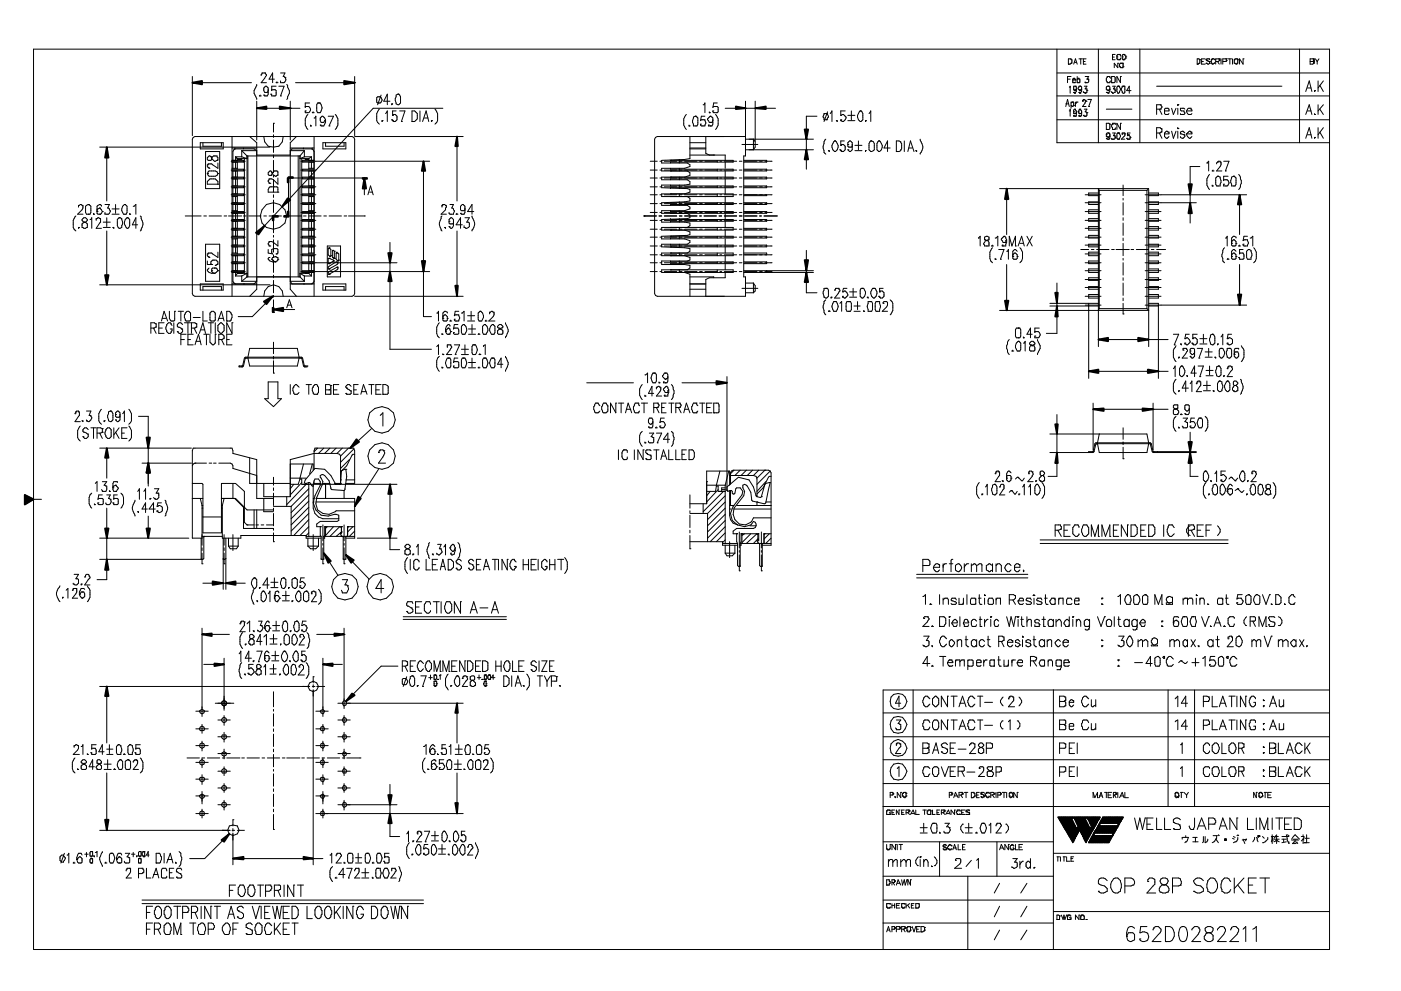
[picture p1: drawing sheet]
<svg xmlns="http://www.w3.org/2000/svg" width="420mm" height="297mm" viewBox="0 0 420 297" stroke-linecap="round" stroke-linejoin="round" font-family="sans-serif">
<g fill="none" stroke="#000" stroke-width=".3">
<path d="M10.1 14.7h388.6v269.9h-388.6zM317 14.7v28.1h81.7M320.4 19.2h.1M320.4 17.6h.8v.3h.3v.8l-.6 .5h-.5zM321.2 19h.1M322 19.2l.5-1.6 .6 1.6M322.3 18.7h.5M323.6 17.6h1M324.1 17.6v1.6M324.9 18.4h.5M325.7 17.6h-.8v1.6h.8M329.4 14.7v28.1"/>
<path d="M333.6 17.1h.6M334.4 16.3h-.8v1.6h.8M335 16.8h.1M335 17.4h.1M335.2 19h.1M335.2 19v1.3l-1-1.3v1.3M335.8 16.3h.1M335.8 17.9h.1M335.8 16.3h-.6l-.2 .3v1l.2 .3h.6M335.8 16.3l.2 .5M336 19h.1M336 19h.8v1"/>
<path d="M336 17.4l-.2 .5M336 19l-.2 .2v.8h.2v.3h.5M336.5 16.8h.1M336.5 17.4h.1M336.5 19h.1M336.8 16.3h.1M336.8 17.9h.1M336.8 16.3h.5l.3 .5M336.8 16.3l-.3 .3v1l.3 .3M337.6 17.4h.1M337.6 16.8h.1M337.6 17.4l-.3 .5h-.5"/>
<path d="M337.6 16.8v.6M341.8 14.7v28.1M359 19.2h.1M359.8 17.9h.1M359.8 17.9l-.2-.3h-.6v1.6M359.8 17.9v1.1l-.8 .2M360.4 18.4h.5M361.4 17.6h-1v1.6h1M361.7 17.9h.1M361.7 19h.1M361.7 17.9l.2-.3h.8v.3M361.7 19l.5 .2 .5-.2"/>
<path d="M361.7 17.9l.2 .3M361.9 18.2h.1M361.9 18.2l.8 .2M362.7 18.4h.1M362.7 19h.1M362.7 18.4v.6M363.3 17.9h.1M363.3 17.9v1.1h.2v.2l.8-.2v-.3M363.5 17.6h.1M363.5 17.6h.6l.2 .3M363.5 17.6l-.2 .3M364.3 17.9h.1"/>
<path d="M365.1 18.4l.6 .8M365.7 17.6h.1M365.7 17.9h.1M365.7 18.2h.1M365.7 17.6h-1.1v1.6M365.7 18.2l-.3 .2h-.8M365.7 17.6v.6M366.2 17.6v1.6M367.8 17.6h.1M367.8 18.2h.1M367.8 17.6h-1.1v1.6M367.8 17.6v.8h-1.1"/>
<path d="M368.3 17.6h1.1M368.8 17.6v1.6M369.6 17.6v1.6M370.2 17.9h.1M370.2 17.9v1.1l.5 .2 .5-.2v-1.1M370.9 17.6h.1M370.9 17.6h-.5l-.2 .3M370.9 17.6l.3 .3M371.2 17.9h.1M372.8 17.6h.1M372.8 17.6v1.6l-1.1-1.6v1.6M389.7 14.7v28.1"/>
<path d="M392.9 18.4h1.1M394 17.6h.1M394 17.9h.1M394 18.2h.1M394 18.4h.1M394 18.7h.1M394 19h.1M394 17.6h-1.1v1.6h.8l.3-.2M394 17.6v.6M394 18.4v.6M394 18.2l-.3 .2M394.5 17.6l.5 .8"/>
<path d="M395 18.4v.8M395.6 17.6l-.6 .8M57.7 22.9v17.8M60.6 24.8h14.8M77 25.3l-.8 1.9v.8l.8 1.8M77 30.3v11.7M77 32.5h13M78.1 28.8h.1M78.1 28.5l-.3 .3h.3M78.3 22.7l.3-.8h1l.3 .8-1.6 2.1h1.6M79.1 28.5h.1M80.4 27.2l-.2 .5h-.8l-.3-.5v-.8l.5-.6 .8 .6v1.8l-.2 .6h-.8l-.3-.3"/>
<path d="M81.2 28.2h.1M81.5 26.9h1l.3 .3v1.3l-.3 .3h-1l-.3-.6M82 37h.1M82 37v2.6M82.3 23.7h-1.6l1.1-1.8v2.9M82.8 25.8h-1.3v1.4M83.1 24.8h.1M83.1 24.5l-.3 .3h.3M83.6 25.8h1.6l-1.1 3M84.1 28.8h.1M84.1 21.9h1.4l-.6 1 .6 .3M85.5 23.2h.1"/>
<path d="M85.5 23.2a1.02 1.02 0 0 1-.3 1.6h-1.1v-.5M86 25.3l.8 1.9v.8l-.8 1.8M87 32.5h.1M87 30.3v11.7M88.6 24.8h14.6M91.5 33.2h.1M91.5 31.9h1.1a1.07 1.07 0 0 1 0 1.9h-1.1v-.6M92.3 34.3a3.2 3.2 0 0 0 0 4.5M92.9 30.9h-1.4v1.3M93.1 37.7h.1M93.1 37.5v.2M93.1 37.7h.3"/>
<path d="M93.9 33.8h.1M93.9 33.5l-.2 .3h.2M94.2 35.4h.3l.2-.6v2.9M95.2 30.9h.8a2.25 2.25 0 0 1 0 2.9h-.8l-.2-.6v-1.8zM95.5 30.9h.1M96 37.5h.1M96 35.4l.6-.6 .8 .6 .2 .5-.5 .8h-.8l-.3-.5zM97.6 35.9v.8l-.5 1h-.8l-.3-.2M98.4 34.8h1.6l-1.3 2.9M98.7 37.7h.1M100.5 34.3a3.2 3.2 0 0 1 0 4.5M106.4 24.8h.1"/>
<path d="M106.4 22.9v17.8M113 29.3l.2-.3h.8a1.07 1.07 0 0 1 0 1.9h-.8l-.2-.3zM113.8 32.7l-.8 1.3v2.2l.8 1M114.3 28.5l-1.1 2.9M114.6 36.2h.1M114.6 36.2v.2l.2-.2M115.6 34l.6-.8v3.2M116.9 30.3h-1.8l1.1-2.1v3.2M117.5 31.1h.1M117.5 35.9h.1M117.5 31.1v.3l.2-.3M117.7 34.6h.1"/>
<path d="M117.7 36.2h.1M117.7 34.6l.3-.3h.5l.6 .5v1.1l-.6 .5h-.5l-.5-.5M118.8 28.5l.8-.3 .5 .8v1.9l-.5 .5-.8-.3a2.25 2.25 0 0 1 0-2.1zM118.8 33.2h-1.1v1.4M119.3 28.2h.1M119.9 33.2h1.5l-1 3.2M120.4 36.4h.1M123.6 36.4h.1M123.6 33.2h.8l.7 .8v1.6l-.7 .8h-.8zM125.9 33.2v3.2M126.7 36.4l1.1-3.2 .8 3.2M127.3 35.4h1"/>
<path d="M129.4 36.2h.1M129.4 36.2v.2l.2-.2M130.4 32.7l.8 1.3v2.2l-.8 1M132.8 32.5h-20.9l-32.5 35.1M205.8 34.3a3.2 3.2 0 0 0 0 4.5M206.6 37.7h.1M206.6 37.7h.3M206.6 37.5v.2M208 35.1l.8-.3 .5 .6v1.8l-.3 .5h-1v-.5a2.25 2.25 0 0 1 0-2.1zM208.5 34.8h.1M210.1 37.2h.1M210.9 31.4h.2l.3-.5v2.9"/>
<path d="M211.4 34.8h-1.1l-.2 1.4 .2-.3h1.1a1.72 1.72 0 0 1 0 1.8h-1.1l-.2-.5M212.5 37.5h.1M212.7 33.8h.1M212.7 33.8h.3M212.7 33.5v.3M213 36.7h.1M213 34.8h.1M213 37.7h.1M213 34.8l-.8 .8v.3l.5 .8h.8l.3-.5M213 34.8l.8 .6v1.8l-.3 .5h-1v-.2M213.8 33.2h.1M214.6 34.3a3.2 3.2 0 0 1 0 4.5"/>
<path d="M215.1 30.9h-1.1l-.2 1.3 .2-.3h1.1l.3 .3v1.3l-.3 .3h-1.1l-.2-.6M217.5 32.5h3.2M223.6 32.5h.1M223.6 30.3v16.4h-.6v36.3h.6v5.8h-26.5l-.5-.3-.3-.5v-46.3l.3-.5 .5-.3h26.5M223.6 32.5h2.9M226.5 30.3v11.9M229.7 32.5h2.9M245 34.8h-3.2v4M247.9 35.9h.1M247.9 34h.1M247.9 34h-.8l-.2 .8 .2 1.1h.8M247.9 34l.5 .8-.5 1.1"/>
<path d="M248.2 33.5l-1.1 2.9M249 34l.5-.8v3.2M250.8 36.2h.3v.2zM252.1 34.6h.1M252.1 36.2h.1M252.1 35.9h.1M252.1 34.6l.8-.3 .8 .8a1.38 1.38 0 0 1-1 1.3l-.6-.2M252.1 35.9v.3M253.5 33.2h-1.4v1.4M254.3 36.2h2.1M254.3 34.6h2.1M255.3 33.2v2.7"/>
<path d="M258 33.2h.1M258 33.2h.2l.6 .8v1.9l-.6 .5a1.51 1.51 0 0 1-1-1.8zM259.6 36.2h.1M259.6 36.2v.2l.2-.2M260.6 34l.5-.8v3.2M317 35.9h81.7M317 28.8h81.7M317 21.9h81.7M319.6 31.9l.5-2.1 .6 2.1M319.6 31.1h.8M320.1 23.7h.8M320.7 33.2h.2"/>
<path d="M320.7 26.1h.2M320.9 25.8v2.2M320.9 32.7v2.1M321.2 30.6v1.9M321.2 31.7h.3v.2l.5-.2M321.2 22.9h-1.1v1.9M321.5 30.6h.1M321.5 30.6h.5v1.1M321.5 30.6l-.3 .3M321.7 23.7h.1M321.7 23.7v1.1h.6M321.7 23.7l.6-.2 .2 .5"/>
<path d="M321.7 24h.8M322 26.9h.1M322 27.7h.1M322 31.7h.1M322 33.5h.1M322 34.6h.1M322 26.9l.3 .3 .5-.3M322 34.6v.2h.5M322.3 24.8h.1M322.5 25.8h.1M322.5 24h.1M322.5 34h.1"/>
<path d="M322.5 34.8h.1M322.5 25.8l.3 .3v1.3l-.3 .6-.5-.3M322.5 34h-.5v-1l.3-.3h.2l.3 .5v1.4l-.3 .2M322.5 30.6v1.3M322.5 25.8h-.5v1.1M322.5 24.5l-.2 .3M322.8 33.8l-.3 .2M323.1 23.7h.1M323.1 22.9v1.9h.5M323.1 23.7l.2-.2 .5 .2v.8l-.2 .3M323.3 33.5h.1M323.3 30.6h-.5l-.3 .5"/>
<path d="M323.3 33.5l.3 .5h.5l.3-.2M323.6 26.9h.1M323.6 27.7h.1M323.6 24.8h.1M323.6 34.6h.1M323.6 26.9l-.3-.3 .3-.8h.5l.3 .3v1.3l-.6 .6M323.6 26.9l.2 .3M323.6 27.7l.2 .3M323.8 27.2h.1M323.8 25.8h.1M323.8 28h.1M323.8 34h.1"/>
<path d="M323.8 32.7h.1M323.8 34.8h.1M323.8 32.7l-.5 .8M323.8 32.7l.6 .5v1.4l-.3 .2h-.5v-.2M324.4 26.9l-.6 .3M324.6 30.3h.1M324.6 30.3l.3-.5 .8 .5M324.9 34.6h.1M324.9 27.4v.3l.5 .3M325.2 25.8h.8l-.6 .8h.6v1.1l-.6 .3M325.2 32.7h.8l-.6 .8 .6 .3M325.4 28h.1"/>
<path d="M325.4 24.8h.1M325.4 30.1h.1M325.4 34.8h.1M325.4 22.9h1.1l-.5 .8h.5v.8l-.3 .3h-.8M325.4 24.5v.3M325.7 30.3h.1M325.7 30.3l-1.1 1.6h1.1M326 27.2h.1M326 33.8h.1M326 33.8v.8l-.3 .2h-.5l-.3-.2M326.2 23.7h.1M326.2 29.8h1.1l-.8 2.1"/>
<path d="M326.5 31.9h.1M331.8 27.7h.1M331.8 38.8h.1M331.8 27.7l.5 .3M331.8 32.7h7.7M332.3 27.2h.1M332.3 25.8h.1M332.3 28h.1M332.3 39.9h.1M332.3 27.2l-.5-.3v-.8l.3-.3h.5l.2 .3v1.3l-.5 .6M332.8 37.2h.1M332.8 37.2l-.2-.2h-.8v1.8"/>
<path d="M332.8 37.2v1.3l-.2 .3h-.8M332.8 26.9l-.5 .3M333.1 23.5l-.3-.6h-.7l-.3 .6v.8l.3 .5h.7l.3-.5M333.4 24.8h.1M333.4 22.9h.8l.2 .3v1.3l-.2 .3h-.8zM333.6 37.2h.1M333.6 37.2v-.2h.8v.2h.3M333.6 37.2l-.2 .3 .2 1.3h.8l.3-.5M333.6 25.8h.8l-.5 .8h.3M333.6 39.9h.8l-.5 .8h.3M334.2 26.6h.1M334.2 26.6l.2 .3v.8l-.8 .3-.2-.6"/>
<path d="M334.4 27.2h.1M335.2 25.8h.1M335.2 39.9h.1M335.2 25.8h.6a1.41 1.41 0 0 1-.6 2.2l-.2-.6v-1.3zM335.2 39.9h.6a1.72 1.72 0 0 1 0 1.8h-.6M335.2 39.9l-.2 .2v1.4l.2 .2M336 22.9h.1M336 37h.1M336 22.9v1.9l-1-1.9v1.9M336 37v1.8l-1-1.8v1.8M336.5 20.3h.1M336.5 25.8h.8v1.9l-.2 .3-.6-.3a1.72 1.72 0 0 1 0-1.9z"/>
<path d="M336.8 20h.1M336.8 25.8h.1M336.8 20l-.3 .3M338.9 39.9h-.8v.8M339.2 27.2h-1.3l.8-1.4v2.2M346.9 32.7h1.3l.3-.5-.3-.8h-1.3v2.9M346.9 39.9h1l.6-.6v-.5l-.6-.5h-1v3.2M346.9 25.8h37.5M347.7 32.7l.8 1.6M347.7 39.9l.8 1.6M348.2 38.5h.1M348.2 39.6h.1"/>
<path d="M349.2 33.2h1.4v-.5l-.3-.2h-.8l-.3 .2v1.3l.3 .3h.8l.3-.3M351.4 32.5l.5 1.8 .8-1.8M351.4 39.3l.5 2.2 .8-2.2M353.2 31.4h.1M353.2 38.5h.1M353.2 31.4v.3M353.2 32.5v1.8M353.2 38.3v.2M353.2 39.3v2.2M355.3 32.7l-.2-.2h-1.1v.5l.3 .2h.8l.2 .6-.2 .5h-1.1v-.3M355.3 39.9l-.5-.6-.8 .3v.5l1.1 .3M355.9 33.2l.5 1.1h.8l.3-.3"/>
<path d="M356.1 32.7l.3-.2h.8l.3 .7h-1.6zM357.2 39.6h.1M391.6 27.4l1-3.1 .8 3.1M391.6 34.3l1-2.9 .8 2.9M392.1 33.2h1.1M392.1 26.4h1.1M394.2 27.2h.1M394.2 34.3h.1M394.2 34.3h.3M394.2 27.2v.2l.3-.2M394.2 34v.3M395.3 24.3v3.1"/>
<path d="M395.3 31.4v2.9M395.3 38.3v3.2M395.8 25.6l1.1 1.8M395.8 32.7l1.1 1.6M395.8 39.6l1.1 1.9M396.9 24.3l-1.6 2.1M396.9 31.4l-1.6 1.8M396.9 38.3l-1.6 2.1M29.9 44.1h51.1M32 47.3v12.9M57.9 41.2l.6-.3h47.1l.5 .3 .3 .5v46.3l-.3 .5-.5 .3h-47.1l-.6-.3-.2-.5v-46.3zM60.1 42.8h6.8v1.8h-6.8z"/>
<path d="M60.9 42.8v1h5.5v-1M61.6 45.4h4.3v11.1h-4.3zM62.2 52h.1M62.2 47.3l.8-.6 .5 .3v.8l-.3 .3h-.8l-.2-.3zM62.2 52l.5-.8h1.9l.5 .3 .3 .5M62.2 52l.5 .8h1.9l.5-.2 .3-.6M62.4 50.2h.1M63 53.6h1.6l.8 .8v.8h-3.2v-.8zM63.5 47.3l.5-.6h1.1l.3 .6v.5l-.3 .3M63.5 47.5l.8 .8 .8-.2M65.1 48.1h.1M65.4 55.2h.1"/>
<path d="M65.4 52h.1M65.4 48.9v1.5l-1.9-1.3h-1.1v.3h-.2v.5l.8 .5M69.3 58.4h4.3M69.3 48.3h4.3M69.3 51h4.3M69.3 53.4h4.3M69.3 56h4.3M69.6 48.1h3.4v.5h-3.4M69.6 50.7h3.4v.5h-3.4M69.6 53.1h3.4v.5h-3.4M69.6 55.7h3.4v.6h-3.4M69.6 58.1h3.4v.5h-3.4"/>
<path d="M69.6 50.4h1.6M69.6 58.9h1.6M69.6 44.4h7.4M69.6 40.9v47.9M69.8 48.6v1.8M69.8 51.2v1.9M69.8 53.6v2.1M69.8 56.3v1.8M69.8 58.9v1.9M70.4 44.4v.2M70.6 47l.6 .5M70.6 47v1.1"/>
<path d="M70.6 48.6v1.8M70.6 51.2v1.9M70.6 53.6v2.1M70.6 56.3v1.8M70.6 58.9v1.9M70.6 47h1.9M71.2 47.5v.6M71.2 48.6v2.1M71.2 51.2v1.9M71.2 53.6v2.1M71.2 56.3v1.8M71.2 58.6v2.2"/>
<path d="M72.5 45.2h4.5l-.8-.6h-5.6l-.5 .3-.3 .5v2.7M72.5 47l1.6 .5h-2.9M72.5 45.2v1.8M72.5 47.5v.3h-1.3M72.5 45.2l1.6 1.5M73 44.4v.2M73.3 47.5v34.4M74.1 46.7h15.9M74.1 46.7v36.3M74.3 46.7v36.3M74.9 40.9l2.1 1.9v43.9l-2.1 2.1M77 46.5h10"/>
<path d="M79.1 40.9l.3 1.6 1 1.3 1.6 .3 1.6-.3 1.1-1.3 .2-1.6M80.7 56.3l.3-.3h2.1l.2 .3v1.3h-2.9v-.8zM81 51.2l-.6 .6v.5l.3 .3h.8a1.21 1.21 0 0 1 1.8-1.1v1.1l-.8 .2-.5-.2-.5-1.1zM82 53.9l-.5-.3h-.8l-.3 .8 .3 .5h.5M82 40.4v.8M82 42v3.7M82 46.5v.8M82 48.1v3.7M82 52.6v.5M82 53.9v3.7M82 58.4v.8M82 60v3.7"/>
<path d="M83.3 57.6h.1M83.3 53.4v1.8l-1.3-1.3M87 44.4h7.2M88.9 40.9l-1.9 1.9v43.9l1.9 2.1M89.4 46.7v36.3M90 46.7v36.3M90.2 58.4h4.5M90.2 48.3h38.7M90.2 51h4.5M90.2 56h4.5M90.5 47.5v34.4M91 44.4v.2"/>
<path d="M91.3 45.2h-4.3l.6-.6h5.8l.5 .3 .3 .5M91.3 45.2v1.8M91.3 47l-1.3 .5h2.6M91.3 47h2.1M91.3 45.2l-1.3 1.5M91.5 47.5v.3h1.1M92.6 50.4h1.6M92.6 58.9h1.6M92.6 47.5v.6M92.6 48.6v2.1M92.6 51.2v1.9M92.6 53.6v2.1"/>
<path d="M92.6 56.3v1.8M92.6 58.6v2.2M93.4 47v1.1M93.4 48.6v1.8M93.4 51.2v1.9M93.4 53.6v2.1M93.4 56.3v1.8M93.4 58.9v1.9M93.4 47l-.8 .5M93.7 44.4v.2M94.2 48.1h-3.4v.5h3.4M94.2 50.7h-3.4v.5h3.4"/>
<path d="M94.2 53.1h-3.4v.5h3.4M94.2 55.7h-3.4v.6h3.4M94.2 58.1h-3.4v.5h3.4M94.2 40.9v47.9M96.8 42.8h6.9v1.8h-6.9zM97.6 42.8v1h5.6v-1M106.4 40.9h32.5M108.7 56h.1M108.7 53.4h-22.2v11.3h4M109.3 53.4v5M110.3 58.4l.8-2.7 .8 2.7M110.9 57.6h.8"/>
<path d="M127 48.3v46.6h2.4M137.1 43.8v16.4M195 58.4h2.1M195 48.3h2.1M195 51h2.1M195 53.4h2.1M195 56h2.1M197.9 58.4h.5M197.9 48.3h.5M197.9 51h.5M197.9 53.4h.5M197.9 56h.5"/>
<path d="M198.4 58.1h21.5v.8h-21.5zM199.2 58.4h3.7M199.2 48.3h3.7M199.2 51h3.7M199.2 53.4h3.7M199.2 56h3.7M201.1 48.1h.1M201.1 51.2h.1M201.1 53.1h.1M201.1 58.9h.1M201.1 58.1h.1M201.1 48.1h18.8v.5h-18.8v.3"/>
<path d="M201.1 53.9v-.3h18.8v-.5h-21.5v.8h7.7l.8 .5v.8l-1.6 .3h-6.9v.8l7.7 .2 .8 .3v.8l-1.6 .5M201.1 55.5v.2h18.8v.6h-18.8v.2M203.7 58.4h.8M203.7 48.3h.8M203.7 51h.8M203.7 53.4h.8M203.7 56h.8M203.7 47.8v1.1M203.7 50.4v.8M203.7 53.1v.8M203.7 55.5v1M203.7 58.1v.8"/>
<path d="M205.3 58.4h3.7M205.3 48.3h3.7M205.3 51h3.7M205.3 53.4h3.7M205.3 56h3.7M206.1 58.9l.8 .5v.8l-1.6 .3-6.9 .3v.8h7.7l.8 .5v.5l-1.6 .5h-6.9v.8h21.5v-.5h-18.8v-.3M206.1 51.2l.8 .6v.8l-1.6 .5M206.9 40.9v6.6l-1.6 .3-6.9 .3v.8h7.7l.8 .5v.5l-1.6 .5h-6.9v.8h21.5v-.5h-18.8v-.3M206.9 44.4h4.8M206.9 44.6h4.8M206.9 46.5h10.6v1.6M206.9 42.8h4.8"/>
<path d="M209.8 58.4h.8M209.8 48.3h.8M209.8 51h.8M209.8 53.4h.8M209.8 56h.8M211.4 58.4h3.7M211.4 48.3h3.7M211.4 51h3.7M211.4 53.4h3.7M211.4 56h3.7M211.7 40.9v5l1 .6M214 46.5h.1"/>
<path d="M215.1 48.1v.5M215.1 50.7v.5M215.1 53.1v.5M215.1 55.7v.6M215.1 58.1v.8M215.9 58.4h.5M215.9 48.3h.5M215.9 51h.5M215.9 53.4h.5M215.9 56h.5M217.2 58.4h3.7M217.2 48.3h3.7"/>
<path d="M217.2 51h3.7M217.2 53.4h3.7M217.2 56h3.7M217.5 48.6v1.8M217.5 51.2v1.9M217.5 53.6v2.1M217.5 56.3v1.8M217.5 58.9v1.9M221.7 58.4h.8M221.7 48.3h.8M221.7 51h.8M221.7 53.4h.8"/>
<path d="M221.7 56h.8M222.5 43.3h4.8M223 58.4h8.2M223 48.1h6.9v.5h-6.9M223 50.7h6.9v.5h-6.9M223 53.1h6.9v.5h-6.9M223 55.7h6.9v.6h-6.9M223.3 48.3h3.7M223.3 51h3.7M223.3 53.4h3.7M223.3 56h3.7M223.6 41.7h20.3"/>
<path d="M223.6 44.9h20.3M226 41.7l.5 .8v1.6l-.5 .8zM227.8 48.3h.8M227.8 51h.8M227.8 53.4h.8M227.8 56h.8M229.4 48.3h1.8M229.4 51h1.8M229.4 53.4h1.8M229.4 56h1.8M229.9 58.4v.2h-6.9M231.2 48.3h.1"/>
<path d="M231.2 51h.1M231.2 53.4h.1M231.2 56h.1M231.2 58.4h.1M241.8 41.7h.1M241.8 41.7v3.2M241.8 47.8v2.9M247.6 41.7l-.5 .8-.2 1.3 .2 1.9 .5 .5M248.4 45.2h.3v.2zM250 42.5l.6-.3 .8 1.4a1.51 1.51 0 0 1-1.1 1.8l-.5-.5-.3-.8v-.5zM250.3 42.2h.1M251.9 44.9h.1"/>
<path d="M252.1 43.6h.1M252.1 45.2h.1M252.1 43.6l.3-.3h.5l.6 .5v1.1l-.6 .5h-.5l-.5-.5M253.2 42.2h-1.1v1.4M254.3 43.3h.1M254.3 44.9h.1M255.6 43.8l-.3 .3h-.8l-.2-.3v-1l.5-.6 .8 .6v2.1l-.5 .5-.8-.5M256.4 45.2h2.1M256.4 43.6h2.1M257.4 42.2v2.7M259.6 45.2h.1M259.6 45.2v.2"/>
<path d="M261.1 42.2h.1M261.1 42.2l.8 .3 .3 .5v1.9l-.8 .5-.8-.5v-1.9zM263.3 42.5l.5-.3 .8 1.4a1.51 1.51 0 0 1-1.1 1.8l-.5-.5v-1.9zM263.5 42.2h.1M267 44.4h-1.9l1.1-2.2v3.2M268.8 45.4h.1M268.8 42.2h.8l.5 .3 .3 .5v1.6l-.3 .6-.5 .2h-.8zM271.2 42.2v3.2M272.3 45.4l.7-3.2 1.1 3.2M272.5 44.4h1.1M274.6 45.2h.3v.2zM276 41.7v.3a2.81 2.81 0 0 1 0 3.9v.3"/>
<path d="M299.8 56.5h44.7l-.5 .6M301.9 59.7v10.6M325.4 58.4h4.8M329.4 57.9h-2.9v.7h2.9M329.7 57.1l-.3-.6v47.4M329.7 57.1v35.4M329.7 57.1h14.3M331.8 40.4h.1M331.8 41.5h.1M332.3 41.2h.1M332.3 41.7h.1M332.3 41.2l-.5-.3v-.8l.3-.2h.5l.2 .2v1.4l-.2 .2h-.5l-.3-.2"/>
<path d="M332.8 40.9l-.5 .3M333.6 41.7h.1M334.2 40.7h.1M334.2 40.7l.2 .2v.6l-.2 .2h-.8v-.2M334.4 41.2h.1M335.2 41.7h.1M336.5 40.1h.1M336.5 40.4v-.5h.8v.8l-1 1h1M336.8 55.5v3.1M336.8 59.4v.6M337.3 40.1h.1M337.9 41.5h.1"/>
<path d="M337.9 41.5l.2 .2M338.1 40.7h.1M338.1 41.7h.1M338.1 40.7l.6-.3 .2 .5v.6l-.2 .2M338.1 41.7h.6M338.7 41.7h.1M338.9 41.2h.1M343.4 58.4h30.5M344 57.1v35.4M344.5 56.8v47.1M344.5 57.9h2.9v.7h-2.9M349.2 40.1h1.4v-.5l-.8-.3-.6 .6v1l.6 .6 .8-.6"/>
<path d="M355.1 40.4h.1M355.1 40.4l.2 .5-.5 .6-.8-.3v-.3M355.9 40.1a1.38 1.38 0 0 0 1 1.4l.6-.6M355.9 40.1l.8-.8 .8 .6v.2zM356.9 58.4v2.4M359.8 49.9h-2.9v5.3M361.9 48.9h.1M361.9 48.9l.6-.6v2.9M362.7 52.3a3.2 3.2 0 0 0 0 4.5M363.5 55.7h.1M363.5 55.5v.2M363.8 51.2h.1"/>
<path d="M363.8 51l-.3 .2h.3M364.9 49.1l.5-.8h.5v.3h.3v.8l-.3 .5-1 1.3h1.5M365.1 48.6h.1M365.1 52.8h.1M365.1 52.8l.8 .3a2.25 2.25 0 0 1 0 2.1v.5h-1l-.3-.5v-1.8zM367 55.2h.1M367 53.9h1a1.07 1.07 0 0 1 0 1.8h-1v-.5M367 48.3h1.6l-1.1 2.9M367.5 51.2h.1M368.3 52.8h-1.3v1.4M369.4 53.1l.8-.3 .5 .6v1.8l-.3 .5h-1v-.5a2.25 2.25 0 0 1 0-2.1zM369.9 52.8h.1"/>
<path d="M371.5 52.3l.5 .8 .3 1.1-.3 1.8-.5 .8M391.6 41.5l1-3.2 .8 3.2M392.1 40.4h1.1M394.2 41.2h.1M394.2 41.2v.3l.3-.3M22.8 64.7l-.8 1.4v2.1l.8 1M23.5 68.2h.1M23.5 62.1v-.5l.6-.3 .8 .3v.8l-.3 .5-1.3 1.3h1.6M23.5 68.2v.2l.3-.2M24.6 67.1l.8-.5 .5 .3 .3 .2v1.1l-.5 .2-1.1-.2zM25.1 65.3h.6l.5 .5-.5 .8h-.6l-.5-.5zM25.9 61.6l.6-.3 .8 .5v1.9l-.3 .5h-1.1l-.2-.5v-1.9z"/>
<path d="M26.5 64.2h.1M26.5 61.3h.1M27 65.8h.3l.2-.5v3.1M28 64.2h.1M28 63.9v.3M28.8 66.1v-.6l.6-.2 .8 .2v1.1l-1.4 1.8h1.6M29.1 63.4h.1M29.9 61.3h.1M29.9 64.2h.1M29.9 62.4h.1M29.9 61.3l-.8 .5v2.1l.3 .3h.8l.5-.8M29.9 61.3l.5 .3v.2"/>
<path d="M29.9 62.4l.8 1M29.9 62.4l-.8 .5M30.7 63.4h.1M31 66.6h2.1M31 68.2h2.1M31.5 61.3h1.3l-.5 1.1 .5 .2 .3 .5-.6 1.1h-1v-.5M32 65.3v2.6M32 69.2v13.3M33.6 64.2h2.1M33.6 62.6h2.1M33.9 68.2h.2v.2zM34.7 61.3v2.6"/>
<path d="M35.2 65.8l.5-.5 .8 .2a2.25 2.25 0 0 1 0 2.1v.6l-.5 .2-.5-.2-.3-.6zM35.7 65.3h.1M37.3 61.3h.1M37.3 61.3l.8 .5v1.9l-.3 .5h-.8l-.5-1.1 .3-1.3zM37.6 65.8l.5-.5 .8 .5v1.8l-.5 .8-.6-.2-.5-1.1zM38.1 65.3h.1M38.9 64.2h.1M38.9 64.2h.3M38.9 63.9v.3M40 61.8l.7-.5v2.9M41.3 67.4h-1.6l1-2.1v3.1M42.1 64.7l.2 .3v.5a2.94 2.94 0 0 1-.2 3.7"/>
<path d="M55.6 64.7h4.7M61.1 64.7h.8M61.6 73.2h4.3v11.1h-4.3zM62.2 78.2v1.1h1.3M62.4 76.9h.1M62.7 64.7h3.7M63.5 79.3h.1M63.5 79.3l-.3-.3v-.5l.6-.5h1l.6 .5v.5l-.3 .3M64.6 79.6h.1M65.1 79.3h.1M65.1 79.3l-.5 .3M65.4 75.6v1.6l-1.9-1.4h-1.1v.3h-.2v.5l.8 .6"/>
<path d="M67.2 64.7h.8M68.5 64.7h4M69.3 78.8h4.3M69.3 76.4h4.3M69.3 73.7h4.3M69.3 71.1h4.3M69.3 68.7h4.3M69.3 66.1h4.3M69.3 63.7h4.3M69.3 61h4.3M69.6 60.8h3.4v.5h-3.4M69.6 63.4h3.4v.5h-3.4"/>
<path d="M69.6 65.8h3.4v.5h-3.4M69.6 68.4h3.4v.6h-3.4M69.6 70.8h3.4v.5h-3.4M69.6 73.5h3.4v.5h-3.4M69.6 76.1h3.4v.5h-3.4M69.6 78.5h3.4v.5h-3.4M69.6 75.8h1.6M69.6 71.6h1.6M69.6 63.1h1.6M69.8 61.3v1.8M69.8 63.9v1.9M69.8 66.3v2.1"/>
<path d="M69.8 69v1.8M69.8 71.6v1.9M69.8 74v1.8M69.8 76.6v1.9M69.8 79v2.1M70.6 61.3v1.8M70.6 63.9v1.9M70.6 66.3v2.1M70.6 69v1.8M70.6 71.6v1.9M70.6 74v1.8M70.6 76.6v1.9"/>
<path d="M70.6 79v2.1M71.2 61.3v2.1M71.2 63.9v1.9M71.2 66.3v2.1M71.2 69v1.8M71.2 71.3v2.2M71.2 74v2.1M71.2 76.6v1.9M71.2 79v2.1M73 64.7h.8M74.6 64.7h3.7M79.1 64.7h.8"/>
<path d="M80.4 74.8v1l1.4 .3-.3-.3v-1l.5-.3h1.1l.2 .3v1l-.5 .3M80.7 64.7h3.7M81 77.2l-.6 .2a1.62 1.62 0 0 0 2.1 1.1M81.5 77.7h.1M81.5 77.7l1 .8M82 64.5v.8M82 66.1v3.7M82 70.6v.5M82 71.9v3.7M82 76.4v.8M82 78v3.7M82 77.2h-.2l-.3 .5"/>
<path d="M82.5 76.9h.1M82.5 78.5h.1M82.5 76.9l.8 .3v.8l-.8 .5M82.5 76.9l-.5 .3M82.8 76.1h.1M83.3 77.7h.1M83.3 72.1v1.6l-1.3-1-.5-.3h-.8l-.3 .8 .3 .5h.5M85.2 64.7h.8M90.2 78.8h28.9M90.2 76.4h4.5M90.2 73.7h4.5M90.2 71.1h4.5"/>
<path d="M90.2 68.7h4.5M90.2 66.1h4.5M90.2 63.7h4.5M90.2 61h4.5M91 64.7h.8M92.6 75.8h1.6M92.6 71.6h1.6M92.6 63.1h1.6M92.6 61.3v2.1M92.6 63.9v1.9M92.6 66.3v2.1M92.6 69v1.8"/>
<path d="M92.6 71.3v2.2M92.6 74v2.1M92.6 76.6v1.9M92.6 79v2.1M92.6 64.7h3.7M93.4 61.3v1.8M93.4 63.9v1.9M93.4 66.3v2.1M93.4 69v1.8M93.4 71.6v1.9M93.4 74v1.8M93.4 76.6v1.9"/>
<path d="M93.4 79v2.1M94.2 78.5h-3.4v.5h3.4M94.2 76.1h-3.4v.5h3.4M94.2 73.5h-3.4v.5h3.4M94.2 70.8h-3.4v.5h3.4M94.2 68.4h-3.4v.6h3.4M94.2 65.8h-3.4v.5h3.4M94.2 60.8h-3.4v.5h3.4M94.2 63.4h-3.4v.5h3.4M97.1 64.7h.8M98.2 73.7h3.9v9.3h-3.9zM98.7 79h.1"/>
<path d="M98.7 77.4h.1M98.7 74.3h.1M98.7 74.3l.5 .5v1.8M98.7 77.4h-.3v1.6h.3M98.7 64.7h3.7M98.7 74.3v.2h-.3v1.9l.6 .5M98.7 77.4l1.3 .6v.2M99 76.9h.1M99.2 76.6h.1M99.2 76.6l-.2 .3M99.7 77.2h.1M99.7 75.1h.1"/>
<path d="M99.7 77.2l.6 .2M99.7 75.1l.6 .2M99.7 75.1v2.1M100 78.2h.1M100 78.2l-1.3 .8M100.3 75.3h.1M100.3 77.4h.1M100.3 75.3v2.1M100.8 75.8h.1M100.8 75.8l.3-.2v.2l.5 .3v1.9M100.8 75.8v1.9l.5 .5M101.3 78.2h.1"/>
<path d="M101.6 78h.1M101.6 78l-.3 .2M103.2 64.7h.8M104.5 64.7h4.8M109.3 64.7h.1M116.9 78.8h.1M116.9 72.7v3.1M116.9 78.8v2.6M132.6 61.6h.1M132.6 61.6l.2-.3h.5l.6 .8-.3 .3v.5l-1.3 1.3h1.6M132.6 61.6v.5M132.6 64.7l-.3 .3v.5a2.94 2.94 0 0 0 .3 3.7"/>
<path d="M133.3 68.2h.3v.2zM133.6 61.6h.1M134.7 66.3h.1M134.7 67.9h.1M134.9 61.3h1.1l-.5 1.1 .5 .2 .3 .8-.3 .8h-1.1l-.2-.5M136 66.9l-.3 .2h-.8l-.2-.2v-1.1l.5-.5 .8 .5v1.8l-.5 .8-.8-.5M137.1 64.2h.1M137.1 63.9l-.3 .3h.3M137.1 69.2v16.4M138.1 63.9h.1M138.6 67.4h-1.8l1.3-2.1v3.1M139.4 65.3h1.4l-.8 1.3h.5l.3 .3v1l-1.1 .5-.5-.2v-.6"/>
<path d="M139.4 62.9l-.2 .2h-.8l-.3-.2v-1.1l.5-.5 .8 .5v1.9l-.2 .5h-.8l-.3-.3M141.6 64.7v.3a2.81 2.81 0 0 1 0 4v.2M142.1 63.4h-1.9l1.4-2.1v2.9M193.1 64.7h.1M193.1 64.7h3.7M195 78.8h2.1M195 76.4h2.1M195 73.7h2.1M195 71.1h2.1M195 68.7h2.1M195 66.1h2.1M195 63.7h2.1"/>
<path d="M195 61h2.1M197.6 64.7h.8M197.9 78.8h.5M197.9 76.4h.5M197.9 73.7h.5M197.9 71.1h.5M197.9 68.7h.5M197.9 66.1h.5M197.9 63.7h.5M197.9 61h.5M198.4 75.8h21.5v.8h-21.5zM198.4 68.2h21.5v.8h-21.5z"/>
<path d="M199.2 78.8h3.7M199.2 76.4h3.7M199.2 73.7h3.7M199.2 71.1h3.7M199.2 68.7h3.7M199.2 66.1h3.7M199.2 63.7h3.7M199.2 61h3.7M199.2 64.7h3.7M201.1 60.8h.1M201.1 63.9h.1M201.1 69h.1"/>
<path d="M201.1 68.2h.1M201.1 70.8h.1M201.1 74h.1M201.1 76.6h.1M201.1 75.8h.1M201.1 78.2v.3h18.8v.5h-18.8v.3M201.1 73.2v.3h18.8v.5h-18.8M201.1 70.8h18.8v.5h-18.8v.3M201.1 65.5v.3h18.8v.5h-18.8v.3M201.1 60.8h18.8v.5h-18.8v.3M203.7 78.8h.8M203.7 76.4h.8"/>
<path d="M203.7 73.7h.8M203.7 71.1h.8M203.7 68.7h.8M203.7 66.1h.8M203.7 63.7h.8M203.7 61h.8M203.7 64.7h.8M203.7 60.5v1.1M203.7 63.1v.8M203.7 65.5v1.1M203.7 68.2v.8M203.7 70.8v.8"/>
<path d="M203.7 73.2v.8M203.7 75.8v.8M203.7 78.2v1.1M205.3 78.8h3.7M205.3 76.4h3.7M205.3 73.7h3.7M205.3 71.1h3.7M205.3 68.7h3.7M205.3 66.1h3.7M205.3 63.7h3.7M205.3 61h3.7M205.3 69l1.6 .5v.8l-.8 .3-7.7 .2v.8h6.9l1.6 .5v.6l-.8 .5h-7.7v.8l6.9 .3 1.6 .2v.8l-.8 .5"/>
<path d="M205.3 64.7h3.7M205.3 76.6l1.6 .6v.8l-.8 .2h-7.7v1.1h6.9l1.6 .3v.7l-.8 .6M206.1 63.9l.8 .6v.8l-.8 .2-7.7 .3v.8h6.9l1.6 .3v.7l-.8 .6M209.8 78.8h.8M209.8 76.4h.8M209.8 73.7h.8M209.8 71.1h.8M209.8 68.7h.8M209.8 66.1h.8M209.8 63.7h.8M209.8 61h.8M209.8 64.7h.5"/>
<path d="M211.1 64.7h3.7M211.4 78.8h3.7M211.4 76.4h3.7M211.4 73.7h3.7M211.4 71.1h3.7M211.4 68.7h3.7M211.4 66.1h3.7M211.4 63.7h3.7M211.4 61h3.7M215.1 60.8v.5M215.1 63.4v.5M215.1 65.8v.5"/>
<path d="M215.1 68.2v.8M215.1 70.8v.5M215.1 73.5v.5M215.1 75.8v.8M215.1 78.5v.5M215.6 64.7h.8M215.9 78.8h.5M215.9 76.4h.5M215.9 73.7h.5M215.9 71.1h.5M215.9 68.7h.5M215.9 66.1h.5"/>
<path d="M215.9 63.7h.5M215.9 61h.5M217.2 78.8h3.7M217.2 76.4h3.7M217.2 73.7h3.7M217.2 71.1h3.7M217.2 68.7h3.7M217.2 66.1h3.7M217.2 63.7h3.7M217.2 61h3.7M217.2 64.7h3.7M217.5 61.3v1.8"/>
<path d="M217.5 63.9v1.9M217.5 66.3v1.9M217.5 69v1.8M217.5 71.6v1.9M217.5 74v1.8M217.5 76.6v1.9M217.5 79v1.9M221.7 78.8h.8M221.7 76.4h.8M221.7 73.7h.8M221.7 71.1h.8M221.7 68.7h.8"/>
<path d="M221.7 66.1h.8M221.7 63.7h.8M221.7 61h.8M221.7 64.7h.8M223 76.4h8.2M223 78.5h6.9v.5h-6.9M223 75.8h6.9v.6M223 73.5h6.9v.5h-6.9M223 70.8h6.9v.5h-6.9M223 68.4h6.9v.6h-6.9M223 65.8h6.9v.5h-6.9M223 60.8h6.9v.5h-6.9"/>
<path d="M223 63.4h6.9v.5h-6.9M223.3 78.8h3.7M223.3 73.7h3.7M223.3 71.1h3.7M223.3 68.7h3.7M223.3 66.1h3.7M223.3 63.7h3.7M223.3 61h3.7M223.3 64.7h3.7M227.8 78.8h.8M227.8 73.7h.8M227.8 71.1h.8"/>
<path d="M227.8 68.7h.8M227.8 66.1h.8M227.8 63.7h.8M227.8 61h.8M227.8 64.7h.5M229.1 64.7h4M229.4 78.8h1.8M229.4 73.7h1.8M229.4 71.1h1.8M229.4 68.7h1.8M229.4 66.1h1.8M229.4 63.7h1.8"/>
<path d="M229.4 61h1.8M231.2 61h.1M231.2 63.7h.1M231.2 66.1h.1M231.2 68.7h.1M231.2 71.1h.1M231.2 73.7h.1M231.2 76.4h.1M231.2 78.8h.1M241.8 75.1v2.9M293.4 71.3h.1M293.4 71.3l.6-.5v2.9"/>
<path d="M295.3 71.1v.8l1 .2 .3 .6v1h-1.3l-.3-.5 .5-1.1 1.1-.2v-.8l-.5-.3zM297.7 73.7h.1M297.7 74.3a3.2 3.2 0 0 0 0 4.5M297.7 73.5l-.3 .2h.3M298.4 77.7h.1M298.4 71.3l.8-.5v2.9M298.4 77.4v.3M298.4 77.7h.3M299.5 74.8h1.6l-1.1 2.9M300 77.7h.1M300.6 73.5h.1M301.1 72.7h.1"/>
<path d="M301.1 70.8h.1M301.1 70.8l-.8 .8 .5 1.1h.8v-.6l.3-.2M301.1 70.8l.5 .3 .3 .8M301.9 71.9l-.3 1.8h-1v-.2M301.9 79.3v10.8M301.9 75.3h.3l.2-.5v2.9M302.7 73.7v-2.9l.8 2.9 1-2.9v2.9M303.7 76.9h.1M304.5 73.7h.1M305.1 76.9h.1M305.1 75.3l-.6-.5-.8 .5v2.1l.3 .3h.8l.3-.3v-1l-.6-.6-.8 .6M305.3 73.7l1.1-2.9 .8 2.9"/>
<path d="M305.9 74.3a3.2 3.2 0 0 1 0 4.5M305.9 72.9h1M308 70.8l1.6 2.9M309.6 70.8l-1.6 2.9M324.1 74.8h2.4M325.4 78.8h4.8M325.4 71.1h4.8M325.4 66.1h4.8M325.4 76.1h4.8M325.4 73.5h4.8M325.4 68.4h4.8M325.4 60.8h4.8"/>
<path d="M325.4 63.4h4.8M327.3 74.8h.8M328.9 74.8h3.7M329.4 60.5h-2.9v.8h2.9M329.4 62.9h-2.9v1h2.9M329.4 65.5h-2.9v.8h2.9M329.4 67.9h-2.9v1.1h2.9M329.4 70.6h-2.9v.7h2.9M329.4 73.2h-2.9v.8h2.9M329.4 75.6h-2.9v1h2.9M329.4 78.2h-2.9v.8h2.9M333.4 74.8h.8"/>
<path d="M334.7 74.8h4M336.8 60.8v3.7M336.8 65.3v.8M336.8 66.9v3.7M336.8 71.3v.8M336.8 72.9v3.7M336.8 77.4v.6M336.8 78.8v3.7M339.2 74.8h.8M340.8 74.8h3.7M343.4 78.8h4.8M343.4 71.1h4.8"/>
<path d="M343.4 66.1h4.8M343.4 76.1h4.8M343.4 73.5h4.8M343.4 68.4h4.8M343.4 60.8h15.4M343.4 63.4h4.8M344.5 78.2h2.9v.8h-2.9M344.5 75.6h2.9v1h-2.9M344.5 73.2h2.9v.8h-2.9M344.5 70.6h2.9v.7h-2.9M344.5 67.9h2.9v1.1h-2.9M344.5 65.5h2.9v.8h-2.9"/>
<path d="M344.5 60.5h2.9v.8h-2.9M344.5 62.9h2.9v1h-2.9M345.3 74.8h.8M346.9 74.8h2.3M349.2 74.8h.1M356.9 60.8h.1M356.9 63.9v3M367.2 74.3l-.5 .8-.3 1.3 .3 1.8 .5 .6M367.5 71.3h.3l.2-.5v2.9M368.3 77.7h.1M368.3 77.4l-.3 .3h.3M369.4 72.9h.1"/>
<path d="M369.4 76.9h.1M370.7 72.9h.1M370.7 76.9h.1M370.7 71.3v-.2l-.5-.3-.8 .5v2.2l.2 .2h.8l.3-.2v-1.1l-.5-.5-.8 .5M370.7 75.3l-.5-.5-.8 .5v2.1l.2 .3h.8l.3-.3v-1l-.5-.6-.8 .6M371.5 77.2h.1M371.7 73.7h.1M371.7 61.3v9M371.7 75.8h1.1l.3 .6v1l-.3 .3h-1.1l-.2-.5M371.7 79.3v9M371.7 73.5l-.2 .2h.2M372.8 73.2h.1"/>
<path d="M372.8 74.8h-1.1v1.3M374.1 70.8h-1l-.3 1.3 .3-.2h1a1.72 1.72 0 0 1 0 1.8h-1l-.3-.5M374.4 74.8h.1M374.4 74.8l.8 .3a2.25 2.25 0 0 1 0 2.1v.5h-1.1l-.2-.5v-1.9zM374.9 71.3l.8-.5v2.9M376 74.3a3.2 3.2 0 0 1 0 4.5M29.9 85.4h51.1M32 85.4h.1M45.2 98.3h1.1l.5-.2v-1.1l-.5-.3h-1.1v3.2M46 98.3l.8 1.6M47.6 98.3h1.1M48.4 96.2l.8-2.9 1.1 2.9"/>
<path d="M48.7 95.4h1M49.2 96.7h-1.6v3.2h1.6M50.8 93.3v2.1l.5 .8h.8l.3-.2v-2.7M51.6 97.5l-.5-.8a1.32 1.32 0 0 0-1.4 1.4v.5a1.32 1.32 0 0 0 1.4 1.3l.5-.8v-.5h-.5M52.1 96.7v3.2M52.4 93.3h.1M53.2 99.4h.1M53.4 93.3h1.6M54.2 93.3v2.9M54.5 98.6h.1M54.8 97.3l-.6-.6h-.5l-.5 .6v.5l.2 .3a1.32 1.32 0 0 1 1.4 1.3l-.6 .5h-.5l-.5-.5M55.3 96.7h1.8"/>
<path d="M56.1 93.3h.5l.5 .5v2.2l-.2 .2h-1.1l-.2-.2a1.87 1.87 0 0 1 .5-2.7zM56.4 96.7v3.2M57.4 98.3h1.1l.5-.2v-1.1l-.5-.3h-1.1v3.2M57.9 95.2h2.2M58.2 98.3l.8 1.6M59.8 99.9l1.1-3.2 .7 3.2M60.1 85.1h6.8v1.9h-6.8zM60.3 98.9h1.1M60.9 87v-1.1h5.5v1.1M60.9 93.3v2.9h1.3M62.4 96.7h1.6M62.7 80.3l-.5 .6a1.62 1.62 0 0 0 2.1 1"/>
<path d="M63.2 96.7v3.2M63.5 81.1h.1M63.5 93.3h.5l.6 .5v2.2l-.3 .2h-1.1l-.2-.2v-2.2zM64.3 80.3h.1M64.3 81.9h.1M64.6 96.7v3.2M65.4 81.1h.1M65.4 81.1l-.6-.8h-1l-.3 .3v.8l.8 .5M65.4 96.2l1-2.9 .8 2.9M65.4 81.1l-1.1 .8M65.6 95.4h1.3M66.1 96.7h.3l.8 .8v1.6l-.8 .8h-.3l-.7-.8v-1.6z"/>
<path d="M68 96.2h.1M68 93.3a1.46 1.46 0 0 1 1.6 1.9l-.5 1h-1.1zM69.3 81.4h4.3M69.6 96.7h.1M69.6 81.1h3.4v.6h-3.4M69.6 85.1h7.4M69.6 96.7v3.2l-1.6-3.2v3.2M69.8 81.7v2.6l.3 .5 .5 .3M70.4 84.8v.3M70.6 81.7v1M70.6 82.7h1.9M71.2 81.7v.2"/>
<path d="M71.2 81.9h2.9l-1.6 .8M71.2 81.9l-.6 .8M72.5 81.9h.1M72.5 84.3h4.5l-.8 .8M72.5 82.7v1.6M73 85.1h.1M74.1 83h15.9M74.1 83l-1.6 1.3M79.1 88.8a2.95 2.95 0 0 1 2.9-3.4 2.95 2.95 0 0 1 2.9 3.4M81.8 88.8l-6.1 6.1h-4.3M82 93.6h.1M82 82.5v.8"/>
<path d="M82 84v3.8M82 88.5v.6M82 89.9v2.9h6.4M86 92.3l.8-2.4 .8 2.4M86.3 91.5h1M87 85.1h7.2M90 83l1.3 1.3M90.2 81.4h38.7M91 85.1h.1M91.3 82.7v1.6M91.3 82.7h2.1M91.3 84.3h-4.3l.6 .8"/>
<path d="M91.5 81.9h.1M92.6 81.7v.2M92.6 81.9h-2.6l1.3 .8M92.6 81.9l.8 .8M93.4 81.7v1M93.7 84.8v.3M94.2 81.1h-3.4v.6h3.4M94.2 84.3l-.3 .5-.5 .3M96.8 85.1h6.9v1.9h-6.9zM97.6 87v-1.1h5.6v1.1M98.4 80.1l2.4-1.6 .5 .3-.2 .5-2.4 1.3h-.3zM98.7 82.2h.1"/>
<path d="M98.7 80.6h.1M101.1 80.1h.1M101.1 80.1l-2.4 1.3-.3 .3v.5h.3M101.1 80.1h.2v.5l-.2 .3-2.4 1.3M106.4 88.8h32.5M116.9 84.3v20.4h12.5M126.5 81.4h.1M131 93.8h.2l.3-.5v2.9M131.8 96.7a3.2 3.2 0 0 0 0 4.5M132.6 99.9v.3M132.8 95.4h.1M133.6 99.4h.1"/>
<path d="M133.6 99.4l.5 .8h.8l.3-.8M134.1 95.4h.1M134.1 93.8v-.2l-.5-.3-.8 .5v2.2l.3 .2h.8l.2-.2v-1.1l-.5-.5-.8 .5M134.4 98.3h.1M134.4 98.3l.5 .3 .3 .8M134.4 98.3l-.8 1.1M134.9 97.8l-.2-.5a1.62 1.62 0 0 0-1.1 2.1M135.2 96.2h.1M135.2 99.4h.1M135.2 96l-.3 .2h.3M136 99.7h.1M136.3 95.7h.1"/>
<path d="M137.1 88.8h.1M137.3 97.3h-1l-.3 1.3 .3-.3h1l.3 .6v1l-.3 .3h-1l-.3-.5M137.6 93.3h-1.1l-.2 1.3 .2-.2h1.1a1.72 1.72 0 0 1 0 1.8h-1.1l-.2-.5M138.4 93.8l.8-.5v2.9M138.4 97.8l.5-.5a1.51 1.51 0 0 1 1.1 1.8l-.6 1.1h-.8l-.2-.5zM138.9 97.3h.1M140.2 96.2h2.1M140.2 94.6h2.1M140.5 98.6h2.1M141.3 93.3v2.7M141.6 97.3v2.6M143.7 99.9l-.3 .3h.3"/>
<path d="M143.9 93.3h.1M143.9 93.3a1.51 1.51 0 0 1 1.1 1.9l-.5 1h-.8l-.3-.5v-1.9zM144.7 97.8l.6-.5a1.51 1.51 0 0 1 1 1.8l-.5 1.1h-.8l-.3-.5zM145.3 97.3h.1M145.8 96.2h.1M145.8 96l-.3 .2h.3M146.8 94.1v-.5l.6-.3 .8 .3v.8l-.3 .5-1.3 1.3h1.8M147.1 97.8l.5-.5 .8 .5v1.9l-.2 .5h-.8l-.6-1.1zM147.6 97.3h.1M149.2 97.8l.6-.5h.5l.5 .8-.8 .5-.8-.5zM149.5 98.9l.5-.3 .5 .3 .3 .2v.8l-.3 .3h-1l-.3-.3v-.8zM151.6 96.7v.3a2.81 2.81 0 0 1 0 4v.2"/>
<path d="M195 81.4h2.1M197.9 81.4h.5M198.4 80.9h21.5v.8h-21.5zM199.2 81.4h3.7M201.1 80.9h.1M201.1 81.7h.1M203.7 81.4h.8M203.7 80.9v.8M205.3 81.4h3.7M205.3 81.7l1.6 .5v6.6M206.9 85.1h4.8M206.9 83h7.1v.3"/>
<path d="M206.9 86.7h4.8M209.8 81.4h.8M211.4 81.4h3.7M215.1 80.9v.8M215.9 81.4h.5M217.2 81.4h3.7M217.5 81.7v1.6h-4.8l-1 .5v5M221.7 81.4h.8M222.5 86.4h4.8M223 81.1h20.9M223 81.7h20.9M223.3 81.4h3.7"/>
<path d="M223.6 84.8h2.4M223.6 87.8h2.4M226 84.8v3M226 84.8l.5 .8v1.6l-.5 .6M227.8 81.4h.8M229.4 81.4h1.8M229.9 81.1v.6M231.2 81.4h.1M241.8 81.7h.1M241.8 84.6v3.2h3.2M241.8 81.1v.6M247.1 86.4h1.1l.2 .6v1.8l-.5 .5-.8-.2a2.25 2.25 0 0 1 0-2.1z"/>
<path d="M247.6 86.4h.1M247.6 89.9l-.5 .5-.2 1.3 .2 1.9 .5 .8M248.7 93.3h.1M248.7 93l-.3 .3h.3M249.2 89.1h.1M249.2 89.1v.2l.3-.2M250 90.4h.8a2.25 2.25 0 0 1 0 2.9h-.8a2.25 2.25 0 0 1 0-2.9zM250.3 87h.1M250.3 90.4h.1M250.3 87l.3-.6h1l.3 .8-1.6 2.1h1.6M251.9 90.9l.5-.5v2.9M252.7 88.8h.1"/>
<path d="M254 86.4h-1.1l-.2 1.1 .5-.3a1.38 1.38 0 0 1 1.1 1.3l-.8 .8-.8-.2v-.3M254 90.4h1.1l.2 .5v1.9l-.2 .5h-1.1l-.3-.5v-1.9zM254.5 93.3h.1M254.5 90.4h.1M254.8 87.5h2.1M254.8 89.1h2.1M255.9 86.4v2.4M256.1 91.7h1.9M256.1 93.3h1.9M257.2 90.4v2.4M258.2 86.4h.8l.6 1.1a1.51 1.51 0 0 1-1.1 1.8l-.5-.5v-1.8zM258.5 86.4h.1"/>
<path d="M259 93.3h.1M259 93.3h.3M259 93v.3M260.1 89.1h.2v.2zM260.3 90.4h1.1l.3 .5v1.9l-.3 .5h-1.1l-.2-1.3zM260.9 90.4h.1M261.7 86.4h.8l.5 1.1a1.51 1.51 0 0 1-1.1 1.8l-.5-.5-.3-.8v-.5zM261.9 86.4h.1M262.7 90.4h1.1l.3 1.3-.3 1.6h-1.1l-.2-.5v-1.9zM263 90.4h.1M263.5 88.8h.1M263.8 87.5h.1"/>
<path d="M263.8 89.1h.1M263.8 87.5l.3-.3h.5l.5 .6v1l-.5 .5h-.5l-.6-.5M264.8 90.9h.1M264.8 90.9l.3-.5h.8l.3 .3v.8l-1.6 1.8h1.6M264.8 86.4h-1v1.1M267 89.9l.8 1v2.1l-.8 1.4M301.9 93h.1M304.8 98.3h1.1l.2 .6v1.8l-.2 .5h-1.1l-.3-.5v-1.8zM305.3 98.3h.1M310.4 99.4h1a1.07 1.07 0 0 1 0 1.8h-1v-.5M311.7 98.3h-1.3v1.4M314.9 90.9h14.5"/>
<path d="M314.9 91.7h14.5M317 91.7h.1M317 84.8v3M317 90.9v.8M317 94.9v5h-3.2M325.4 81.1h4.8M325.4 88.8h4.8M325.4 83.8h4.8M325.4 86.2h4.8M325.4 91.5h4.8M326.5 90.9v22.5M329.4 80.6h-2.9v1.1h2.9"/>
<path d="M329.4 83.3h-2.9v.7h2.9M329.4 85.9h-2.9v.8h2.9M329.4 88.3h-2.9v1h2.9M329.7 92.5l-.3 .5M329.7 92.5h14.3M336.8 94.1h.1M336.8 83.3v.7M336.8 84.8v3.7M336.8 89.3v.8M336.8 90.9v3.2M343.4 81.1h4.8M343.4 88.8h4.8"/>
<path d="M343.4 83.8h4.8M343.4 86.2h4.8M343.4 91.5h30.5M344 92.5l.5 .5h-44.7M344.5 80.6h2.9v1.1h-2.9M344.5 85.9h2.9v.8h-2.9M344.5 83.3h2.9v.7h-2.9M344.5 88.3h2.9v1h-2.9M344.5 90.9h2.9v22.5M344.5 91.7h2.9M371.7 91.5h.1M54.2 101.8h1.1"/>
<path d="M55.8 100.2h-1.6v3.2M56.4 101.8h.7M57.9 100.2h-1.5v3.2h1.5M58.5 103.4l1-3.2 .8 3.2M58.7 102.3h1.4M61.1 100.2h1.6M61.9 100.2v3.2M63 100.2v2.4l.8 .8 .8-.6v-2.6M64.6 100.2h.1M65.6 101.8h1.1l.5-.3v-.8l-.5-.5h-1.1v3.2M66.4 101.8l.8 1.6M68 101.8h.8"/>
<path d="M69.6 100.2h-1.6v3.2h1.6M71.7 109.7h.1M71.7 109.7h1.1l.5-2.4 .3-.2h16.9l.3 .2 .5 2.4M72.5 109.7h.1M73.6 107.3h.1M73.6 107.3h16.9l.5 2.4 .3 .3h.8v-.3M73.6 107.3l-.6 2.4-.2 .3h-1.1v-.3M74.9 104.4h14.3l.5 2.7-.5 2.6h-14.3l-.6-2.4zM80.4 114.5h2.9v5h1.1l-2.4 2.4-2.6-2.4h1zM82 111.8h.1M82 102.6v3.4M82 106.8v.8"/>
<path d="M82 108.1v3.7M87 115.3v2.9M89.7 116.1l-.8-.8a1.69 1.69 0 0 0-.5 2.9h.8l.5-.5M90.2 107.3h.1M91.3 109.7h.1M91.3 109.7h.8M91.8 115.3h1.6M92.1 109.7h.1M92.6 115.3v2.9M93.9 115.8l.6-.5h.5l.5 .8v1.6l-.3 .5h-1l-.3-.3a2.13 2.13 0 0 1 0-2.1zM99.2 115.5h.1M99.2 115.5v1.1l-.5 .3"/>
<path d="M99.2 115.5l-.5-.2h-1.1v2.9h1.6v-1.3h-1.6M100 116.9h1.1M101.6 115.3h-1.6v2.9h1.6M103.7 117.9h.1M104 116.3h.1M105.3 115.8l-.5-.5h-.6l-.5 .5 .5 .8 1.1 .5v.8l-.3 .3h-1l-.3-.3M106.1 116.9h.8M107.4 115.3h-1.3v2.9h1.3M108.2 118.2l.8-2.9 1.1 2.9M108.5 117.4h1.3M110.6 115.3h1.6M111.4 115.3v2.9"/>
<path d="M112.7 116.9h1.1M114.3 115.3h-1.6v2.9h1.6M114.8 118.2h.1M114.8 115.3h.8l.8 .5v2.1l-.2 .3h-1.4zM131 103.9l.5-.5v2.9M131.8 106.8a3.2 3.2 0 0 0 0 4.5M132.6 100.2h.1M132.6 110.2h.1M132.6 110v.2M132.6 100.2h.2M132.6 110.2h.2M132.8 106.3h.1"/>
<path d="M132.8 106v.3M132.8 106.3h.3M134.1 107.3h.8l.3 .6v1.8l-.3 .5h-.8a2.25 2.25 0 0 1 0-2.9zM134.1 104.2v-.8h1.1l.3 .5-1.6 2.4h1.6M134.4 100.2h.1M134.4 107.3h.1M136 109.7h.1M136.3 103.4h1.5l-1.3 2.9M136.5 106.3h.1M137.3 107.3h-1l-.3 1.4 .3-.3h1l.3 .3v1.3l-.3 .2h-1l-.3-.5M138.4 106.3h2.1M138.4 104.7h2.1"/>
<path d="M138.6 107.3h.8a2.25 2.25 0 0 1 0 2.9h-.8l-.2-.5v-1.8zM138.9 107.3h.1M139.4 103.4v2.6M140.5 100.2h2.1M140.5 110.2h2.1M140.5 108.7h2.1M141.6 107.3v2.7M141.8 103.4h.8a2.25 2.25 0 0 1 0 2.9h-.8l-.2-.6v-1.8zM142.1 103.4h.1M143.7 100.2h.1M143.7 110.2h.1M143.7 110l-.3 .2h.3"/>
<path d="M143.9 106.3h.1M143.9 106l-.2 .3h.2M145 107.3h.8a2.25 2.25 0 0 1 0 2.9h-.8l-.3-.5v-1.8zM145 103.9v-.3l.5-.2v2.9M145.3 107.3h.1M147.4 107.3h.8l.2 .6v1.8l-.2 .5h-.8a2.25 2.25 0 0 1 0-2.9zM147.6 107.3h.1M150.8 109.2h-1.6l1.1-1.9v2.9M151.6 106.8l.5 1.3a2.44 2.44 0 0 1-.5 2.9v.3M175.9 114.7h14.1M192.6 115.3a3.2 3.2 0 0 0 0 4.5M193.4 118.7h.1"/>
<path d="M193.4 112.4l.8-.6v2.9M193.4 118.4v.3M195.8 111.8h.8l.2 .6v1.8l-.2 .5h-.8a2.25 2.25 0 0 1 0-2.9zM196.1 111.8h.1M196.1 117.9h-1.6l1-2.1v2.9M196.8 116.6v-.5l.6-.3 .8 .3v.8l-1.4 1.8h1.6M197.6 114.7h.1M197.6 114.7h.3M197.6 114.5v.2M199 114.5h.1M199.2 118.4h.1M199.5 113.7h.1"/>
<path d="M199.5 111.8h.1M199.5 114.7h.1M199.5 113.7l-.8-.8v-.3l.5-.8h.8l.3 .6v1.8l-.3 .5h-1v-.2M199.8 117.7h.1M199.8 115.8h.1M199.8 115.8l-.8 .8 .5 1.1h.8v-.6l.3-.2M199.8 115.8l.5 .3 .3 .8M200.3 113.2l-.8 .5M200.6 116.9l-.3 1.8h-1.1v-.3M201.3 115.3l.6 .8 .2 1-.2 1.9-.6 .8M204.5 114.7h13.5M218 112.9v34.1"/>
<path d="M302.7 101.8l-.5 .8-.3 1 .3 1.9 .5 .8M303.7 105.2h.1M303.7 105l-.2 .2h.2M304.8 102.8l.5-.5 .8 .5v1.9l-.2 .5h-.8l-.6-1zM305.3 101.2h.1M305.3 102.3h.1M306.9 101.2h.1M306.9 101v.2M306.9 101.2h.3M306.9 102.8h.3l.2-.5v2.9M308.8 102.8l.5-.5h.5l.6 .8-.8 .5-.8-.5zM309 103.6h1.1l.3 .6v.8l-.3 .2h-1.1l-.2-.2v-.8z"/>
<path d="M309.6 100.2h-1.6l1-1.9v2.9M310.4 100.7h.1M311.1 101.8l.8 1.8v.8l-.8 1.9M326.5 111.3h23.8M329.4 101.8h20.9M344.5 101.8h.1M347.4 111.3h.1M351.9 110.5l.5-.8v3.2M351.9 100.2h1.6l-1.3 3.2M352.2 103.4h.1M352.7 103.6a3.7 3.7 0 0 0-.3 4.5l.3 .3M352.7 113.7l-.8 1.3v2.1l.8 1.1"/>
<path d="M353.5 117.1h.1M353.5 107.1h.1M353.5 107.1v.2l.2-.2M353.5 117.1v.3l.2-.3M354 103.1h.3v.3zM354.3 109.7h.1M354.3 109.7l.5 .3 .5 1a1.51 1.51 0 0 1-1 1.9l-.6-.5v-1.9zM354.8 105h.1M354.8 105v-.6h1.1l.2 .8-1.6 2.1h1.6M355.3 102.8h.1M355.9 112.6h.2v.3zM356.4 116.3h-1.9l1.1-2.1v3.2"/>
<path d="M356.7 100.2h-1.1l-.3 1.3 .6-.3a1.38 1.38 0 0 1 1 1.4l-.8 .8-.8-.3v-.3M356.9 105.2h.1M356.9 106.8h.1M356.9 115l.6-.8v3.2M357.5 102.8h.1M357.7 101.5h.1M357.7 103.1h.1M357.7 101.5l.3-.3h.5l.5 .6v1l-.5 .6h-.5l-.5-.6M358.2 105.7l-.5 .6-.8-.6v-1l.3-.3h.8l.2 .3v2.1l-.5 .5-.8-.5M358.8 115h.1M358.8 111.8h-1.6l1-2.1v3.2M359 114.5h.1"/>
<path d="M359 114.5l.3-.3h.5v.3h.3v1l-1.3 1.9h1.6M359 100.2h-1.3v1.3M359 104.4h1.6l-1 2.9M359 114.5l-.2 .5M359.3 109.7h1.6l-1.1 3.2M359.6 107.3h.1M359.8 112.9h.1M359.8 101.5h2.1M359.8 103.1h2.1M360.9 100.2v2.6M360.9 117.1h2.1M360.9 115.5h2.1"/>
<path d="M361.4 107.1h2.1M361.4 105.5h2.1M361.7 112.6h2.1M361.7 111h2.1M361.9 114.2v2.7M362.5 104.4v2.4M362.7 109.7v2.7M363 100.5l.8-.3 .5 .8v1.8l-.5 .6-.8-.3a2.25 2.25 0 0 1 0-2.1zM363.5 100.2h.1M363.8 117.1h.3v.3zM364.3 107.1h.3v.2zM364.9 110l.8-.3 .5 .8v1.9l-.5 .5-.8-.3a2.25 2.25 0 0 1 0-2.1z"/>
<path d="M365.1 103.1h.1M365.1 103.1v.3l.3-.3M365.4 109.7h.1M365.7 114.2h.1M365.7 114.2l.7 .3v.5a2.25 2.25 0 0 1 0 2.1l-.7 .3-.6-.5v-1.9zM365.9 104.4h.8l.5 1.1a1.51 1.51 0 0 1-1 1.8l-.5-.5v-1.8zM366.2 104.4h.1M366.2 101l.5-.8v3.2M367 112.6h.1M367 112.6v.3l.2-.3M368 110.5h.1M368 114.2h.1"/>
<path d="M368 102.8h.1M368 104.4h1.1l.3 .6v1.8l-.6 .5-.8-.2a2.25 2.25 0 0 1 0-2.1zM368 114.2h.3l.5 .8v1.9l-.5 .5a1.51 1.51 0 0 1-1.1-1.9zM368.3 110h.1M368.3 110l.3-.3h.5l.3 .3M368.3 110l-.3 .5M368.6 104.4h.1M369.4 110h.1M369.4 100.2h-1.1l-.3 1.3 .6-.3 .8 .3 .2 .3v1l-.8 .6-.8-.3v-.3M369.4 110l.2 .8-1.6 2.1h1.6M369.9 117.1h.1M369.9 114.5l.3-.3h.5l.5 .8-.5 .5h-.5l-.3-.2z"/>
<path d="M370.2 106.3h.1M370.4 115.5l-.5 .3-.3 .5v.6l.6 .5 1-.3v-1l-.5-.6M371.5 104.7v-.3h-1.1l-.2 .6v1.8l.7 .5 .6-.5v-.8l-.3-.5h-.8l-.2 .5M372 113.7l.3 .2v.6a2.94 2.94 0 0 1-.3 3.7M372.3 103.6a3.7 3.7 0 0 1 .2 4.5l-.2 .3M22.5 124h.1M22.8 123.5h.1M22.8 123.5l.2-.3h.5v.3h.3v1l-1.3 1.9h1.6M22.8 123.5l-.3 .5M24.1 127.7l-.8 1.3v2.1l.8 1.1M24.6 126.1h.3v.3zM24.9 130.9h.1"/>
<path d="M25.9 126.1h.1M25.9 123.2h1.4l-.6 1.3h.6l.2 .6a1.38 1.38 0 0 1-1 1.3l-.6-.3M25.9 125.9v.2M26.5 128.8l-.6-.6h-.5l-.5 .6v.5l.2 .3 1.4 .5v.8l-.6 .5h-.5l-.5-.5M27.3 128.2h1.5M28 128.2v3.2M29.9 134.3h27.5M29.9 129.8l.8 1.6M30.4 122.7l-.8 1.3v2.1l.8 1.1M30.7 128.5h.1M30.7 129.6h.1M30.7 128.5l-.5-.3h-1.1v3.2"/>
<path d="M30.7 128.5v1.1M30.7 129.6l-.5 .2h-1.1M31.2 126.1h.1M31.2 126.1v.3l.3-.3M31.7 128.8l.6-.6h.5l.5 .6v2.1l-.5 .5a1.32 1.32 0 0 1-1.3-1.3zM32 137.2v6.1M32.5 123.5l.8-.3 .6 .8v1.9l-.6 .5-.8-.3a2.25 2.25 0 0 1 0-2.1zM33.1 123.2h.1M34.1 128.2v3.2M34.7 124.3h.1M34.7 125.9h.1M34.7 129.6l1 1.8"/>
<path d="M35.7 128.2l-1.6 2.2M36 124.8l-.3 .3h-.8l-.2-.3v-1.1l.5-.5 .8 .5v2.2l-.5 .5-.8-.5M36.5 129.8h.8M36.8 124l.5-.8v3.2M38.1 128.2h-1.6v3.2h1.6M38.6 122.7l.8 1.3v2.1l-.8 1.1M38.6 127.7l.8 1.3v2.1l-.8 1.1M41.5 124.8h2.9v6.3M42.6 138.8h14.8M44.4 138.8h.1M44.4 134.3h.1M44.4 134.3v4.5"/>
<path d="M58.5 138.8h.1M58.5 138.8l-.6 .3-.2 .5M58.5 138.8h3.4M62.7 138.8h.8M64 138.8h.8M65.6 138.8h3.5l.5 .3 .2 .5v.8l7.2 2.1M74.9 137.2v7.7h12.1M87 139.1h6.9v1.8M91 139.1l-1 4.5M93.7 139.1l-.8 2.9M95.2 134.3l-1 1.1M97.1 134.3l-1.6 1.6"/>
<path d="M99 134.3l-1.6 1.6M100.8 134.3l-1.6 1.6M101.1 135.9h-6.9l-7.2 1.9v11.1h-7.9v-4M101.1 135.9l.8 .3 .2 .5M102.1 136.7v8.2M102.7 134.3l-1.6 1.6M104.5 134.3l-2.4 2.4M104.8 134.3h.1M104.8 137.8l-2.7 2.6M106.1 134.6l-4 4M106.4 136.2h-.6l-.2 .2-1.6 3.2-1.9 1.9M110.9 134.8a4.1 4.1 0 0 1 5.5-1.5 4.1 4.1 0 0 1 1.6 5.5 4.4 4.4 0 0 1-7.1 0l-.6-2.1z"/>
<path d="M110.9 123.7a4.2 4.2 0 0 1 4.6-1.7 4.2 4.2 0 0 1 3 3.9 4.1 4.1 0 0 1-5.1 3.8 4.1 4.1 0 0 1-2.5-6zM111.4 128.5l-6.4 5.8M113.5 135.6h.1M113.8 135.1h.1M113.8 135.1l.2-.3h.8l.3 .3M113.8 135.1l-.3 .5M114 124.5l.8-.8v4M115.1 135.1h.1M115.1 135.1l.3 .8-1.9 2.9h2.1M179.9 121.6l-.5-.8h-.8l-.3 .6a1.95 1.95 0 0 0 .3 2.3h.8l.5-.5M181 120.8h.8l.5 .8v1.6l-.5 .5h-.8l-.3-.2a2.13 2.13 0 0 1 0-2.1zM184.7 120.8h.1"/>
<path d="M184.7 120.8v2.9l-1.6-2.9v2.9M185.5 120.8h1.6M185.5 134.8v3M186.3 120.8v2.9M187.1 134.8h.1M187.1 137.8h.1M187.1 134.8h.8l.2 .3v.5M187.1 134.8l-.6 .8v1.4l.6 .8M187.6 123.7l.8-2.9 1 2.9M187.9 122.7h1.3M188.1 137v.5l-.2 .3h-.8M190.2 134.8v3"/>
<path d="M191.8 121.6l-.2-.2v-.6h-1.1l-.3 .6a1.95 1.95 0 0 0 .3 2.3h1.1l.2-.5M192.4 120.8h1.8M192.6 129.3a3.2 3.2 0 0 0 0 4.5M192.9 134.8h.1M192.9 134.8v3l-1.6-3v3M193.1 120.8v2.9M193.4 132.7h.1M193.4 132.5v.2M193.7 137.5h.1M193.9 135.9h.1M194.5 128h.1M194.7 129.8h1.4l-.8 1.1 .8 .2v1.4l-.3 .2h-1.1l-.2-.5"/>
<path d="M195 136.4h.1M195 136.4l.3 .3v.8l-.3 .3h-1.1l-.2-.3M195.3 135.1l-.3-.3h-1.1l-.2 .3v.5l.5 .6 .8 .2M195.8 126.6l-.5 .6-.8-.6v-.7l.2-.6h.8l.3 .6v1.8l-.3 .5h-.8l-.2-.2M196.1 122.1h1.3l.2-.5-.2-.8h-1.3v2.9M196.1 134.8h1.5M196.8 128.2h.1M196.8 128l-.2 .2h.2M196.8 129.8h1.6l-1.3 2.9M196.8 134.8v3M196.8 122.1l.8 1.6M197.1 132.7h.1"/>
<path d="M197.9 127.7h.1M198.2 137.8l.8-3 1 3M198.4 122.1h.8M198.4 136.7h1.1M199.2 125.3h-1l-.3 1.3 .3-.2h.8a1.07 1.07 0 0 1 0 1.8h-.8l-.3-.5M199.8 120.8h-1.4v2.9h1.4M200.6 134.8v3h1.3M200.6 120.8h1.5M200.8 131.7h-1.8l1.3-1.9v2.9M201.3 129.3l.6 .5v.8l.2 .5-.2 1.9-.6 .8M201.3 120.8v2.9M202.7 122.1h1.3l.3-.5-.3-.8h-1.3v2.9"/>
<path d="M202.7 134.8v3h1.3M203.5 122.1l.8 1.6M204.5 136.2h.8M205.1 123.7l.7-2.9 1.1 2.9M205.3 122.7h1.1M205.8 134.8h-1.3v3h1.3M206.6 137.8h.1M206.6 134.8h1.1l.5 .8v1.4l-.5 .8h-1.1zM208.8 120.8h.1M208.8 123.7h.1M208.8 120.8h-.8l-.3 .6a1.95 1.95 0 0 0 .3 2.3h.8M208.8 120.8l.5 .8"/>
<path d="M209.3 123.2l-.5 .5M209.8 120.8h1.6M210.6 120.8v2.9M211.9 122.1h1.1M213.5 120.8h-1.6v2.9h1.6M214 123.7h.1M214 120.8h1.4l.2 .6v2.1l-.2 .2h-1.4zM314.9 130.1h29.1l.5 2.6-.5 2.9h-14.3l-.6-2.6 .6-2.9M317 135.6h.1M317 124.3v2.9M317 130.1v5.5M317 138.8v4h-2.7"/>
<path d="M327.8 135.4h.1M327.8 120.8v14M327.8 135.4h-1.3v.2M327.8 135.4l.5-2.4 .3-.3h16.4l.3 .3 .5 2.4M327.8 122.7h22.5M328.9 133h.1M328.9 133h16.1l.5 2.4 .3 .2h13M328.9 133l-1.1 2.6h-12.9M336.8 137.5h.1M336.8 128.2v3.5M336.8 132.5v.8M336.8 134.1v3.4"/>
<path d="M345.8 135.4h.1M345.8 122.7h.1M345.8 120.8v14M345.8 135.4h13M347.1 135.4v.2M351.9 121.6v.5l.3 .3a1.32 1.32 0 0 1 1.3 1.3l-.3 .6h-1l-.3-.3v-1.1l1.3-.5v-1h-1zM352.2 122.4h.1M352.7 124.8a3.2 3.2 0 0 0 0 4.5M353.5 128.2h.1M353.5 128v.2M353.5 128.2h.2M354.3 124.3h.1"/>
<path d="M354.3 124l-.3 .3h.3M354.8 125.3h1.3l-.8 1.1 .8 .2v1.4l-.2 .2h-1.1l-.3-.5M355.3 124h.1M356.7 122.7l-.6 .5-.8-.5v-1.1l.3-.2h.8l.3 .2v2.1l-.3 .6h-.8l-.3-.3M356.9 127.7h.1M356.9 135.6h.1M356.9 129.6v2.9M356.9 135.4v.2M356.9 138.8v4h2.4M358.2 125.3h-1l-.3 1.3 .3-.2h.8a1.07 1.07 0 0 1 0 1.8h-.8l-.3-.5M359.6 125.3h.8l.2 .6v1.8l-.2 .5h-.8a2.25 2.25 0 0 1 0-2.9zM359.8 125.3h.1"/>
<path d="M361.4 124.8a3.2 3.2 0 0 1 0 4.5M7.4 148.3l2.7 1.4-2.7 1.6zM9.5 149.7h2.9M27.5 147.8a3.2 3.2 0 0 0 0 4.5M28.3 151.3h.1M28.3 151v.3M28.3 151.3h.3M28.6 144.9l.5-.5v2.9M29.4 150.7h.1M30.7 148.3h-1.1l-.2 1.4 .2-.3h1.1l.3 .3v1.3l-.3 .3h-1.1l-.2-.6M30.7 144.4h1.3l-.8 1 .8 .3v1.1l-.3 .5h-1l-.3-.5M32 148.3h1.1l-.6 1.1 .6 .3"/>
<path d="M32 152.3v6.1M32.8 147.3h.1M32.8 147.3h.3M32.8 147v.3M33.1 149.7h.1M33.1 149.7a1.02 1.02 0 0 1-.3 1.6h-.8l-.3-.6M33.9 146.2h.1M33.9 150.7h.1M34.1 149.4h1.1l.3 .3v1.3l-.3 .3h-1.1l-.2-.6M34.7 147.3h.1M34.7 145.4h.1M34.7 145.4l-.8 .6"/>
<path d="M35.2 144.6v-.2h-1.1l-.2 .5v1.9l.2 .5h.8l.6-.8v-.3l-.8-.8M35.2 148.3h-1.1v1.4M36.2 147.8a3.2 3.2 0 0 1 0 4.5M40.5 149.9v.3a3.2 3.2 0 0 0 0 4.2v.3M41.3 153.4h.2v.2zM41.3 147.3l.5-.8v3.2M43.1 147.3l.6-.8v3.2M44.2 152.6h-1.6l1.1-1.9v2.9M44.4 141.7v4M44.4 154.7v3.7M45 149.4h.1M45 149.4v.3l.2-.3"/>
<path d="M46.3 149.4h.1M46.3 146.5h1.3l-.8 1.3h.6M46.6 152.6h-1.9l1.3-1.9v2.9M47.1 153.1h.1M47.4 147.8h.1M47.4 147.8l.2 .3v1l-.5 .6h-.5l-.6-.6M48.4 150.7h-1l-.3 1.1 .5-.3 .8 .3 .3 .2v1.1l-.8 .5-.8-.2v-.3M49.5 149.9l.2 .3v.5a2.59 2.59 0 0 1 0 3.2v.5l-.2 .3M57.7 144.9h2.9l.3 .3v14.5h5.5v-14.8h4.2l2.7 2.4v9.2l.8 .8M57.7 149.4h3.2M60.1 149.4l.5 2.1M60.6 151.5v11.9"/>
<path d="M60.6 152.3h.3M60.6 151.5h.3M60.9 155h5.5M66.4 149.4h4.2l3.5 3.4h7.9M66.4 152.3h.3M66.4 151.5h.3M66.7 151.5v9.8h5.5v-.8h19.6M67.2 149.4l-.5 2.1M69.8 144.9v4.5M70.4 149.4l2.6 2.6v6.4h9v.5M74.1 157.3h.1M74.1 157.3h2.1"/>
<path d="M76.2 152.8v5.6M76.7 157.3h.8M77 152.8v5.6M78.3 157.3h.8M79.1 149.4v4h2.9M79.9 157.3h2.1M82 149.4h-5v-11.6l-7.2-1.9-.2-1.6h-11.7l-.2 .8v26.2h2.9M82 143.1v2.3M82 146.2v.8M82 147.8v3.7M82 152.3v.8M82 153.9v3.7"/>
<path d="M82 159.7v2.7M82 151.8h5.3M86 148.9v2.9M87 143.3h4.8M87.3 151.8v8.7M88.1 145.2l-1.1 1.3M90 143.6h.5v1.6h28.6M90 143.6l-.6 1.6h-2.4M90.5 144.6l-3.5 3.7M91.5 144.9h.1M91.5 144.9v.3M91.5 144.9l-.2-.3 .2-.8 3-3.4 2.9 .3 1.8 1.8 1.3 2.7"/>
<path d="M91.8 145.2l-5.8 6.1M92.6 144.6v16.2M92.6 144.6l-1.1 .3M92.6 144.6h.3l.8 1.1h.2M92.6 150.2l-5.3 5.3M92.6 148.3l-5.3 5.3M92.6 146.5l-5.3 5.3M92.6 152l-5.3 5.3M92.6 153.9l-5.3 5.3M92.6 155.8l-4.5 4.7M92.6 157.9l-2.6 2.6M92.6 159.7l-.8 .8"/>
<path d="M93.9 150.5h.1M93.9 149.4h.3M94.2 140.7v-5.6l.3-.8h11.6l.3 .8v9.8h-2.7M94.2 144.4v.5h2.1M94.7 149.4h11.7v11.9h-2.7M94.7 150.5h11.7M96 157.9h.1M96 157.9v2.6l.3 .3M96.8 157.3v4.8M96.8 144.9h2.2M97.4 157.9h.1M97.4 157.9v2.6l-.3 .3"/>
<path d="M97.4 144.9l.2 .3v4.2M97.4 157.9h5M97.9 157.9l-.3 .2v2.7M98.2 157.9l-.6 .5M100 157.9l-2.4 2.6M100.3 144.9h1.8M101.6 155.5h-4.8l-1.3-.5-1-1.1-.6-1.6v-7.1l.6-1.6h1l.5 .8v1l-1.5 3.2-.6 2.1 .8 2.1 1.6 1.6 2.1 .3 1.9-.5 1.3 .2v1.6l-.5 .3h-5.1l-1 .8v.8h1M101.9 145.2h.1M102.1 159.7h.1M102.1 160h.1M102.1 144.9h.1M102.1 143.8h.1"/>
<path d="M102.1 160l.3 .8v-.3M102.1 144.9l-.2 .3M102.1 159.7v.3M102.4 159.5h.1M102.4 157.9h.1M102.4 157.9v1.8h-.3M102.4 141.2l-.3 3.7M102.4 159.5l-1.6 1.3M102.4 158.1l-.5-.2-2.9 2.9M103.2 147l-3.7-.2-.3-.3a4.2 4.2 0 0 0-2.6-4.2l-.6 .2v.6l.8 1.3-1.8 4.7a3.4 3.4 0 0 0 .2 3.7 3.4 3.4 0 0 0 3.5 1.4l2.1-1.1h5.6M103.2 147v2.4M103.2 157.3v4.8"/>
<path d="M103.7 140.7h.1M103.7 143.8h2.7M103.7 140.7l.3 2.1-.5 4-.3 .2M103.7 140.7l-1 .2M104.2 157.9h.1M104.2 157.9h2.2M104.2 157.9v2.9M104.5 157.9l-.3 .2M105.8 157.9l-1.6 1.6M106.4 151.8h.1M106.4 159.2l-1.6 1.6M113.5 140.7l-7.1 11.1"/>
<path d="M116.9 145.2h.1M116.9 145.2v19.5h3M206.9 148.3v4M206.9 153.1v.5M206.9 154.4v3.7M206.9 158.9v.8M206.9 153.9h5.3M210.9 151v2.9M211.9 144.4h.1M211.9 145.4h5.6M212.2 153.9v8.5M213 147.3l-1.1 1.3"/>
<path d="M214.8 145.7h.6v1.6h2.1M214.8 145.7l-.2 1.6h-2.7M215.4 146.8l-3.5 3.7M215.9 141.2l-1.1 4.5M216.4 146.8h1.1M217 147.3l-6.1 6.1M217.5 159.7l-2.7 2.7M217.5 157.9l-4.5 4.5M217.5 156l-5.3 5.3M217.5 154.2l-5.3 5.3M217.5 148.6l-5.3 5.3M217.5 150.5l-5.3 5.3"/>
<path d="M217.5 152.3l-5.3 5.3M217.5 145.4v17.5M217.5 146.2h-1.1v1.1M218 147h.1M218 146l3.5-2.9 3.1 .7 1.4 2.2 .7 2.6M218 147l.3 .3 .8-.3M218.5 141.2l-1 4.2M218.8 151.5h1.3M218.8 152.6h.5M218.8 145.4v-4.2h-6.9v9.8h-5M218.8 147v7.4l.3 1.4 .8 1 1.3 .5M218.8 142.5h7.2"/>
<path d="M219.1 147l.5 .3v.5l.3 .3 .5-.3 .3-1.3 .2-.3h1.1l.8 1.1-.3 1-2.6 3.5-.8 2.1 .5 2.1 1.6 1.3M219.1 147v4.5M220.1 140.9l-1 1.1M220.1 152.6h11.1M220.9 160h.1M220.9 151.5h10.3M220.9 160v2.4l.3 .5M221.2 157.3l2.1 .6 1.9-.6 .8-1 .5 .2 .2 1.1M221.7 159.5v4.7M222 140.9l-1.6 1.6M222.2 160h.1M222.2 160v2.4l-.2 .5"/>
<path d="M222.2 160h5.3v1.6h-.2l-1.3 1.3M222.8 160l-.3 .2v2.7M223.3 160l-.8 .5M223.8 140.9l-1.6 1.6M224.9 157.6h1.8M225.2 160l-2.7 2.6M225.7 140.9l-1.6 1.6M226 142.5l.7 .3 .3 .8v5.3M226.7 148.6h.1M226.7 157.6l-.2 .5-.5 .3h-5.1l-1 .8v.8h1M226.7 160l.6 .2v1.6M226.7 148.6l.3 .3"/>
<path d="M227 160l-3.2 2.9M227 148.9l1.1 .2 .2-.2M227.3 160h.1M227.3 150.5h-.3v1M227.5 140.9l-1.5 1.6M228.3 148.9h.1M228.3 159.5v4.7M229.1 160h.1M229.1 160h2.1M229.1 160v2.9M229.4 140.9h.1M229.4 140.9l-2.4 2.4"/>
<path d="M229.4 160l-.3 .2M229.7 150.5h1.5M229.7 144.4l-2.7 2.9M230.7 144.6h.1M230.7 144.6h.3l-1.3 6.1-.3 .3-3.7-.8-.3-.3a5 5 0 0 0-2.1-4.7l-.5 .2v.8l.5 1.1-.3 1.3-2.9 3.7a3.6 3.6 0 0 0 3.5 5l1.6-.8 .8-1.3h5.2M230.7 160l-1.6 1.6M230.7 144.6l-1.3 .6-1.1 3.7M231 141.2l-.5-.3h-10.6l-.6 .3-.2 .5v3.5M231 141.2l.2 .5v21.7h-2.6M231 141.2l-4 4M231.2 142.8h-.5l-.2 .3-1.6 3.1-1.9 1.9M293.7 144.6l-.8 1.4v2.1l.8 1.3"/>
<path d="M294.5 148.1h.1M294.5 148.1v.2l.2-.2M295.5 146l.6-.8v3.1M297.7 145.4l.7-.2 .6 .8v1.8l-.6 .5-.7-.2a2.25 2.25 0 0 1 0-2.1zM298.2 145.2h.1M298.4 142h.1M298.7 141.5h.1M298.7 141.5l.3-.3h.5v.3h.3v1l-1.4 1.9h1.6M298.7 141.5l-.3 .5M299.8 146h.1M299.8 146l.5-.8h.5l.3 .2v1.1l-1.3 1.8h1.6M300.6 144.1h.2v.3z"/>
<path d="M301.9 143.3h.1M303.2 143.3h.1M303.2 141.7l-.8-.5-.5 .8v1.8l.8 .6 .5-.6v-1l-.3-.3h-.7l-.3 .3M303.5 147v.3M303.5 147l-.8 .5M303.5 147l.8 1.1h.2l.6-.8M305.6 148.1h.1M305.6 148.1v.2M306.7 146l.5-.8v3.1M307.2 143.3l-.5 .8h-.3l-1.1-1-.8 .5M308.5 142h.1M308.5 146l.5-.8v3.1"/>
<path d="M309.6 141.5h.1M309.6 141.5l-.3-.3h-.5v.3h-.3v.5M309.6 141.5l.2 .8-1.6 2.1h1.6M310.6 144.1h.1M310.6 145.4l.5-.2 .8 1.3a1.51 1.51 0 0 1-1 1.8l-.5-.5v-1.8zM310.6 144.1v.3l.3-.3M310.9 145.2h.1M311.9 144.1h.1M311.9 141.5l.3-.3h.5l.6 .5-.3 .8h-.8l-.3-.2zM312.5 142.5l-.8 .8v.5l.5 .6 1.1-.3v-1l-.6-.6M312.5 144.6l.8 1.4v2.1l-.8 1.3M317.2 158.9l1.1 1.9"/>
<path d="M318 158.7h.1M318 158.7l.3-.3-.3-1.1h-1.6v3.5M318 158.7l-.5 .2h-1.1M319.1 158.9h1M320.9 157.3h-1.8v3.5h1.8M323.6 158.1l-.3-.8h-1l-.6 .8v1.9l.8 .8h.6l.5-.8M324.9 157.3h1.1l.5 .8v1.9l-.8 .8a1.32 1.32 0 0 1-1.3-1.3v-.8zM333.9 158.9h1.1M335.5 157.3h-1.6v3.5h1.6M338.1 157.3h.1M338.1 157.3v3.5l-1.8-3.5v3.5M339.2 157.3h1.3l.5 .8v1.9l-.7 .8h-1.1z"/>
<path d="M342.1 158.9h1.1M343.7 157.3h-1.6v3.5h1.6M344.5 157.3h1.3l.5 .8v1.9l-.8 .8h-1zM349 157.3v3.5M352.2 158.1l-.6-.8h-1l-.3 .6a2.28 2.28 0 0 0 .5 2.9h.6l.8-.8M356.9 157.6l-.5 .3-.5 .8v.8l.5 .7 .5 .3M357.2 158.9l1 1.9M358 158.7h.1M358 158.7l.2-.3-.2-1.1h-1.6v3.5M358 158.7l-.5 .2h-1.1M359 158.9h1.1M360.9 157.3h-1.9v3.5h1.9"/>
<path d="M361.2 141.5l.5-.3 .8 1.3a1.51 1.51 0 0 1-1.1 1.9l-.5-.6v-1.8zM361.4 141.2h.1M361.7 144.6l-.8 1.4v2.1l.8 1.3M361.7 158.9h1M362.5 148.1h.1M362.5 148.1v.2l.2-.2M363 144.1h.3v.3zM363.3 157.3h-1.6v3.5M363.8 145.4l.8-.2 .5 .8v1.8l-.5 .5-.8-.2a2.25 2.25 0 0 1 0-2.1zM364.3 145.2h.1M364.3 142l.6-.8v3.2M365.1 157.6l.8 1.1v.8l-.8 1"/>
<path d="M366.2 142.5h.1M366.2 144.1h.1M366.2 143.8h.1M366.2 143.8v.3M366.2 142.5l.8-.2 .8 .8a1.38 1.38 0 0 1-1.1 1.3l-.5-.3M366.4 145.2h.1M366.4 145.2l.6 .2 .5 1.1a1.51 1.51 0 0 1-1.1 1.8l-.5-.5v-1.8zM367.5 141.2h-1.3v1.3M368 147.3h.1M368 147.3l.6-.8h.8l.2 .3v1l-.8 .5M368 147.3l.8 1M368.6 143.6l.8-.5 1 1"/>
<path d="M368.8 148.3h.1M368.8 146.5h.1M369.6 145.7l-.5-.5-.5 .2-.6 1.1v.8M370.4 144.1h.1M371.2 146.5h.1M371.2 146.5l1.1 1 .8-.5M371.2 143.3l-.8 .8M371.2 146.5l-.8 .5M372.3 141.5l.5-.3 .5 .8v1.8l-.5 .6a1.51 1.51 0 0 1-1.1-1.9zM372.5 141.2h.1M373.9 148.1h.1M373.9 148.1v.2l.2-.2"/>
<path d="M374.1 144.1h.1M374.1 144.1v.3l.3-.3M375.2 145.4l.8-.2 .5 .8v1.8l-.5 .5-.8-.2a2.25 2.25 0 0 1 0-2.1zM375.4 142h.1M375.7 145.2h.1M376.5 141.5h.1M376.5 141.5l.3 .8-1.6 2.1h1.6M376.5 141.5l-.3-.3h-.5v.3h-.3v.5M377.6 145.4l.2-.2 .8 .2v.6a2.25 2.25 0 0 1 0 2.1l-.8 .2-.5-.5v-1.8zM377.8 145.2h.1M379.7 148.1h.1M379.7 145.4l.5-.2 .8 .2v.8l-.3 .3h-.8l-.2-.3z"/>
<path d="M379.7 148.1l.5 .2 .8-.2M380.2 146.5l-.8 .8v.5l.3 .3M380.5 146.5l.5 .5v1.1M381 148.1h.1M381.8 144.6l.8 1.4v2.1l-.8 1.3M18 175.6l-.5 .8a2.96 2.96 0 0 0 .5 4M18.8 179h.1M18.8 179v.3M19.8 176.9l.6-.5v2.9M21.7 176.9h.1M21.7 176.9l.3-.5h1v1l-1.3 1.9h1.6M22.2 172.2h1.3l-.7 1.3h.5l.2 .2v1.1l-.5 .5h-.5l-.5-.2v-.3"/>
<path d="M23.8 178.2h.1M23.8 178.2l.5-.8h.8l.3 .6v.8l-.8 .5M23.8 178.2l.8 1.1M24.3 175.1h.1M24.3 175.1v.2l.3-.2M24.6 179.3h.1M24.6 177.4h.1M25.4 172.9h.1M25.4 172.9l.5-.7h.6l.2 .2 .3 .8-1.6 2.1h1.6M25.4 176.7l-.3-.3h-.8l-.5 1v.8M26.2 175.6a3.7 3.7 0 0 1 .3 4.5l-.3 .3M29.9 161.3h26.7"/>
<path d="M32 161.3h.1M32 167.7h.1M32 161.3v6.4M32 170.8v2.9h-2.9M60.3 161.3v6.4M60.6 169h.1M60.6 160.8h6.1M60.6 164.2v.8M60.6 165.8v3.2M60.9 174.8h2.9M61.1 160.8h.1M61.1 160.8v6.6l-.2 .3h-31"/>
<path d="M66.9 161.3v15.4M66.9 174.8h.8M67.2 169h.1M67.2 160.2v3.2M67.2 164.2v.8M67.2 165.8v3.2M67.7 174.8h.1M67.7 167.4l-.2 .3h-.6M67.7 161.3v15.4M68.5 161.3v2.4M68.5 163.7l.6 .8h1.8l.5-.8M68.5 163.7h2.9"/>
<path d="M69.8 160.2v4.8M70.6 174.8h3M71.4 161.3v2.4M76.2 173.2h.1M76.2 173.2l.8 .5v1.9l-.5 .8a1.89 1.89 0 0 1-.3-3.2zM76.2 176.7l-.3 .2v.5a2.94 2.94 0 0 0 .3 3.8M77.8 176.1h.1M77.8 176.1v.3l.3-.3M78.8 177.2h.1M78.8 177.2l.6 .2 .5 1.1a1.51 1.51 0 0 1-1.1 1.9l-.5-.6v-1.8zM80.4 178l.6-.8v3.2M80.7 175.3h-1.9l1.4-2.1v3.2"/>
<path d="M81.2 174.5h2.1M81.2 176.1h2.1M82 162.4h.1M82.3 179.3h.1M82.3 179.3l.2-.8h.8l.6 .8M82.3 173.2v2.7M82.3 179.3l.2 .8 .6 .3M83.1 178.5h.1M83.6 177.7l-.3-.5-.8 .2-.2 1.9M83.9 179.3h.1M83.9 179.3l-.8 1.1M84.4 173.5l.8-.3 .5 .5v1.9l-.2 .5-.6 .3-.5-.3v-.5a2.25 2.25 0 0 1 0-2.1z"/>
<path d="M84.7 178.5h2.1M84.9 173.2h.1M85.7 177.2v2.6M86.5 176.1h.1M86.5 176.1v.3l.3-.3M88.4 176.4h.1M88.4 173.2h.1M88.4 173.2l-.8 .5v1.9l.2 .5 .6 .3M88.4 173.2l.8 .5v1.9l-.3 .5-.5 .3M89.2 177.4l.5-.2 .5 .8v1.8l-.5 .6a1.51 1.51 0 0 1-1.1-1.9zM89.4 177.2h.1M90 175.6h.1"/>
<path d="M91.3 173.2h-1.1l-.2 1.3 .8-.2 .7 .8a1.38 1.38 0 0 1-1 1.3l-.5-.3v-.5M91.8 177.2h.1M91.8 160.8h4.5M91.8 177.2l.5 .2 .3 .6v1.8l-.8 .6M91.8 177.2l-.5 .2-.3 .6v1.8l.8 .6M91.8 160.5v.8h4.5M92.3 163.7l.8 .8h1.6l.8-.8M92.3 163.7h3.2M92.3 161.3v2.4M93.4 178h.1M93.4 178v-.6l.5-.2 .8 .2v1.1l-1.3 1.9h1.6M93.9 160.2v4.8"/>
<path d="M95.5 176.7l.8 1.3v2.1l-.8 1.1M95.5 161.3v2.4M96.3 160.8v6.9h.8v-6.9M96.8 169h.1M96.8 162.9v.5M96.8 164.2v4.8M97.1 160.8h9.3M97.1 165.8l4.2 6.6M97.4 160.8v.5h-.3M102.7 160.8h.1M102.7 173.7h1.5l-.7 1.6h.5l.2 .3M102.9 160.8v6.9h.8v-6.9"/>
<path d="M103.2 169h.1M103.2 162.9v.5M103.2 164.2v4.8M103.7 166.3l6.9 7.2M104 160.8h.1M104.2 175.6h.1M104.2 175.6l.3 1.1-.5 1h-1.3l-.3-.8M107.2 161.3h11.9M115.1 176.4h-2.4l1.6-2.7v4M121.4 163.7l.6-.5h.5l.5 .8-.5 .5h-.5zM121.7 164.7l.5-.2 .6 .2 .2 .3v1.1l-.5 .2-1.1-.2v-1.1zM122.2 167.1l-.8 1.4v2.1l.8 1.3"/>
<path d="M123 167.7v3.1M123.8 166.1h.1M123.8 166.1v.2l.3-.2M124.9 164l.5-.8v3.1M125.7 168.5l-.6-.8h-.5l-.5 .5v2.1l.5 .5h.5l.6-.8M127.8 167.7v3.1h1.3M128.9 162.6l-.3 .3v.5a2.59 2.59 0 0 0 0 3.2v.5l.3 .3M129.6 169.2h1.1M129.6 166.1h.3v.2zM131.2 167.7h-1.6v3.1h1.6M131.2 163.2h1.1l-.5 1.3h.5l.3 1-.8 .8-.8-.2v-.3M132 170.8l.8-3.1 .8 3.1"/>
<path d="M132.3 169.8h1M133.1 164l.5-.8v3.1M134.4 170.8h.1M134.4 167.7h.8l.8 .8v1.5l-.8 .8h-.8zM134.9 164.2h.1M134.9 164.2l.8 1.1M135.2 165.8h.1M135.7 165.3h.1M135.7 163.2h.1M135.7 163.2l-.8 1M135.7 163.2l.6 .2 .2 .8M136.5 164.2l-.2 .8-.6 .3"/>
<path d="M136.5 164.2l-.2 1.9-.8 .2-.3-.5M136.8 170.3h.1M137.3 162.6l.5 .8 .3 1.3-.3 1.9-.5 .8M138.4 168.2l-.6-.5h-.5l-.5 .5 .3 .8a1.32 1.32 0 0 1 1.3 1.3l-.6 .5h-.5l-.5-.5M140.5 170.3h.1M142.1 168.2l-.5-.5h-.6l-.5 .5 .3 .8 1 .2 .3 .6v.5l-.5 .5h-.6l-.5-.5M142.9 169.2h.8M144.2 167.7h-1.3v3.1h1.3M145 170.8l.8-3.1 1 3.1M145.3 169.8h1.3M147.6 167.7h1.6M148.4 167.7v3.1"/>
<path d="M149.5 167.7v3.1M152.1 167.7h.1M152.1 167.7v3.1l-1.6-3.1v3.1M154.8 168.5l-.5-.8a1.32 1.32 0 0 0-1.4 1.3v.8a1.41 1.41 0 0 0 1.4 1l.5-.8v-.2h-.5M156.9 169.2h1.6M156.9 167.7v3.1M158.5 167.7v3.1M159.3 169.2h1M160.9 167.7h-1.6v3.1h1.6M161.4 167.7v3.1M164 168.5l-.5-.8h-.3l-.7 .8v1.5l.7 .8 .8-.5v-.5h-.5M164.8 169.2h1.6"/>
<path d="M164.8 167.7v3.1M166.4 167.7v3.1M167.2 167.7h1.9M168.3 167.7v3.1M169.3 167.1l.8 1.4v2.1l-.8 1.3M206.9 164.5h.1M206.9 160.5v4M206.9 162.4h9.8v1h4.5M216.7 162.9h4.5M217.5 161.8l-.8 .8M217.5 165.8l.5 .8h1.6l.8-.8M217.5 165.8h2.9"/>
<path d="M217.5 163.4v2.4M218.8 162.4v4.7M220.4 163.4v2.4M221.2 162.9v6.6l.3 .3h.5v-6.9M221.7 171.1h.1M221.7 165v.5M221.7 166.3v4.8M222 162.9h9.2M222.2 162.9v.5h-.2M227 161.8l.5 1.1M227.3 162.1h.1M227.3 161.8h.1"/>
<path d="M227.3 162.6v.3M227.5 162.9h.1M227.8 162.9v6.6l.3 .3h.5v-6.9M228.3 171.1h.1M228.3 165v.5M228.3 166.3v4.8M228.9 162.9h.1M229.1 162.9h.1M231.2 161.3l-1.5 1.6M274.9 172.2h33.3M274.9 173.2h33.3M276.8 169.5h1.8l.3-.3v-1l-.6-.5h-1.5v3.7"/>
<path d="M276.8 178.8l.7-.6v3M279.9 170a1.32 1.32 0 0 0 1.4 1.4l.5-.6M280.2 169.5l.5-.5h.6l.5 .2v.8h-1.9zM281.8 178.2v3M282.8 169v2.4M282.8 179.3v1.9M282.8 179.8l.6-.5h.8l.2 .5v1.4M283.9 169h-.5l-.6 .5M284.7 169h1.1M285.8 167.7l-.6 .2v3.5M286.8 169.2l.5-.2a1.38 1.38 0 0 1 1.1 1.3l-.8 1.1-.8-.3-.3-.3v-1.3zM286.8 179.8l-.3-.5h-1l-.3 .5 1.3 .6 .3 .5-.3 .3h-1l-.3-.3"/>
<path d="M287.6 179.3v1.9h1.1l.2-.6M288.9 179.3v1.9M289.2 169v2.4M290 178.2v3M290.5 169h-.5l-.8 1M291.3 169v2.4M291.3 169.5l.8-.5 .8 .5M292.6 179.8l-.2-.5h-1.1l-.3 .5v1.1l.3 .3h1.1l.2-.3M292.6 179.3v1.9M292.9 169.5v1.9M292.9 169.5l.8-.5h.5l.3 .2v2.2M293.4 179.3h.8"/>
<path d="M293.7 178.2v2.4l.3 .6h.5M295.3 178.5h.1M295.3 178.2l.2 .3h-.2zM295.3 179.3v1.9M296.6 179.3h1.1l.2 .5v1.1l-.2 .3h-1.1l-.3-.3v-1.1zM297.7 169.5l-.8-.5-1.1 .5v1.3l.8 .6 1.1-.6M297.7 169v2.4M298.7 169v2.4M298.7 179.3v1.9M298.7 179.8l.3-.5h1v1.9M298.7 169.5l.5-.5h.6l.5 .5v1.9M302.7 179.8h1.3l.5-.5v-.8l-.5-.3h-1.3v3"/>
<path d="M303.2 169.5l-.5-.5a1.32 1.32 0 0 0-1.3 1.3l.8 1.1h.5l.5-.6M303.7 179.8l.8 1.4M304.3 170h1.6v-.8l-1.1-.2-.5 .5v1.3l.5 .6h.5l.6-.6M305.9 179.3h.8l.2 .3v.5h-1.6zM306.9 170.8v.6l.3-.3M309.3 179.8l-.3-.5h-1l-.3 .5 1.3 .6 .3 .5-.3 .3h-1l-.3-.3M309.8 178.5l.3-.3v.3zM310.1 178.5h.1M310.1 179.3v1.9M311.9 161.8h56.4M311.9 162.9h56.4M312.5 179.8l-.3-.5h-1.1l-.2 .5 1.3 .6 .3 .5-.3 .3h-1.1l-.2-.3"/>
<path d="M313.3 179.3h.8M313.5 178.2v2.4l.3 .6h.5M316.4 179.8l-.2-.5h-.8l-.5 .8 .5 1.1h.8l.2-.3M316.4 179.3v1.9M317.5 179.8l.3-.5h1v1.9M317.5 179.3v1.9M321.5 179.8l-.3-.5h-1.1l-.2 .5v1.1l.2 .3h1.1l.3-.3M323.3 179.3h.1M323.3 179.3l.3 .3v.5h-1.3M323.3 179.3h-.8l-.2 .5v1.1l.2 .3h.8M327.3 160.8v-3.5l1 3.5 1.1-3.5v3.5M329.4 160.8h.1"/>
<path d="M330.5 179.3h.1M330.5 160.8v-3.5l1 3.5 1.3-3.5v3.5M330.5 179.3v.3M332.8 160.8h.1M335.2 178.8l.8-.6v3M337.6 178.8l.5-.6 .8 .3a2.25 2.25 0 0 1 0 2.1v.6h-1l-.6-1.1zM338.1 178.2h.1M339.2 160.8h.1M340 178.8l.8-.6a1.51 1.51 0 0 1 1 1.9l-.5 1.1h-1l-.3-.6zM340.8 178.2h.1M342.6 178.8l.8-.6 .8 .6v1.8l-.2 .6h-1.1l-.3-.6zM343.4 178.2h.1"/>
<path d="M344.5 160.8h.1M350 179h.1M350 179a1.32 1.32 0 0 0 0 1.6h.6v.6h-.8v-.6M350 179a1.32 1.32 0 0 1 1.6 0v1.4l-.2 .2h-.6v.6h.8v-.6M354.8 179.3v1.9M355.3 179.3h.1M355.3 179.3h.8v1.9M355.3 179.3l-.5 .5M356.1 179.8l.6-.5h.8l.2 .5v1.4M358.8 178.5h.1M358.8 178.2l.2 .3h-.2zM358.8 179.3v1.9"/>
<path d="M359.8 179.3v1.9M359.8 179.8l.3-.5h.8l.3 .5v1.4M366.7 179.3v1.9M366.7 179.8l-.3-.5h-1l-.3 .5v1.1l.3 .3h1l.3-.3M367.5 179.3h.8M367.8 178.2v2.4l.2 .6h.6M372.5 178.2h-1.3l-.3 1.4 .3-.3h1.1l.5 .8-.3 .8-.2 .3h-1.1l-.3-.6M373.6 178.8l.8-.6 .8 .6v1.8l-.3 .6h-1l-.3-.6zM374.4 178.2h.1M376.2 178.8l.6-.6 1 .6v1.8l-.2 .6h-1.1l-.5-1.1zM376.8 178.2h.1M378.6 178.2l1.1 3 1-3"/>
<path d="M380.7 178.2h.1M382.6 178.2h.8l.8 .8v1.6l-.6 .6h-1zM388.4 179l-.5-.8h-.6l-.7 .8v1.6l.5 .6h.8M60.6 188.3v26.5M61.1 199.1h3.2M63.5 190.1h5.3M67.2 197.3v15.6M71.7 196l.5-.8v3.1M72 187h.1M72.2 186.4h.1M72.2 186.4l.3-.2h.5l.3 .2M72.2 186.4l-.2 .6"/>
<path d="M72.5 198.6l-.5 .8-.3 1.3 .3 1.9 .5 .8M72.8 189.6l-.8 1.3v2.2l.8 1.3M73.3 186.4h.1M73.3 186.4v1.1l-1.3 1.9h1.6M73.6 193.1h.1M73.6 193.1v.2l.2-.2M74.1 187l.8-.8v3.2M74.9 193.1h.1M75.1 190.1h.6l.5 .6-.5 .8h-.6l-.2-.3v-.8zM75.4 197.3h-1.8l1-2.1v3.1M75.4 191.5l-.5 .2-.3 .6v.5l.5 .5 1.1-.2v-1.1l-.5-.5M75.9 198.1h.1"/>
<path d="M75.9 189.1h.3v.3zM75.9 198.1v.2l.3-.2M75.9 199.1h-1.3v1.4M77 180.1h.3v.3zM77 199.4l.3-.3h.5l.5 .8-.5 .6h-.5l-.3-.3zM77 195.2h1.6l-1.1 3.1M77.5 198.3h.1M77.5 186.2h1.1l-.5 1.3h.5l.2 .5a1.38 1.38 0 0 1-1 1.4l-.5-.3v-.3M78.6 192.3h-1.6l1.1-2.2v3.2M79.1 199.9l.5-.8v3.2M79.1 190.9l.8-.8v3.2M79.4 188.3h.1"/>
<path d="M79.4 197.3h.1M79.4 188.3l.5-.8h.8l.3 .8M79.4 188.3l.8 1.1M80.2 189.4h.1M80.2 187.5h.1M80.7 197.3h.1M80.7 186.7l-.3-.5-.5 .2-.5 1.1v.8M80.7 195.7l-.8-.5-.5 .8v1.8l.8 .5 .5-.5v-1l-.3-.3h-.8l-.2 .3M81 188.3h.1M81 188.3l-.3 .8-.5 .3M81 191.5h2.1M81 193.1h2.1"/>
<path d="M81.5 198.1h2.1M81.5 196.5h2.1M81.8 187.5h2.1M81.8 189.1h2.1M82 190.1v2.7M82 199.1v2.7M82.5 195.2v2.6M82.8 186.2v2.6M83.1 180.4h.1M84.1 193.1h.1M84.1 193.1v.2M84.7 180.1h2.1"/>
<path d="M84.9 186.4l.8-.2 .6 .8v1.8l-.6 .6-.8-.3a2.25 2.25 0 0 1 0-2.1zM85.2 195.2h.1M85.2 195.2l.5 .2 .6 1.1a1.51 1.51 0 0 1-1.1 1.8l-.5-.5-.3-.8v-.5zM85.5 186.2h.1M85.5 199.4l.5-.3 .5 .8v1.9l-.5 .5a1.51 1.51 0 0 1-1.1-1.8zM85.7 190.1h.1M85.7 199.1h.1M85.7 190.1l.8 .3 .3 .5v1.9l-.8 .5-.8-.5v-1.9zM86.8 198.1h.2v.2zM87 189.1h.1M87 189.1v.3l.3-.3M87.6 180.1h.1"/>
<path d="M87.6 180.1v.3l.2-.3M87.6 199.4l.2-.3 .8 .3v.5a2.25 2.25 0 0 1 0 2.2l-.8 .2-.5-.5v-1.9zM87.8 199.1h.1M87.8 190.4l.6-.3 .8 1.4a1.51 1.51 0 0 1-1.1 1.8l-.5-.5v-1.9zM88.1 190.1h.1M88.4 186.4l.8-.2 .5 .8v1.8l-.5 .6-.8-.3a2.25 2.25 0 0 1 0-2.1zM88.6 195.2h.1M88.6 195.2l.6 .2 .2 .6v1.8l-.5 .5a1.51 1.51 0 0 1-1.1-1.8zM88.9 186.2h.1M89.7 199.9h.1M89.7 199.9v-.2l.8-.6 .5 .6v.8l-1.6 1.8h1.9M90 190.9h.1"/>
<path d="M90 190.9v-.5l.2-.3h.6l.5 1.1-1.6 2.1h1.6M90.2 197.8h.1M90.5 188.8h.1M90.5 196.5h.1M90.5 198.1h.1M90.5 196.5l.3-.3h.5l.5 .6v1l-.5 .5h-.5l-.6-.5M91.5 195.2h-1v1.3M91.8 180.4h.1M91.8 186.2h-1l-.3 1.3 .8-.3a1.08 1.08 0 0 1 .8 1.2 1.08 1.08 0 0 1-1.1 1l-.5-.3v-.3M91.8 198.6l.8 1.3v2.2l-.8 1.3M92.1 189.6l.5 .8 .3 1.3-.3 1.9-.5 .8M95 190.1h5.3"/>
<path d="M96.8 199.1h.1M96.8 197.3v17.5M99.7 199.1h3M103.2 190.1h.1M103.2 188.3v24.1M119.3 199.7h-5l-10.6 10.6M120.6 199.7h1.1l.5-.3v-1.1l-.5-.2h-1.1v3.2M120.9 184.9h31M120.9 185.6h31M121.4 199.7l.8 1.6M122 183.3h.1M123 199.7h.8"/>
<path d="M123.8 180.9l-.2-.5h-1.4l-.2 1 1.6 .8 .2 1.1-.8 .5h-.5l-.5-.5M124.6 198.1h-1.6v3.2h1.6M124.6 181.9h1.1M126.5 180.4h-1.9v3.4h1.9M127 198.9l-.8-.8a1.71 1.71 0 0 0-1.1 1.6 1.71 1.71 0 0 0 1.1 1.6l.8-.8M127.8 198.6l.5-.5h.6l.5 .8v1.6l-.5 .8a1.32 1.32 0 0 1-1.4-1.4zM129.1 181.2l-.2-.8h-1.1l-.5 .8v1.8l.8 .8h.5l.5-.8M129.9 180.4h1.9M131 180.4v3.4M132.3 180.4v3.4M133.9 180.4h1l.6 .8v1.8l-.8 .8a1.32 1.32 0 0 1-1.4-1.3v-.8zM135.5 199.7h1"/>
<path d="M137.1 198.1h-1.6v3.2h1.6M138.1 180.4h.1M138.1 180.4v3.4l-1.8-3.4v3.4M139.4 198.1h.1M139.4 198.1v3.2l-1.6-3.2v3.2M140.2 198.1h.8l.8 .8v1.6l-.8 .8h-.8zM141 183.8l1.1-3.4 1 3.4M141.3 182.7h1.3M142.6 199.7h1.1M143.9 182.2h2.4M144.2 198.1h-1.6v3.2h1.6M144.7 198.1h.8l.8 .5v2.1l-.8 .6h-.8z"/>
<path d="M147.4 183.8l1-3.4 1.1 3.4M147.6 182.7h1.4M148.7 199.7h1.6M148.7 198.1v3.2M150.3 198.1v3.2M151.3 198.6l.6-.5h.5l.5 .8v1.6l-.5 .8a1.32 1.32 0 0 1-1.3-1.4zM153.7 198.1v3.2h1.3M155.6 199.7h1M157.2 198.1h-1.6v3.2h1.6M160.9 198.6l-.6-.5h-.5l-.5 .5v.5l.2 .3 1.4 .5v.8l-.6 .6h-.5l-.5-.6M161.7 198.1v3.2M162.5 198.1h1.5l-1.5 3.2h1.5"/>
<path d="M164.8 199.7h.8M166.2 198.1h-1.4v3.2h1.4M276.8 193.3l.2 .3M277 185.4h.1M277 193.6h.1M277 185.4l.3-.5h1l.3 .7-1.8 2.2h1.8M277 190.7h1.6l-.8 1.3h.5l.3 .3v1a1.02 1.02 0 0 1-1.6 .3M278.9 198.9h-2.1l1.3-2.1v2.9M279.1 181.2h.1M279.1 180.9l-.2 .3h.2M279.4 193.6h.3v.3zM279.7 187.8h.1"/>
<path d="M279.7 199.7h.1M279.7 187.5l-.3 .3h.3M279.7 199.4l-.3 .3h.3M281.8 187.8h.1M281.8 184.9h1.3l.5 .5v1.6l-.5 .8h-1.3zM281.8 196.8h1.8M282.8 196.8v2.9M283.9 191.5l-.8-.8a1.32 1.32 0 0 0-1.3 1.3l.2 1.1a.94 .94 0 0 0 1.1 .8l.8-.8M284.2 198.6l.5 1.1M284.7 184.9h.1M284.7 197.8h.1M284.7 199.7h.1"/>
<path d="M284.7 184.9v.2M284.7 185.6v2.2M284.7 197.8h.8l.3 .8h-1.6M284.7 197.8l-.5 .8M285.2 191.7h.3l.8 .8a1.38 1.38 0 0 1-1.1 1.4l-.5-.6v-1zM285.5 186.7l.5 1.1h.8l.3-.6M285.8 199.4l-.3 .3h-.8M286.3 185.6l.8 .6v.5h-1.6zM286.5 198.3l.3-.5h1.1v1.9M286.5 197.8v1.9M287.1 192.3l.5-.6h.5l.3 .3v1.9M287.1 191.7v2.2"/>
<path d="M287.9 198.3l.5-.5h.8v1.9M287.9 184.9v2.9M288.9 186.7l.3 1.1h1l.3-.6M289.2 185.9l.3-.3h.5l.5 1.1h-1.6zM289.5 191.7h.7M289.7 190.7v2.6l.8 .6M290.2 197.8v2.9M290.2 198.1l.3-.3h1.1l.2 .3v1.3l-.2 .3h-1.1l-.3-.3M292.9 186.2l-.5-.6h-.6l-.5 .6v1l.3 .6h1l.3-.6M292.9 192.3l-.5-.6h-.6l-.5 .6v1l.5 .6h.6l.5-.6M292.9 191.7v2.2M292.9 198.6h1.3v-.5l-.2-.3h-.8l-.3 .3v1.3l.3 .3h.8l.2-.3"/>
<path d="M293.7 185.6h.8M294 184.9v2.9h.5M295 197.8v1.9M295.3 185.6v2.2M295.3 192.3l-.6-.6h-.5l-.5 .6v1l.5 .6h.5l.6-.6M296.1 197.8h-.6l-.5 .8M296.1 191.7h.8M296.3 190.7v2.6l.8 .6M296.3 185.6h-.2l-.8 1.1M296.9 198.1l.2-.3h1.1v1.9h-1.1l-.2-.3zM297.1 184.9h.1M297.1 184.9h.3l-.3 .2z"/>
<path d="M297.1 185.6v2.2M299.2 197.8h.8M299.5 186.2l-.5-.6-.8 .6v1l.2 .6h.8l.3-.6M299.5 192.3h1.1l.5-.3v-1.1l-.5-.2h-1.1v3.2M299.5 196.8v2.3l.3 .6h.5M300.3 192.3l.8 1.6M301.1 197.8v1.9h1.1l.2-.6M301.9 184.9l.8 2.9 .5-2.9 .8 2.9 .5-2.9M302.2 192.5h1.5l-.5-.8h-.5l-.5 .6v1l.5 .6h.5l.5-.6M302.4 197.8v1.9M303.5 192h.1M303.5 197.8v1.9"/>
<path d="M304.5 184.9h.1M304.5 193.3v.3l.6 .3 .8-.6M304.5 197.8h-.8l-.2 .3M305.1 198.6l.5 1.1h.8l.3-.3M305.1 184.9h.2v.2zM305.3 184.9h.1M305.3 198.1l.3-.3h.8l.3 .3v.5h-1.6zM305.3 180.1l.6 1.1h.8l.2-.3M305.3 185.6v2.2M305.9 193.3h.1M305.9 192.3l-.6-.6-.8 .3v.5l1.1 .3 .3 .5M306.1 185.6h.8"/>
<path d="M306.4 184.9v2.3l.3 .6h.5M306.7 190.9h.1M306.7 190.7l.2 .2h-.2zM306.7 191.7v2.2M308 186.4l.5-.8h.5l.3 .3v1.9M308 184.9v2.9M309 193.3h.1M309 192.3v-.3l-.5-.3-.8 .3v.5l1.3 .3v.8l-.8 .3-.5-.3v-.3M309.8 191.7h.8M309.8 198.1l1.1 1.6M310.1 190.7v2.6l.8 .6M310.6 197h.1"/>
<path d="M310.6 197l-.5-.2h-1.1v2.9M310.6 197l.3 .3-.3 .8h-1.6M311.7 187.2h.1M311.7 186.2v-.3l-.6-.3-.7 .3v.5l.2 .3h.8l.3 .3v.8h-1.3v-.6M312.5 185.6h1M313 184.9v2.9h.5M313.3 192.3l-.6-.6h-.5l-.5 .6v1l.5 .6h.5l.6-.6M313.3 198.1l-.3-.3h-.8a1.07 1.07 0 0 0 0 1.9h.8l.3-.3M313.3 191.7v2.2M313.3 197.8v1.9M314.1 192.3l.5-.6h.5l.3 .3v1.9M314.1 191.7v2.2"/>
<path d="M314.3 197.8v1.9M314.3 198.3l.3-.5h.8l.2 .5v1.4M315.9 185.6v2.2M315.9 186.2l-.5-.6h-.5l-.6 .6v1l.3 .6h1l.3-.6M316.7 186.4l.8-.8h.3l.5 .8v1.4M316.7 185.6v2.2M318 192.3l-.8-.6-.8 .8a1.38 1.38 0 0 0 1.1 1.4l.5-.6M318.3 197.8v2.1l-.3 .8h-1M318.3 198.1l-.3-.3h-1l-.3 .3v1.3l.3 .3h1l.3-.3M318.8 192.5h1.6l-.5-.8h-.5l-.6 .6v1l.6 .6h.5l.5-.6M319.1 198.6h1.6l-.3-.8h-1l-.3 .3v1.3l.3 .3h1l.3-.3M320.1 192h.1"/>
<path d="M320.7 186.2l-.6-.6a1.38 1.38 0 0 0-1 1.4l.5 .8h.8l.3-.6M320.7 184.9v2.9M321.7 184.9h.1M321.7 184.9h.3l-.3 .2zM321.7 185.6v2.2M322.8 186.4l.5-.8 .5 .3 .3 .5v1.4M322.8 185.6v2.2M323.3 181.2h.1M323.6 180.9l-.3 .3M325.4 188.6l.3 .2h.5l.3-.2M326.5 188.6h.1M326.8 185.6v2.4l-.3 .6"/>
<path d="M326.8 186.2l-.6-.6h-.5l-.5 .6v1l.2 .6h1.1l.3-.6M329.1 184.9l1.1 2.9 1.1-2.9M330.5 181.2h.1M330.5 192h.1M330.5 193.6h.1M330.5 180.9v.3M330.5 191.7v.3M330.5 193.6v.3M331.3 184.9h.1M332.3 185.6h.5l.6 .6v1l-.3 .6h-1l-.3-.6v-1zM334.2 184.9v2.9M335.2 197.8h.3v.3z"/>
<path d="M335.2 199.7l.3-.3v.3zM335.2 185.6h.8M335.2 193.3l.3 .3M335.5 193.6h.1M335.5 197.8h.1M335.5 199.7h.1M335.5 184.9v2.3l.3 .6h.5M335.5 190.7h1.6l-.8 1.3h.5l.3 .3v1a1.02 1.02 0 0 1-1.6 .3M338.4 190.9l.5-.2 .8 1.3a1.51 1.51 0 0 1-1 1.9l-.6-.6-.2-.8v-.5zM338.7 190.7h.1M338.7 186.2l-.6-.6h-.5l-.5 .6v1l.2 .6h1.1l.3-.6M338.7 185.6v2.2"/>
<path d="M339.7 188.6l.3 .2h.5l.3-.2M340.3 198.6h2.3M340.8 188.6h.1M341 186.2l-.5-.6h-.5l-.5 .6v1l.2 .6h1.1l.2-.6M341 185.6v2.4l-.2 .6M341.3 192.3l.8-.6 .5 .3v1.9M341.3 191.7v2.2M341.8 186.7l.6 1.1h.8l.2-.6M342.1 186.2l.8-.6 .5 .6v.5h-1.6zM342.6 192.3l1.1-.6 .5 .6v1.6M343.4 181.2h.1M345.3 193.3v.3h.8v-.3a1.07 1.07 0 0 1-.8-1.2 1.07 1.07 0 0 1 1-.9l.8 .5v1.1l-.8 .5v.3h.8v-.3"/>
<path d="M345.5 198.9h-1.8l1.3-2.1v2.9M346.3 181.2v-3l1.1 3 1.1-3v3M346.3 197.3l.8-.5 .8 .5v1.8l-.2 .6h-1.1l-.3-.6zM347.1 196.8h.1M348.5 186.2h.1M348.5 187.8h.1M348.5 181.2h.1M348.5 186.2v.2M348.5 187.5v.3M349 196.8h.1M349 197.3h.1M349 196.8h.2v.5h-.2"/>
<path d="M349 196.8l-.3 .2 .3 .3M350.8 192.3l.6-.6h.5l.3 .3v1.9M350.8 191.7v2.2M351.9 186.7h.1M351.9 197.6l-.8-.8a1.41 1.41 0 0 0-1.3 1v.8l.5 1.1h1.1l.5-.6M352.2 192.3l1-.6 .5 .6v1.6M352.7 187.8h.1M352.7 185.9h.1M352.7 185.9l-.8 .5M353.5 185.1l-.3-.2h-1l-.3 .5v1.8l.3 .6h1l.3-.6v-.8l-.8-.5M354.3 198.1l1 .8 .8-.6M354.5 198.1h-.5l-.5 .5"/>
<path d="M354.8 184.9h1.1l.2 .5v1.8l-.2 .6h-1.1a2.25 2.25 0 0 1 0-2.9zM355.1 184.9h.1M356.1 191.7v2.2M356.1 192.3l-.5-.6-.8 .6v1l.5 .6 .8-.6M357.2 191.7l1.3 2.2M357.5 184.9h1l.3 1.3-.3 1.6h-1a2.25 2.25 0 0 1 0-2.9zM357.5 198.6h2.1M357.7 184.9h.1M358.5 197.3v2.4M358.5 191.7l-1.3 2.2M359.3 193.6h.3v.3zM360.4 184.9l1 2.9 1.1-2.9"/>
<path d="M360.6 197.3l.8-.5v2.9M362.2 181.2h.1M362.2 180.9v.3M362.2 181.2h.3M362.5 184.9h.1M362.7 199.1h.1M363 187.8h.1M363 187.8h.3M363 187.5v.3M363.8 192.3l-.5-.6h-.6l-.5 .6v1l.5 .6h.6l.5-.6M363.8 191.7v2.2M364.1 187.8l1-2.9 1.1 2.9"/>
<path d="M364.3 196.8h-1.3l-.3 1.3 .3-.3h1.1a1.07 1.07 0 0 1 0 1.9h-1.1l-.3-.6M364.6 186.7h1.3M364.6 191.7h1.1M365.1 190.7v2.9l.6 .3M365.4 197.3l.8-.5 .8 .5v1.8l-.3 .6h-1l-.3-.6zM366.2 196.8h.1M367.2 187.8h.1M367.2 187.5l-.2 .3h.2M368 196.8h.1M368 197.3h.1M368 196.8l-.2 .2 .2 .3M368 196.8h.3v.5h-.3"/>
<path d="M368.3 191.5h.1M368.3 191.5v-.6l.5-.2h.6v.2h.2v1.1l-1.6 1.9h1.9M370.2 185.4l-.3-.5h-1.1l-.5 .5v1.6l.5 .8h1.1l.3-.8M370.9 180.6h.1M370.9 197.6l-.7-.8a1.41 1.41 0 0 0-1.4 1v.8l.6 1.1h1l.5-.6M370.9 190.9l.8-.2 .8 1.3a1.51 1.51 0 0 1-1 1.9l-.8-.6v-1.8zM371.5 190.7h.1M373.9 184.9l-.8 1v.8l.5 .8h.3M374.4 181.2h.1M374.9 186.2h1.3l.3-.3v-.8l-.3-.2h-1.3v2.9M375.4 192.3l.6-.6 .8 .6M375.4 191.7v2.2"/>
<path d="M375.7 186.2l.8 1.6M376.8 192.3v1.6M376.8 192.3l.5-.6h.5l.3 .3v1.9M377.6 187.8v-2.9l1 2.9 1.1-2.9v2.9M379.1 190.7l1.1 3.2 1.1-3.2M379.7 187.8h.1M380.5 187.2h.1M381.3 181.2h.1M381.3 190.7h.1M381.3 181.2h.2M381.3 180.9v.3M382.3 185.1l-.2-.2h-1.4l-.2 .5a1.44 1.44 0 0 0 1.6 1l.2 .3-.2 1.1h-1.4l-.2-.6"/>
<path d="M382.6 181.2h.1M383.4 191.7v2.2M383.4 192.3l.5-.6h.5l.3 .3v1.9M383.4 184.9l.5 .2 .5 .8v.8l-.5 .8h-.5M384.7 192.3l1.1-.6 .5 .6v1.6M385.2 181.2h.1M385.2 180.9v.3M385.2 181.2h.3M387.9 181.2h.1M388.4 180.6l-.5 .6M388.7 191.7v2.2M388.7 192.3l-.8-.6-.8 .8a1.38 1.38 0 0 0 1 1.4l.6-.6"/>
<path d="M389.7 191.7l1.4 2.2M391.1 191.7l-1.4 2.2M391.8 193.6h.1M391.8 193.6v.3l.3-.3M29.9 205.8h63M32 208.7v14M58.7 218.5h3.7M58.7 213.2h3.7M60.1 217.9l.5-.2 .5 .2 .3 .6-.3 .5h-1l-.3-.5zM60.1 212.9l.5-.3 .8 .6-.3 .5-.5 .3-.5-.3-.3-.5zM60.6 217.1v2.7M64.6 210.8h5.5"/>
<path d="M65.4 215.8h3.7M67.2 214.5v2.9M67.2 219.5v2.9M73.3 202.1h.3v.2zM74.3 201.8h.1M74.3 201.8l.3 .3M74.6 200.5h.1M74.6 202.1h.1M74.6 200.5l.5-.3a1.38 1.38 0 0 1 1.1 1.3l-.8 .8-.8-.2M77 202.1h.1M77.5 200.5l-.5 .2-.3 .6v.5l.6 .5 1-.2v-1.1l-.5-.5M81 202.1h1.8"/>
<path d="M81 200.5h1.8M82 207.3v4.5M82 212.6v.6M82 214v3.7M82 218.5v.8M83.9 202.1h.1M83.9 202.1v.2l.2-.2M90.8 205.8h.1M93.7 205.8h.8M93.9 202.8h.1M93.9 202.8v1.9M93.9 205.2v.8"/>
<path d="M93.9 206.8v52.4M94.7 218.5h3.7M94.7 213.2h3.7M95 205.8h2.4M96 213.2l.8-.6 .6 .6-.6 .8-.5-.3zM96.3 217.9l.5-.2 .3 .2 .3 .6-.3 .5h-.8l-.3-.5zM96.8 217.1v2.7M101.3 215.8h3.7M101.3 210.8h37.6M102.9 210.3l.3-.3 .5 .3 .3 .5-.3 .5-.5 .3-.5-.8zM102.9 215.3l.3-.3 .5 .3 .3 .5-.3 .5-.5 .3-.5-.8zM103.2 214.5v2.9"/>
<path d="M103.2 219.5v2.9M120.6 203.6l.3-.2h.8a1.07 1.07 0 0 1 0 1.8h-.8l-.3-.2zM122 202.8l-1.1 3M123 202.8l.8-.2 .6 .8v1.8l-.6 .6-.8-.3a2.25 2.25 0 0 1 0-2.1zM123.6 202.6h.1M125.1 205.5h.1M125.1 205.5v.3l.3-.3M126.2 202.6h1.6l-1.1 3.2M126.7 205.8h.1M128.6 203.1h1M129.1 202.3v1.3M130.2 205h.1"/>
<path d="M130.2 205.5h.1M130.2 202.3h.5l.3 .3v.8l-.3 .2h-.5zM130.2 201.3v-3.2l.8 3.2 1-3.2v3.2M130.4 203.6h.1M130.4 202.3h.1M130.4 204.2h.1M130.7 204.2h.1M130.7 204.2l.3 .2v1.1h-.3v.3l-.5-.3M130.7 204.2h-.5v1.3M131 205h.1M131.2 203.6h.1M132 201.3h.1"/>
<path d="M132 202.3h.1M132 202.3l-.2 .3M132 202.3v1.3M132.8 201.3v-3.2l1.1 3.2 .8-3.2v3.2M134.4 202.1l-.8 1.3a3.8 3.8 0 0 0 .8 3.4M134.7 201.3h.1M135.2 205.5h.1M135.2 205.5v.3l.3-.3M136.8 202.8l.5-.2 .5 .8v1.8l-.5 .6a1.51 1.51 0 0 1-1-1.9zM137.1 210.8h.1M137.1 202.6h.1M137.1 213.7v9"/>
<path d="M138.6 203.4h.1M138.9 202.8h.1M138.9 202.8l.3-.2h.5l.3 .2M138.9 202.8l-.3 .6M140 202.8h.1M140 202.8l.2 .8-1.6 2.2h1.6M140.2 201.3h.1M141 205.5h.1M141 202.8l1.1-.2 .2 .2v.8l-.2 .3h-.8l-.3-.3zM141.6 203.9l-.6 .5v1.1M141.8 203.9l.8 .8v.5l-.5 .6-1.1-.3M142.3 205.5h.1"/>
<path d="M143.1 203.1h1.1M143.7 202.3v1.3M144.5 203.6h.2M144.7 201.3h.1M144.7 203.6h.1M145 205h.1M145 205l.3-.8h.5v1.3M145 205l.3 .5M145.3 205.5h.1M145.3 202.3h.5l.2 .5-.2 .8h-.5zM145.3 205.5l.2 .3M145.5 205.8h.1"/>
<path d="M145.5 204.2h.1M145.5 203.6h.1M145.5 202.3h.1M145.8 205.5h.1M145.8 205h.1M145.8 205.5l-.3 .3M146.6 202.3h.1M146.6 203.6h.1M146.6 202.3l-.3 .3v.8l.3 .2M146.6 202.3h.2M146.6 203.6h.2M146.8 203.6h.1"/>
<path d="M146.8 202.3h.1M146.8 202.3l.3 .3v.8l-.3 .2M148.4 203.1h-1l.5-.8v1.3M151.1 205.8h.1M151.1 202.6h.8l.8 .8v1.6l-.8 .8h-.8zM153.5 202.6v3.2M154.5 205.8l.8-3.2 1.1 3.2M154.8 204.7h1M156.9 205.5h.3v.3zM158 202.1l.7 1.3a3.8 3.8 0 0 1-.7 3.4M159.3 200.7h.1M161.1 202.6h1.6"/>
<path d="M161.9 202.6v3.2M163.2 202.6l.8 1.6M164 204.2v1.6M165.1 202.6l-1.1 1.6M167 202.8h.1M167 202.8l-.6-.2h-1v3.2M167 202.8v1.4h-1.6M167.7 205.5h.3v.3zM264.8 213.7h133.9M267.2 208.9a2.5 2.5 0 0 1 3.9-.4 2.5 2.5 0 0 1-.4 3.9 2.5 2.5 0 0 1-3.1-.4 2.5 2.5 0 0 1-.4-3.1zM268 215l1.3-.2 1.4 .2 1.3 2.1-.5 1.4a2.38 2.38 0 0 1-2.8 1.2 2.38 2.38 0 0 1-1.7-2.6l.2-1zM268.8 215.8h1.3l-.8 1.1 .8 .2v1.4l-.2 .2h-1.1l-.2-.5"/>
<path d="M270.1 210.8h-1.5l1-2.1v3.1M273.8 206.8v34.9M278.9 216.6l-.6-.8h-1l-.5 1.1v.8l.5 1h1l.6-.8M278.9 209.5l-.8-.8a1.32 1.32 0 0 0-1.3 1.3v.5a1.32 1.32 0 0 0 1.3 1.3l.8-.8M280.2 215.8h.8l.5 .8v1.3l-.5 .8h-.8l-.5-.8v-1.3zM280.5 208.7h.2l.8 .8v1.5l-.8 .8h-.2l-.8-.8v-1.5zM284.2 215.8h.1M284.2 208.7h.1M284.2 208.7v3.1l-1.9-3.1v3.1M284.2 215.8v2.9l-1.9-2.9v2.9M285.2 215.8h1.9M285.2 208.7h1.9"/>
<path d="M286 208.7v3.1M286 215.8v2.9M287.6 218.7l1.1-2.9 1 2.9M287.6 211.8l1.1-3.1 1 3.1M287.9 210.8h1.3M287.9 217.7h1.3M292.4 216.6l-.6-.8h-1l-.6 1.1v.8l.6 1h1l.6-.8M292.4 209.5l-.8-.8a1.32 1.32 0 0 0-1.4 1.3v.5a1.32 1.32 0 0 0 1.4 1.3l.8-.8M293.2 215.8h1.5M293.2 208.7h1.5M294 208.7v3.1M294 215.8v2.9"/>
<path d="M295.3 210.5h2.4M295.3 217.4h2.4M300.8 208.9l-.8 1.1v.5l.8 1.1M300.8 216.1h-.2l-.6 .8v.8l.6 .8h.2M302.4 209.5h.1M302.4 216.3l.5-.5v2.9M302.7 208.9h.1M302.7 208.9l.2-.2 1.1 .2v1.1l-1.6 1.8h1.9M302.7 208.9l-.3 .6M305.1 216.1h.2l.6 .8v.8l-.6 .8h-.2M305.6 208.9l.8 1.1v.5l-.8 1.1M315.9 206.8v77.8"/>
<path d="M317.8 217.1h1.6l.2-.2v-.8l-.2-.3h-1.6v2.9h1.6l.2-.2v-1.1l-.5-.3M317.8 210.3h1.6l.2 .2v1.1l-.5 .2h-1.3v-3.1h1.3l.5 .2v1.1l-.5 .3M320.7 217.7h1.3v-.6l-.3-.2h-.8l-.2 .2v1.4l.2 .2h.8l.3-.2M320.7 210.5h1.3v-.5l-.8-.3-.5 .6v1l.5 .5 .8-.5M326.5 209.5l-.8-.8a1.32 1.32 0 0 0-1.3 1.3v.5a1.32 1.32 0 0 0 1.3 1.3l.8-.8M326.5 216.6l-.5-.8h-1.1l-.5 1.1v.8l.5 1h1.1l.5-.8M327.3 216.9v1.8h.8l.5-.5M327.3 209.7v1.9l.5 .2 .8-.5M328.6 209.7v2.1M328.6 216.9v1.8M350.3 206.8v34.9M352.4 209.5l.8-.8v3.1"/>
<path d="M352.4 216.3l.8-.5v2.9M356.1 210.8h-1.8l1.3-2.1v3.1M356.1 217.7h-1.8l1.3-1.9v2.9M358.2 206.8v34.9M362.5 208.9h.1M362.5 217.1h.1M362.5 208.9l.2 .6-.2 .8h-1.6M362.5 217.1l.2-.2-.2-1.1h-1.6v2.9M362.5 208.9l-.6-.2h-1v3.1M362.5 217.1l-.6 .3h-1M363.5 208.7v3.1h1.6M363.5 215.8v2.9h1.6"/>
<path d="M365.7 211.8l1-3.1 1.1 3.1M365.7 218.7l1-2.9 1.1 2.9M366.2 210.8h1.3M366.2 217.7h1.3M368.6 215.8h1.8M368.6 208.7h1.8M369.4 208.7v3.1M369.4 215.8v2.9M370.9 208.7v3.1M370.9 215.8v2.9M373.6 208.7h.1M373.6 215.8h.1"/>
<path d="M373.6 208.7v3.1l-1.6-3.1v3.1M373.6 215.8v2.9l-1.6-2.9v2.9M376.5 216.6v-.5l-.3-.3h-1l-.3 .3-.3 1.6 .6 1h1l.3-.2v-.8h-.5M376.5 209.5l-.5-.8a1.32 1.32 0 0 0-1.4 1.3v.5a1.32 1.32 0 0 0 1.4 1.3l.5-.5v-.8h-.5M378.9 210h.1M378.9 211.6h.1M378.9 216.9h.1M378.9 218.7h.1M378.9 216.9h.2l-.2 .2zM378.9 218.5l.2 .2h-.2zM378.9 209.7l.2 .3h-.2zM378.9 211.6h.2l-.2 .2z"/>
<path d="M380.7 211.8l1.1-3.1 1.1 3.1M380.7 218.7l1.1-2.9 1.1 2.9M381.3 210.8h1.3M381.3 217.7h1.3M383.6 216.9v1.8h1.1l.3-.5M383.6 209.7v1.9l.3 .2h.5l.6-.5M385 209.7v2.1M385 216.9v1.8M398.7 206.8h-133.9v77.8M22.2 224v-.5l.6-.3 .7 .3v.8l-.2 .5-1.3 1.3h1.8M22.5 227.2a3.2 3.2 0 0 0 0 4.5M23.3 230.6h.1"/>
<path d="M23.3 230.4v.2M23.3 230.6h.2M24.3 228.2l.6-.5h.5l.5 .8-.8 .5-.5-.2zM24.3 223.7h.3l.3-.5v2.9M24.3 229.6l.8-.6 .6 .3 .2 .3v.8l-.2 .2h-1.1l-.3-.2zM26.2 226.1h.1M26.2 225.9v.2M26.2 226.1h.3M27.3 225.6h.1M27.5 224.3h1.1l.2 .5v1.1l-.2 .2h-1.1l-.2-.5M28.3 229.8h-1.6l1.1-2.1v2.9M28.8 223.2h-1.3v1.3"/>
<path d="M29.4 227.7l-.3 .3v.8a1.21 1.21 0 0 1 1.1 1.8h-1.1l-.3-.5v-.3l1.6-1.3-.5-.8zM30.2 228.8h.1M31.2 225.3h-1.6l1.1-2.1v2.9M31.2 230.6h2.1M31.2 229h2.1M32 224.5h1.9M32 231.7v14M32 226.1h1.9M32.3 227.7v2.7M32.8 223.2v2.7M34.4 230.6h.1M34.4 230.4l-.3 .2h.3"/>
<path d="M35.5 223.2h.1M35.5 223.2l.7 .3a2.25 2.25 0 0 1 0 2.1v.5h-1l-.3-.5v-1.9zM36 227.7h.1M36 227.7l.8 .5v1.9l-.3 .5h-.8l-.5-1 .3-1.4zM37.3 226.1h.1M37.3 225.9l-.3 .2h.3M37.6 228.2l.8-.5 .8 .5v1.9l-.3 .5h-1.1l-.2-.5zM38.4 230.6h.1M38.4 227.7h.1M38.9 223.2h.1M38.9 223.2l.8 .3a2.25 2.25 0 0 1 0 2.1v.5h-1.1l-.2-.5v-1.9zM40 228.5l.5-.8h.5v.3h.3v.8l-.3 .5-1 1.3h1.5"/>
<path d="M40.2 228h.1M40.5 225.6h.1M40.7 224.3h1.1l.3 .5v1.1l-.3 .2h-1.1l-.2-.5M42.1 223.2h-1.4v1.3M42.1 227.2a3.2 3.2 0 0 1 0 4.5M56.1 227.2h3.7M58.7 238.6h3.7M58.7 233.5h3.7M58.7 228.5h3.7M58.7 223.5h3.7M60.1 238.3l.5-.3 .8 .6-.3 .5-.5 .3-.5-.3-.3-.5zM60.1 233h1l.3 .5-.3 .6-.5 .2-.5-.2-.3-.6z"/>
<path d="M60.6 222.2v2.9M60.6 232.2v2.9M60.6 237.2v3.7M61.4 227.2h-.8v2.9M62.2 227.2h3.7M65.4 220.8h3.7M65.4 225.9h3.7M65.4 231.2h3.7M65.4 236.2h3.7M66.4 225.9l.8-.6 .8 .6-.3 .5-.5 .3-.5-.3zM66.7 230.6l.5-.2 .5 .2 .3 .6-.3 .5h-1l-.3-.5zM66.7 220.3h1l.3 .5-.3 .6-.5 .2-.5-.2-.3-.6z"/>
<path d="M66.7 227.2h.8M67.2 224.5v3M67.2 229.8v2.7M67.2 234.9v2.6M67.2 239.9v2.9M68 227.2h4M72.5 227.2h.8M74.1 227.2h3.7M78.6 227.2h.8M80.2 227.2h3.7M82 220v3.7M82 224.5v.8"/>
<path d="M82 226.1v3.7M82 230.6v.6M82 232v3.7M82 236.4v.8M82 238v3.7M84.7 227.2h.8M86 227.2h4M90.5 227.2h.8M92.1 227.2h3.7M94.7 238.6h3.7M94.7 233.5h3.7M94.7 228.5h3.7"/>
<path d="M94.7 223.5h3.7M96 238.6l.8-.6 .6 .6-.6 .8-.5-.3zM96.3 228l.5-.3 .6 .8-.6 .8-.5-.3-.3-.5zM96.3 233h.8l.3 .5-.6 .8-.5-.2-.3-.6zM96.3 223l.5-.3 .6 .8-.6 .8-.5-.3-.3-.5zM96.6 227.2h.8M96.8 222.2v2.9M96.8 227.2v2.9M96.8 232.2v2.9M96.8 237.2v3.7M98.2 227.2h3.7M101.3 220.8h3.7"/>
<path d="M101.3 225.9h3.7M101.3 231.2h3.7M101.3 236.2h3.7M102.7 225.9l.5-.6 .8 .6-.3 .5-.5 .3zM102.7 227.2h.8M102.9 230.6l.3-.2 .5 .2 .3 .6-.3 .5h-.8l-.2-.5zM102.9 235.7l.3-.3 .5 .3 .3 .5-.3 .5-.5 .3-.5-.8zM102.9 220.3h.8l.3 .5-.3 .6-.5 .2-.5-.8zM103.2 224.5v3M103.2 229.8v2.7M103.2 234.9v2.6M103.2 239.9v2.9"/>
<path d="M104 227.2h3.9M107.9 227.2h.1M116.9 235.1v3.2M127 223.7l.8-.5v2.9M127.5 227.2a3.2 3.2 0 0 0 0 4.5M128.3 230.6h.1M128.3 230.4v.2M128.9 225.3h.1M129.4 229.8h.1M129.6 226.1h.1M129.6 224.3h.1M129.6 224.3l-.7 1"/>
<path d="M129.6 224.3l.8 .5v1.1l-.2 .2h-.8l-.5-.8M130.2 227.7h.1M130.2 230.6h.1M130.2 228.8h.1M130.2 227.7l-.8 .5v2.2l.2 .2h.8l.6-.8M130.2 227.7l.5 .3v.2M130.2 228.8l.8 1M130.2 228.8l-.8 .5M130.4 225.3h.1M130.4 223.7l-.5-.5a1.62 1.62 0 0 0-1 2.1M131 229.8h.1M131.2 226.1h.1"/>
<path d="M131.2 226.1h.3M131.2 225.9v.2M131.8 230.1h.1M131.8 228.8h1l.5 .8-.5 1h-1v-.5M132.3 225.6h.1M132.6 224.3h1l.3 .5v1.1l-.3 .2h-1l-.3-.5M133.1 227.7h-1.3v1.3M133.6 223.2h-1v1.3M134.1 228l.8-.3 .6 .5v1.9l-.3 .5h-1.1v-.5a2.25 2.25 0 0 1 0-2.1zM134.7 227.7h.1M134.7 223.7h.2l.3-.5v2.9M136.3 230.6h2.1"/>
<path d="M136.3 229h2.1M136.5 224.5h2.1M136.5 226.1h2.1M137.1 231.7v9M137.3 227.7v2.7M137.6 223.2v2.7M139.2 230.6h.1M139.2 230.4v.2M139.2 230.6h.2M139.7 223.5l.8-.3 .5 .5v1.9l-.2 .5h-1.1v-.5a2.25 2.25 0 0 1 0-2.1zM140.2 223.2h.1M141 227.7h.1"/>
<path d="M141 227.7l.8 .5v1.9l-.2 .5h-.8l-.6-1 .3-1.4zM141.8 226.1h.1M141.8 225.9v.2M141.8 226.1h.3M142.6 228.2l.8-.5 .8 .5v1.9l-.3 .5h-1l-.3-.5zM143.1 223.5l.6-.3 .8 .5v1.9l-.3 .5h-1.1l-.2-.5v-1.9zM143.4 230.6h.1M143.4 227.7h.1M143.7 226.1h.1M143.7 223.2h.1M145 228.5v-.5l.5-.3h.5v.3h.3v.8l-1.3 1.8h1.6M145.3 225.6h.1"/>
<path d="M146.6 223.2h-1.1l-.2 1.3 .2-.2h.8l.5 .8-.2 .8-.3 .2h-.8l-.2-.5M147.1 227.2a3.2 3.2 0 0 1 0 4.5M264.8 234.9h133.9M264.8 227.7h133.9M264.8 220.8h133.9M267 238.3h.8l.2-.5h-.2v-.3h-.8v1.6M267.2 223l.8-.8 1.3-.6a2.55 2.55 0 0 1 2.3 3.8 2.55 2.55 0 0 1-4.4 .2l-.2-1.3zM268 229l1.3-.2 1.4 .2 1.3 2.2-.5 1.3a2.38 2.38 0 0 1-2.8 1.2 2.38 2.38 0 0 1-1.7-2.5l.2-1.1zM268.3 238.8h.3v.3zM268.8 223h.1M268.8 223l.3-.3h.5l.5 .5v.5l-1.5 2.2h1.5M268.8 223v.5"/>
<path d="M269.1 230.4l.5-.6v2.9M269.9 223h.1M270.1 237.5h.1M270.1 237.5v1.6l-1-1.6v1.6M270.7 238.6h.1M270.9 238.8h.1M271.5 237.5h.1M271.5 237.5h-.6v.3h-.2v.8M271.5 237.5l.2 .3M271.7 238.6h.1M271.7 237.8h.1M271.7 237.8v1h-.2v.3l-.8-.5"/>
<path d="M276.8 224.3h1.5l.3 .2v1.1l-.5 .3h-1.3v-3.2h1.3l.5 .3v1l-.5 .3M278.9 230.4l-.6-.6h-1l-.3 .3a2.13 2.13 0 0 0 0 2.1l.3 .5h1l.6-.7M279.7 225.9l1-3.2 .8 3.2M279.9 224.8h1.4M280.2 229.8h.8l.5 .6v1.6l-.5 .7h-.8l-.5-.7v-1.6zM282.3 225.3h.1M282.3 229.8l1.1 2.9 1-2.9M284.2 223.2l-.6-.5a1.02 1.02 0 0 0-1.3 .8l.3 .5 1.6 .5v.8l-.6 .6h-.5l-.8-.6M284.4 229.8h.1M284.7 238.3h.8v-.8h-.8v1.6M285 224.3h1M285 231.2h1"/>
<path d="M285.5 237.8h.1M285.5 238h.1M286 239.1l.5-1.6 .8 1.6M286.3 238.6h.8M286.5 222.7h-1.5v3.2h1.5M286.5 229.8h-1.5v2.9h1.5M287.3 224.5h2.4M287.3 231.2h1.6l.3-.3v-.8l-.3-.3h-1.6v2.9M288.1 238.3l.6 .8M288.4 237.5h.1M288.4 237.5h-.8v1.6M288.4 237.5l.3 .3"/>
<path d="M288.4 231.2l.8 1.5M288.7 237.8h.1M288.7 238h.1M288.7 238h-.3v.3h-.8M288.7 237.8v.2M289.2 237.5h1M289.7 237.5v1.6M290 231.4h2.4M290.8 223.5l.5-.8 1.1 .3v1l-1.6 1.9h1.8M291 223h.1M291.3 239.1h.1M292.1 238.8h.1"/>
<path d="M292.4 238.6h.1M292.4 238.6v-.8h-.3v-.3h-.8v1.6M292.4 238.6l-.6 .5h-.5M292.9 238.3h.5M293.4 223.2l.6-.5h.5l.5 .8-.5 .5h-.5zM293.4 224.5l.8-.5 .5 .3 .3 .2v1.1l-.5 .3-1.1-.3zM293.7 230.4h.1M293.7 237.5h-.8v1.6h.8M293.7 230.4l.3-.6h.7l.3 .3v.8l-1.6 1.8h1.9M294.2 237.8h.1M294.2 238h.1M294.2 238.8h.1"/>
<path d="M294.2 238l.8 .3M295 238.3h.1M295 238.3l.3 .5-.6 .3-.5-.3M295.3 237.8l-.3-.3h-.8v.5M295.8 237.8h.1M295.8 238.8h.1M295.8 237.8v-.3h.8v.3M295.8 238.8l.3 .3 .5-.3M295.8 237.8l-.3 .2v.6h.3v.2M295.8 224.3h1.6l.3-.3v-1l-.6-.3h-1.3v3.2M296.3 229.8l-.2 .3a1.38 1.38 0 0 0 1.3 1.1l.5 .5-.2 1h-1.4l-.2-.2v-1.1l1.6-.8v-.8zM296.6 237.8h.1"/>
<path d="M296.6 238.8h.1M296.6 238.6v.2M297.1 238.3h.6M297.7 238.3l.5 .8M298.2 237.8h.1M298.2 238h.1M298.2 237.8l-.3-.3h-.8v1.6M298.2 238l-.5 .3M298.2 237.8v.2M298.7 231.4h1.1l.5-.2v-1.1l-.3-.3h-1.3v2.9M298.7 237.5v1.6M299.2 238.3h.8l.3-.5h-.3v-.3h-.8v1.6"/>
<path d="M300.6 237.5h1M301.1 237.5v1.6M301.9 237.5v1.6M302.7 237.8h.1M302.7 238.6h.1M302.7 237.8v1h.2v.3l.8-.5M302.9 237.5h.1M302.9 237.5h.6v.3h.2v.8M302.9 237.5l-.2 .3M303.5 238.8h.1M303.7 238.6h.1M305.1 237.5h.1"/>
<path d="M305.1 237.5v1.6l-1.1-1.6v1.6M317.8 224.3h1.6l.2-.3v-1l-.5-.3h-1.3v3.2M317.8 231.4h1.3l.5-.2v-1.1l-.2-.3h-1.6v2.9M320.7 224.3h.8M320.7 231.2h.8M322.3 222.7h-1.6v3.2h1.6M322.3 229.8h-1.6v2.9h1.6M323.1 222.7v3.2M323.1 229.8v2.9M327.8 239.1v-1.6l.5 1.6 .8-1.6v1.6M329.1 239.1h.1M329.7 238.6h.8"/>
<path d="M329.7 239.1l.5-1.6 .5 1.6M331.3 237.5h.8M331.8 237.5v1.6M332.3 238.3h.8M333.4 237.5h-1.1v1.6h1.1M334.2 238.3l.5 .8M334.7 237.8h.1M334.7 238h.1M334.7 238v-.5h-.8v1.6M334.7 238l-.3 .3h-.5M335.2 237.5v1.6M335.8 239.1l.7-1.6 .6 1.6"/>
<path d="M336 238.6h.8M337.3 237.5v1.6h1.1M352.4 237.8h.1M352.4 238.6h.1M352.4 237.8v1h.3v.3l.8-.5M352.7 237.5h.1M352.7 237.5h.5v.3h.3v.8M352.7 237.5l-.3 .3M353 238.8l.5 .3M353.2 238.8h.1M353.5 238.6h.1M354 237.5h.8"/>
<path d="M354 230.4l.5-.6v2.9M354 223.2h.3l.2-.5v3.2M354.3 237.5v1.6M355.1 237.5l.8 .8M355.9 238.3v.8M356.4 237.5l-.5 .8M362.7 223.5l-.5-.8h-.5l-.8 .8v1.6l.8 .8h.5l.5-.8M362.7 230.4l-.2-.6h-1.1l-.5 .6v1.6l.5 .7h1.1l.2-.7M364.1 229.8h1l.3 .3a2.13 2.13 0 0 1 0 2.1l-.3 .5h-1l-.6-.7v-1.6zM364.3 222.7a1.32 1.32 0 0 1 1.4 1.3v.5a1.32 1.32 0 0 1-1.4 1.4l-.8-.8v-1.6zM366.4 222.7v3.2h1.4M366.4 229.8v2.9h1.4"/>
<path d="M368.6 223.5l.8-.8a1.32 1.32 0 0 1 1.3 1.3v.5a1.32 1.32 0 0 1-1.3 1.4l-.8-.8zM369.1 229.8h1.1l.2 .3a2.13 2.13 0 0 1 0 2.1l-.2 .5h-1.1l-.5-.7v-1.6zM371.5 224.3h1l.6-.3v-1l-.6-.3h-1v3.2M371.5 231.2h1.3l.3-.3v-.8l-.3-.3h-1.3v2.9M372.3 224.3l.8 1.6M372.3 231.2l.8 1.5M376.8 237.5h.1M376.8 237.5v1.6l-.8-1.6v1.6M377.6 237.8h.1M377.6 238.6h.1M377.6 237.8v1h.2v.3l.8-.5M377.8 237.5h.1"/>
<path d="M377.8 237.5h.6v.3h.2v.8M377.8 237.5l-.2 .3M378.4 238.8h.1M378.6 238.6h.1M378.9 224h.1M378.9 225.6h.1M378.9 232.7h.1M378.9 223.7l.2 .3h-.2zM378.9 225.6h.2l-.2 .3zM378.9 232.5l.2 .2h-.2zM378.9 230.6l.2 .3-.2 .3zM379.1 237.5h.8"/>
<path d="M379.4 237.5v1.6M380.2 238.3h.8M380.7 224.3h1.6l.3 .2v1.1l-.5 .3h-1.4v-3.2h1.4l.5 .3v1l-.5 .3M380.7 231.2h1.6l.3-.3v-.8l-.3-.3h-1.6v2.9h1.6l.3-.2v-1.1l-.5-.2M381.3 237.5h-1.1v1.6h1.1M383.4 222.7v3.2h1.6M383.4 229.8v2.9h1.6M385.8 225.9l1-3.2 1.1 3.2M385.8 232.7l1-2.9 1.1 2.9M386 224.8h1.3M386 231.7h1.3M390.5 223.5l-.8-.8a1.32 1.32 0 0 0-1.3 1.3v.5a1.32 1.32 0 0 0 1.3 1.4l.8-.8"/>
<path d="M390.5 230.4l-.5-.6h-1.1l-.2 .3a2.13 2.13 0 0 0 0 2.1l.2 .5h1.1l.5-.7M391.3 222.7v3.2M391.3 229.8v2.9M391.8 224l1.1 1.9M391.8 231.2l1.1 1.5M392.9 222.7l-1.6 2.1M392.9 229.8l-1.6 1.9M18.5 256.3h.5l.6 .8-.6 1.3h-.5l-.5-.5v-1.1zM19.3 255.8l-1 2.9M20.1 256.3h.3l.2-.5v2.9M22.2 258.7h.1M22.2 258.4l-.2 .3h.2"/>
<path d="M23 257.6h.1M23 257.6l.8-.8h.3l.5 .6v1l-.3 .3h-.8zM24.6 256.3l-.3-.5h-.8l-.5 1.8M25.4 256h1.1M25.9 255.5v1.3M27.3 257.4h.1M27.3 258.7h.1M27.3 255.2h.1M27.3 255.2l-.3 .3v1.1h.3v.2l.5-.2v-1.1l-.3-.3M27.3 257.4h.2M27.3 257.4l-.3 .2v.8l.3 .3M27.3 258.7h.2"/>
<path d="M27.3 255.2h.2M27.5 258.7h.1M27.5 257.4h.1M27.5 255.2h.1M27.5 257.4l.3 .2v.8l-.3 .3M28 256.6h.3v.2zM28.6 255.5l.5-.3v1.6M29.9 248.9h39.2M30.7 255.2l-.5 1.4a2.44 2.44 0 0 0 .5 2.9v.2M31.7 258.7h.1M31.7 258.4l-.2 .3h.2M32 248.9h.1"/>
<path d="M33.1 255.8h.8a2.25 2.25 0 0 1 0 2.9h-.8l-.3-.6v-1.8zM33.3 255.8h.1M34.9 257.6h.1M35.7 258.7h.1M35.7 256.8h.1M35.7 256.8l.8 .6v1l-.3 .3h-.7l-.6-1.1M35.7 256.8l-.8 .8M36.5 256.3l-.3-.5h-.7l-.6 1.8M37.6 255.8h1.3l-.8 1 .8 .3v1.3l-.3 .3h-1l-.3-.6M39.4 256h1.1M40 255.5v1.3M41 256.6h.1"/>
<path d="M41 256.6v.2M41.8 255.2h.1M41.8 257.4h.1M41.8 255.2l-.3 .3v1.1h.3v.2l.5-.2v-1.1l-.2-.3M41.8 255.2h.3M42.1 255.2h.1M42.1 258.7h.1M42.1 257.4h.1M42.1 257.4h-.6v1.3h.6M42.1 257.4l.2 .2v.8l-.2 .3M42.9 256.6h.1M42.9 256.6l-.3-.6 .3-.8h.5v1.4"/>
<path d="M42.9 256.6l.2 .2M43.1 256.8h.1M43.1 255.2h.1M43.4 256.6h.1M43.4 256.6l-.3 .2M44.7 256.3h-.8l.5-1.1v1.6M46.8 258.7h.1M46.8 255.8h1.1l.3 .5a1.95 1.95 0 0 1-.3 2.4h-1.1zM49.2 255.8v2.9M50 258.7l1.1-2.9 .8 2.9M50.3 257.6h1.3M52.7 258.7h.1"/>
<path d="M52.7 258.4v.3M53.7 255.2l.5 .6v.8l.3 .5-.3 1.8-.5 .8M58.7 243.9h3.7M60.1 243.3l.5-.2 .5 .2 .3 .6-.3 .5h-1l-.3-.5zM60.6 242.5v2.7M65.4 241.2h3.7M66.7 248.9h.1M68.8 249.9l-7.4 7.5h-4.5M68.8 247.6l1-.3 1.4 .3 .5 1.3-.5 1-1.4 .6-1-.6-.5-1zM69.6 248.9h.8M69.8 245.7h.1M69.8 257.4h27"/>
<path d="M69.8 245.7v1.9M69.8 248.4v.7M69.8 249.7v9.5M71.2 248.9h2.1M82 248.6h.1M82 242.5v.8M82 244.1v4.5M93.9 257.4h.1M94.7 243.9h44.2M96.3 243.3l.5-.2 .3 .2 .3 .6-.3 .5h-.8l-.3-.5zM96.8 242.5v2.7M99 256.3h.2l.3-.5v2.9"/>
<path d="M99.7 259.7a3.2 3.2 0 0 0 0 4.5M100.8 256.6l.3-.8h1l.3 .8-1.6 2.1h1.6M101.3 241.2h17.8M102.9 240.7l.3-.3 .5 .3 .3 .5-.3 .5-.5 .3-.5-.8zM103.2 258.7h.1M103.2 258.4v.3M104.5 255.8h1.1l.2 .5v1.8l-.2 .6h-1.1l-.3-.6v-1.8zM104.8 255.8h.1M106.6 258.7h1.9M106.6 257.1h1.9M107.4 255.8v2.6M109.8 255.8h.8a2.25 2.25 0 0 1 0 2.9h-.8l-.3-.6v-1.8z"/>
<path d="M110.1 255.8h.1M111.9 258.7h.1M111.9 258.4l-.2 .3h.2M113.2 255.8h.8a2.25 2.25 0 0 1 0 2.9h-.8l-.2-.6v-1.8zM113.5 255.8h.1M115.1 258.1h.1M115.4 256.8h1l.3 .3v1.3l-.3 .3h-1l-.3-.6M116.7 255.8h-1.3v1.3M116.9 241.2h.1M116.9 246.8v3.9h3M116.9 241.2v2.7M119.6 259.7l.5 1.4a2.05 2.05 0 0 1-.2 2.3v.6l-.3 .2"/>
<path d="M122 249.9l.5-.8v3.2M122.8 252.6l-.8 1.3v2.1l.8 1.4M123.6 256h.1M123.6 256v.3l.2-.3M123.8 252.1h.1M123.8 252.1v.2l.3-.2M125.1 249.9h.1M125.1 249.4h.1M125.1 249.4v.5M125.1 249.4l.3-.3h.5l.3 .3M125.4 253.1h.1M125.4 253.1h.3l.5 .8v1.9l-.5 .5a1.51 1.51 0 0 1-1.1-1.9z"/>
<path d="M126.2 249.4h.1M126.2 249.4l.3 .8-1.6 2.1h1.6M127 255.8h.1M127.3 249.1h1.6l-1.4 3.2M127.5 252.3h.1M128.3 253.1h-1l-.3 1.3 .5-.2 .8 .2 .3 .3v1.1l-.8 .5-.8-.3v-.2M129.4 250.5h2.1M129.4 252.1h2.1M129.9 253.1h.1M129.9 253.1l.5 .3 .6 1a1.51 1.51 0 0 1-1.1 1.9l-.5-.5v-1.9zM130.4 249.1v2.7M131.5 254.4h2.1"/>
<path d="M131.5 256h2.1M132.6 253.1v2.7M132.8 249.4l.5-.3 .8 1.4a1.51 1.51 0 0 1-1 1.8l-.5-.5v-1.9zM133.1 249.1h.1M134.4 256h.3v.3zM134.7 252.1h.2v.2zM136.3 253.1h.1M136.3 249.4l.5-.3 .8 1.4a1.51 1.51 0 0 1-1.1 1.8l-.5-.5v-1.9zM136.3 253.1l.5 .3 .5 1a1.51 1.51 0 0 1-1 1.9l-.6-.5v-1.9zM136.5 249.1h.1M138.1 251.8h.1M138.4 250.5h.1"/>
<path d="M138.4 252.1h.1M138.4 250.5l.2-.3h.6l.5 .5v1.1l-.5 .5h-.6l-.5-.5M138.6 253.1h.1M138.6 253.1h.3l.5 .8v1.9l-.5 .5a1.51 1.51 0 0 1-1.1-1.9zM139.4 249.1h-1v1.4M140.2 253.9h.1M140.2 253.9l.6-.8h.5l.3 .3 .2 .8-1.6 2.1h1.6M142.6 252.6v.3a3.2 3.2 0 0 1 0 4.2v.3M264.8 241.7h133.9M264.8 252.3h51.1M265.9 243.1h.1M265.9 254.4h.1"/>
<path d="M265.9 243.1v1h1.1v-.5h-.3M265.9 253.1v1.3M265.9 254.4l.3 .3M266.2 242.8h.1M266.2 244.1h.1M266.2 254.7h.1M266.2 242.8h.5M266.2 242.8l-.3 .3M266.4 258.4l.6-.8h.5l.3 .3v1.8M266.4 257.6v2.1M266.7 242.8h.1M266.7 244.1h.1"/>
<path d="M266.7 242.8l.3 .3M267 243.1h.1M267 253.1h.1M267 253.1v1.3h-.3v.3h-.5M267.5 243.6h.5M267.8 258.4l.8-.8 .5 .3v1.8M268.3 242.8h-.8v1.3h.8M268.6 253.1h.1M268.6 253.1v1.6l-1.1-1.6v1.6M269.1 253.1v1.6M269.6 242.8h.1M269.6 242.8v1.3l-.8-1.3v1.3"/>
<path d="M269.6 253.1h1.1M270.1 253.1v1.6M270.1 257.6v2.1M270.1 258.4l.8-.8 .6 .3 .2 .5M270.4 243.6h.5M271.2 242.8h-.8v1.3h.8M271.7 258.4v1.3M271.7 258.4l.6-.8h.5l.2 .3v1.8M271.7 243.6h.6M272.3 243.6l.5 .5M272.5 242.8h.1M272.5 243.3h.1"/>
<path d="M272.5 242.8h-.8v1.3M272.5 242.8l.3 .3M272.8 243.1h.1M272.8 243.1l-.5 .5M273 244.1l.8-1.3 .6 1.3M273.3 243.9h.8M274.6 242.8v1.3h1.1M275.4 256.8l-.8 1.1v.8l.6 .8h.2M276 256.8h.1M276 248.1h2.1M276 249.7h2.1M276 256.8h.2l-.2 .3z"/>
<path d="M276 257.6v2.1M276.8 242.8h1M277 246.8v2.6M277 257.6v2.1M277 258.4l.3-.5 .5-.3 .5 .8v1.3M277.3 242.8v1.3M278.3 244.1h.1M278.9 244.1h.1M278.9 242.8h.1M278.9 242.8h-.6v.3h-.2v.8l.2 .2M278.9 242.8l.2 .3M279.1 243.1h.1"/>
<path d="M279.1 243.1v1h-.8M279.4 259.7h.1M279.4 259.5v.2M279.4 259.7h.3M279.7 242.8v1.3h.8M279.7 246.8h1l.3 .5v1.8l-.3 .6h-1a2.25 2.25 0 0 1 0-2.9zM279.9 246.8h.1M280.2 256.8l.8 1.1v.8l-.5 .8h-.3M281 243.6h.5M281.8 249.7h.1M281.8 249.7h.2M281.8 242.8h-.8v1.3h.8"/>
<path d="M281.8 249.4v.3M281.8 252.3v10.3M282.3 243.6h.5M282.8 253.6h.1M282.8 254.4h.1M282.8 243.6l.6 .5M282.8 253.6l.3 .3M282.8 254.4l.3 .3M283.1 242.8h.1M283.1 243.3h.1M283.1 253.9h.1M283.1 254.7h.1"/>
<path d="M283.1 242.8h-.8v1.3M283.1 242.8l.3 .3M283.1 254.7h.5M283.1 253.9h.5l.3 .5M283.4 243.1h.1M283.4 246.8h1.3l-.8 1h.5l.3 .3M283.4 243.1l-.6 .5M283.6 254.7h.1M283.6 244.1l.8-1.3 .6 1.3M283.9 254.4h.1M283.9 253.4h-.3v-.3h-.5l-.3 .5M283.9 243.9h.8"/>
<path d="M283.9 254.4l-.3 .3M284.4 254.4h.1M284.7 248.1h.1M284.7 254.7h.1M284.7 248.1a1.02 1.02 0 0 1-.3 1.6h-1l-.3-.6M285.2 253.4h.1M285.5 253.6l-.5-.5-.6 .3-.2 .8 .5 .5M285.5 254.4h-.3v.3h-.5M285.8 254.7l.5-1.6 .5 1.6M286 254.2h.8M286.3 242.8h.1M286.3 242.8v1.3l-1.1-1.3v1.3"/>
<path d="M286.5 257.9h.1M286.5 257.9l.3-.5h1.1l.2 .2v.8l-.2 .5-1.6 1.4h2.1M287.1 243.1h.1M287.1 244.1h.1M287.1 243.1l-.3 .2 .3 .8M287.1 243.1v-.3h.8v.3M287.1 244.1h.8M287.3 253.1v1.6h.8M287.9 243.1h.1M287.9 244.1h.1M287.9 243.9v.2M288.4 243.6h.5"/>
<path d="M288.7 253.9h.5M288.9 247h-.2l-.6 .8v.8l.8 1.1M289.5 253.1h-.8v1.6h.8M289.5 242.8h-1.1v1.3h1.1M289.5 248.1h2.1M289.5 249.7h2.1M289.7 243.1h.1M289.7 244.1h.1M289.7 243.1v.2h.3M290 243.3h.1M290 243.3l.5 .3M290.5 242.8h.1"/>
<path d="M290.5 243.6h.1M290.5 244.1h.1M290.5 243.6h.3v.5h-1.1M290.5 242.8l.3 .3M290.5 242.8h-.5l-.3 .3M290.5 246.8v2.6M291.3 257.9l-1.6 1.8M292.9 249.7h.1M292.9 249.4l-.3 .3h.3M292.9 257.9l.5-.5v2.9M294.5 246.8h.8a2.25 2.25 0 0 1 0 2.9h-.8a2.25 2.25 0 0 1 0-2.9zM294.7 246.8h.1"/>
<path d="M296.6 247.3h.3l.2-.5v2.9M298.7 247.6l.3-.8h1l.3 .8-1.6 2.1h1.6M299 252.3v10.3M299.8 254.7l.5-1.6 .8 1.6M300 254.2h.8M301.6 247h.3l.5 .8v.8l-.8 1.1M302.4 253.1h.1M302.4 253.1v1.6l-1-1.6v1.6M303.2 253.4h.1M303.7 254.7h.1M303.7 257.4h1.4l-.8 1h.5l.3 .3v1l-.8 .6-.8-.3v-.3M303.7 254.2h.3v.2"/>
<path d="M304 254.4h.1M304 253.6l-.3-.5-.8 .5v.8h.3v.3h.5M304 254.4l-.3 .3M304.5 253.1v1.6h.8M305.6 253.9h.8M305.9 258.1v2.2M306.7 253.1h-1.1v1.6h1.1M306.9 258.1h-.2l-.8 1.1M309 258.7l-.5-.6-.8 .6v1l.5 .6 .8-.6M309 257.4v2.9M310.1 260h.1M310.1 260v.3l.3-.3"/>
<path d="M315.9 255.8h82.8M317 256.8h.8M317.2 256.8v1.3M317.5 244.9v.5M317.8 244.9v1.1M318 244.9v1.3M318 256.8v1.3M318.3 244.9v1.9M318.6 244.9v2.1M318.8 256.8h.8M318.8 244.9v2.7M319.1 244.9v3.2"/>
<path d="M319.1 256.8v1.3M319.4 244.9v3.7M319.6 244.9v4M319.9 244.9v4.5M319.9 256.8v1.3h1M320.1 244.9v5M320.4 244.9v5.3M320.7 244.9v5.8M320.9 244.9v6.1M321.2 244.9v6.6M321.2 257.4h.5M321.5 244.9v7.2"/>
<path d="M321.5 245.7l1.3 2.4M321.7 245.2h.3M321.7 244.9v.3M321.7 246v6.6M321.7 252.6l2.1-4 1.9 4M321.7 245.2l-.2 .2M322 256.8h-.8v1.3h.8M322 244.9v.3M322 246.5v5.8M322 245.2l1.3 2.6M322.3 244.9v.8M322.3 247v4.8"/>
<path d="M322.5 244.9v1.3M322.5 247.6v3.7M322.8 248.1h.1M322.8 248.1h.5M322.8 244.9v1.9M322.8 248.1v2.6M323.1 244.9v2.4M323.1 248.1v2.1M323.3 244.9v4.8M323.6 244.9v4.2M323.8 244.9v4.2M324.1 244.9v4.8"/>
<path d="M324.4 244.9v5.3M324.6 244.9v5.8M324.9 244.9v6.4M325.2 244.9v6.9M325.4 245.7l1.4 2.4h.5M325.4 244.9v7.4M325.7 245.2h.3M325.7 244.9v.3M325.7 245.7v6.9M325.7 245.2l-.3 .2M326 244.9v.3M326 246.2v5.9"/>
<path d="M326 245.2l1.3 2.6M326.2 244.9v.8M326.2 246.8v4.7M326.5 252.6h6.1M326.5 244.9v1.1M326.5 247.3v3.7M326.5 252.3v.3M326.8 244.9v1.9M326.8 247.8v2.9M326.8 251.8v.8M327 244.9v2.1M327 248.1v2.1"/>
<path d="M327 251.3v1.3M327.3 248.1h.1M327.3 244.9v4.8M327.3 250.7v1.9M327.6 244.9v4.2M327.6 250.5v2.1M327.8 244.9v4M327.8 249.9v2.7M328.1 249.7h5.5M328.1 244.9v3.5M328.1 249.4v3.2M328.1 250.2l.2 .3"/>
<path d="M328.3 250.5h5.1M328.3 244.9v2.9M328.3 248.9v.8M328.3 250.5v2.1M328.6 244.9v2.7M328.6 248.6v1.1M328.6 250.5v2.1M328.9 244.9v2.1M328.9 248.1v1.6M328.9 250.5v2.1M329.1 244.9v1.6M329.1 247.6v2.1"/>
<path d="M329.1 250.5v2.1M329.4 244.9v1.1M329.4 247.3v2.4M329.4 250.5v2.1M329.7 246.8h.1M329.7 244.9v.8M329.7 246.8v2.9M329.7 250.5v2.1M329.9 246.8h.1M329.9 247.6h5.1M329.9 246.8h5.3M329.9 244.9v.3"/>
<path d="M329.9 246.2v.6M329.9 246.8l-.2 .2 .2 .3v2.4M329.9 250.5v2.1M329.9 244.9h-12.7l4.5 7.7M329.9 244.9l-4.2 7.7M330.2 245.7v1.1M330.2 247.6v2.1M330.2 250.5v2.1M330.5 245.4v1.4M330.5 247.6v2.1M330.5 250.5v2.1M330.7 244.9v1.9"/>
<path d="M330.7 247.6v2.1M330.7 250.5v2.1M330.7 244.9h6.1M330.7 244.9l-4.2 7.7M331 244.9v1.9M331 247.6v2.1M331 250.5v2.1M331.3 244.9v1.9M331.3 247.6v2.1M331.3 250.5v2.1M331.5 244.9v1.9M331.5 247.6v2.1"/>
<path d="M331.5 250.5v2.1M331.8 244.9v1.9M331.8 247.6v2.1M331.8 250.5v2.1M332.1 244.9v1.9M332.1 247.6v2.1M332.1 250.5v2.1M332.3 244.9v1.9M332.3 247.6v2.1M332.3 250.5v2.1M332.6 244.9v1.9M332.6 247.6v2.1"/>
<path d="M332.6 250.5v2.1M332.8 244.9v1.9M332.8 247.6v2.1M332.8 250.5v1.6M333.1 244.9v1.9M333.1 247.6v2.1M333.1 250.5v1M333.4 244.9v1.9M333.4 247.6v2.1M333.4 250.5v.5M333.6 250.5h.1M333.6 244.9v1.9"/>
<path d="M333.6 247.6v3.1M333.6 250.2l-.2 .3M333.9 244.9v1.9M333.9 247.6v2.6M334.2 244.9v1.9M334.2 247.6v2.1M334.4 244.9v1.9M334.4 247.6v1.8M334.7 244.9v1.9M334.7 247.6v1.3M335 244.9v1.9M335 247.6v.8"/>
<path d="M335.2 244.9v1.9M335.2 247.3v.8M335.2 246.8l.3 .2-.5 .6M335.5 244.9v2.7M335.8 244.9v2.1M336 244.9v1.6M336.3 244.9v1.3M336.5 244.9v.8M336.8 244.9v.3M336.8 244.9l-4.2 7.7M340.3 245.2l.7 3.4 .8-3.4 .8 3.4 .8-3.4M343.4 245.2h.1"/>
<path d="M344 247h1M345.8 245.2h-1.8v3.4h1.8M346.9 245.2v3.4h1.6M349.2 245.2v3.4h1.9M351.9 248.4h.1M353.7 247.3h.1M353.7 247.3l.3 .5v.6l-.3 .2h-1.5l-.3-.2M354 245.7a1.28 1.28 0 0 0-2.1 0v.8l1.8 .8M354.5 251.5v-.5h1.9l-.5 1.3-.6 .3M355.6 250.5v.5M357.7 252.3h1.6M357.7 251h1.3"/>
<path d="M358.2 245.2v2.6l-.2 .8h-.8l-.5-1M358.5 251v1.3M359 248.6l1.4-3.4 1.3 3.4M359.6 247.6h1.6M360.9 250.7v1.6l-.3 .3M361.4 250.7v1.9l.5-.3 .3-.8M362.5 247h1.8l.3-.5-.3-1.1-.5-.2h-1.3v3.4M363.8 250.5h1.1v.8l-.3 .2M364.6 251.5l.8 1.1M364.6 251.5l-.3 .6-.8 .5M365.1 250.5h.3M365.4 250.2l.3 .3"/>
<path d="M365.7 248.6l1-3.4 1.3 3.4M366.2 247.6h1.3M367.2 251.5h.1M367.2 251.8h.1M367.2 251.5v.3M367.2 251.8h.3M367.2 251.5h.3M367.5 251.5h.1M367.5 251.8h.1M367.5 251.5v.3M369.6 251.3l.6 .2M369.9 250.7l.5 .3"/>
<path d="M370.9 245.2h.1M370.9 245.2v3.4l-2.1-3.4v3.4M370.9 250.5h.3M371.2 251a1.36 1.36 0 0 1-1.3 1.6M371.2 250.2l.3 .3M372.5 251.8l1.4-.3-.3 .6M372.8 251.5l.5 1.4M374.1 245.2v3.4h1.9M376.2 251v.5l-.5 .8M376.8 245.2v3.4M376.8 251l.5 1.3M377.3 250.7h.1"/>
<path d="M377.3 250.5h.1M377.3 250.5h.3M377.3 250.5v.5l.3-.3M377.6 250.5h.1M377.6 250.7h.1M377.6 250.5v.2M377.8 248.6v-3.4l1.3 3.4 1.1-3.4v3.4M378.6 250.7l.5 .6M380.2 248.6h.1M380.2 251v.5l-.8 .8-.8 .3M381.3 250.7h.8M381.5 250.7l.3 1.4"/>
<path d="M381.5 245.2v3.4M381.5 250.2v2.7M381.5 251.5l-.2 .8M382.1 251.5h1.5M382.1 252.3l.5-.2 .3-.6 .2 .6 .5 .2M382.3 250.7h1.1M382.6 250.5l-.5 .8M382.6 245.2h2.1M382.9 250.2v2.7M383.6 245.2v3.4M384.4 251.5h1.4M384.4 250.7h2.2"/>
<path d="M385 251.5v.8M385.2 247h1.4M385.8 252.3l-1.4 .3M385.8 250.2l.2 1.6 .6 1.1v-.6M386 250.2l.6 .3M387.3 251.8h2.2M387.3 251.5l1.1-1.3 1.3 1.3M387.3 245.2h-2.1v3.4h2.1M387.9 251.5h1.3M388.1 248.6h.1M388.1 245.2h1.1l1.1 .8v1.8l-.6 .8h-1.6zM388.4 251.8v.5l-.8 .6h.8l.5-.3"/>
<path d="M388.9 252.6l.3 .3M388.9 252.3v.3M390.3 250.7h.8l-.3 .8M390.8 251.5l.3 .3M390.8 250.2v.5M390.8 251.5v1.4M390.8 251.5l-.5 .6M391.1 252.6h1.5M391.3 251.3h1.3M391.8 250.2v2.4M38.9 260.3h.1M38.9 260.3l.3 .2v.8l-1.4 1.9h1.6"/>
<path d="M38.9 260.3h-.8l-.3 .8M41.5 261.8h1.1l.5-.5-.2-1h-1.4v2.9M42.6 269.8h84.4M42.6 270.8h84.4M42.9 261.6h.1M43.9 260.3v2.9h1.3M43.9 278.5h1.1M43.9 273.5h1.1M45.8 276.7h-1.9v3.4M45.8 271.6h-1.9v3.7M45.8 263.2l1-2.9 .8 2.9M46 262.1h1.4"/>
<path d="M46.3 278.5h1.3l.6-.5v-.8l-.6-.5h-1.3v3.4M46.6 272.2l.5-.6h.5l.8 1.1v1.6l-.8 1h-.5l-.5-.5v-.5l-.3-.3zM47.4 278.5l.8 1.6M49.2 277.5l.8-.8a1.32 1.32 0 0 1 1.3 1.3l-.2 1.8-.3 .3h-1.1l-.5-.8zM50 261.1l-.3-.8h-1l-.3 .5v2.1l.3 .3h1l.3-.6M50 271.6h.5l.8 1.1v1.6l-.8 1h-.5l-.5-.5v-.5l-.3-.3 .3-1.8zM50.8 261.6h.8M52.1 260.3h-1.3v2.9h1.3M52.1 271.6h2.1M52.9 262.9h.1M53.2 271.6v3.7M54.5 260.8l-.3-.5h-1l-.3 1 1.3 .5 .3 1.1-.3 .3h-1l-.3-.3"/>
<path d="M54.8 273.5h1.6l.2-.5-.2-1.1-.6-.3h-1v3.7M56.9 276.7h1.8M57.4 273.5h1.3l.6-.5v-.8l-.6-.6h-1.3v3.7M57.9 276.7v3.4M58.5 273.5l.8 1.8M59.5 277.2l.8-.5a1.32 1.32 0 0 1 1.3 1.3l-.2 1.8-.3 .3h-1l-.6-.3v-.5a2.13 2.13 0 0 1 0-2.1zM60.3 271.6v3.7M62.4 278.5h1.6l.3-.5-.3-1.1-.5-.2h-1.1v3.4M63.2 271.6h.1M63.2 271.6v3.7l-1.8-3.7v3.7M64.3 271.6h1.8M65.1 271.6v3.7"/>
<path d="M67.7 276.7a1.32 1.32 0 0 1 1.4 1.3l-.3 1.8-.3 .3h-1l-.8-1.3v-.8zM68.3 275.3l1-3.7 1.1 3.7M68.8 266.9h1M68.8 274h1.3M69.8 278.5h1.1M70.6 265.3h-1.8v3.4M71.2 274.8h.1M71.4 273h.1M71.4 276.7h-1.6v3.4M72 265.3h1l.3 .5a2.28 2.28 0 0 1-.5 2.9h-.6l-.8-.8v-1.8zM73 272.2l-.5-.6h-.5l-.8 .6v.5l1.8 1.3v.8l-.5 .5h-.5l-.8-.5M73.8 279.8h.1"/>
<path d="M74.9 265.3h1l.3 .5a2.28 2.28 0 0 1-.5 2.9h-.6l-.8-.8v-1.8zM75.7 277.2l-.6-.5h-.5l-.8 .5v.8l1.9 .8v1l-.3 .3h-1.3l-.3-.3M75.7 271.6l1 3.7 1.1-3.7M77.3 265.3h1.8M77.3 276.7h.5l.8 .8v1.8l-.5 .8h-1.1l-.3-.3v-.5a2.01 2.01 0 0 1 .6-2.6zM77.8 271.6h.1M78.1 265.3v3.4M78.3 271.6v3.7M79.4 273.5h1M79.6 267.1h1.1l.5-.2 .3-.6-.3-1h-1.6v3.4M81 271.6h-1.6v3.7h1.6M81.5 277.5l-.8-.8a1.32 1.32 0 0 0-1.3 1.3l.2 1.8 .3 .3h1.1l.5-.8"/>
<path d="M81.8 271.6l.7 3.7 .6-3.7 .8 3.7 .5-3.7M82.3 266.9h1.3l.5-.3v-1l-.2-.3h-1.6v3.4M82.3 276.7v3.4M82.8 278.3l1.3 1.8M83.3 266.9l.8 1.8M84.1 276.7l-1.8 2.3M84.4 271.6h.1M84.9 278.5h1.1M84.9 273.5h1.4M85.2 265.3v3.4M86.8 276.7h-1.9v3.4h1.9M86.8 271.6h-1.9v3.7h1.9"/>
<path d="M87.6 275.3h.1M87.6 276.7h1.8M87.6 271.6h1l.8 1.1v1.6l-.8 1h-1zM88.1 265.3h.1M88.1 265.3v3.4l-1.8-3.4v3.4M88.4 276.7v3.4M89.2 265.3h1.8M90.2 265.3v3.4M92.1 271.6v3.7h1.6M94.7 272.2l.5-.6h.6l.5 .6v.5l.3 .3v1l-.3 .3v.5l-.5 .5h-.6l-.7-1v-1.6zM98.2 271.6h.5l.5 .6v.5l.3 .3v1l-.3 .3v.5l-.5 .5h-.5l-.8-1v-1.6zM100.3 271.6v3.7"/>
<path d="M100.8 263.2h.1M100.8 262.9l-.3 .3h.3M100.8 273.2l1.3 2.1M102.1 271.6l-1.8 2.4M102.9 271.6v3.7M103.5 262.1h-1.9l1.3-1.8v2.9M104 260.3h1.6l-1.1 2.9M104.5 263.2h.1M105.8 271.6h.1M105.8 271.6v3.7l-1.8-3.7v3.7M107.4 260.3h.1M107.4 260.3l.3 .2v.8l-1.3 1.9h1.5"/>
<path d="M107.4 260.3h-.8l-.2 .8M108.5 263.2h2.1M108.5 261.6h2.1M109 272.7l-.8-1.1h-.5l-.5 .6-.3 1.8 .3 .3v.5l.5 .5a1.32 1.32 0 0 0 1.3-1.3h-.8M109.5 260.3v2.6M111.4 275.3h.1M111.4 271.6h1l.8 1.1v1.6l-.8 1h-1zM111.7 263.2h.1M111.7 262.9v.3M113 260.3h1l.3 1.3-.3 1.6h-1l-.3-.6v-1.8zM113.2 260.3h.1M114.6 272.2l.5-.6h.5l.6 .6v.5l.2 .3v1l-.2 .3v.5l-.6 .5h-.5l-.8-1v-1.6z"/>
<path d="M115.4 260.3h.8a2.25 2.25 0 0 1 0 2.9h-.8a2.25 2.25 0 0 1 0-2.9zM115.6 260.3h.1M117.2 271.6l.8 3.7 .5-3.7 .8 3.7 .6-3.7M117.5 261.1v-.8h1l.3 .5-1.6 2.4h1.6M119.9 271.6h.1M122.2 271.6h.1M122.2 271.6v3.7l-1.8-3.7v3.7M264.8 262.6h51.1M264.8 269.8h51.1M264.8 276.7h51.1M265.9 265.3h.1M265.9 271.9h.1"/>
<path d="M265.9 263.7h.8v.5h.3l-.3 1.1h-.8zM265.9 271.9l.3 .3M265.9 279.3l.5-1.6 .6 1.6M266.2 270.8h.1M266.2 272.2h.1M266.2 272.2h.5M266.2 278.8h.5M266.7 270.8h.1M266.7 272.2h.1M267 271.9h.1M267 271.1v-.3h-1.1v1.1M267 271.9l-.3 .3"/>
<path d="M267.5 278.5h.8l.3-.5h-.3v-.3h-.8v1.6M267.5 264.5h.8v-.8h-.8v1.6M267.5 270.8v1.4M267.5 271.4h.8M267.8 264.5l.5 .8M268.3 264h.1M268.3 264.2h.1M268.3 270.8v1.4M268.8 278.5h1.1v-.8h-1.1v1.6M268.8 265.3l.5-1.6 .8 1.6M268.8 271.4h.8M269.1 264.8h.8"/>
<path d="M269.9 278h.1M269.9 278.3h.1M269.9 270.8h-1.1v1.4h1.1M270.4 271.9h.1M270.4 263.7l.3 1.6 .5-1.6 .3 1.6 .5-1.6M270.4 271.9l.3 .3M270.7 270.8h.1M270.7 272.2h.1M270.9 278.5l.6 .8M271.2 270.8h.1M271.2 277.7h.1M271.2 277.7h-.8v1.6"/>
<path d="M271.2 270.8h-.8v1.1M271.2 270.8l.3 .3M271.2 277.7l.3 .3M271.5 278h.1M271.5 278.3h.1M271.5 278v.3M271.5 271.9h-.3v.3h-.5M271.5 278.3h-.3v.2h-.8M271.7 270.8v1.4M272 263.7h.1M272 278h.1M272 278.8h.1"/>
<path d="M272 278v1h.3v.3h.5v-.3h.2v-1M272.3 277.7h.1M272.3 277.7h.5M272.3 271.4l.5 .8M272.3 277.7l-.3 .3M272.8 277.7h.1M272.8 270.8l-1.1 .8M272.8 277.7l.2 .3M273 263.7h.1M273 278.8h.1M273 278h.1M273 263.7v1.6l-.7-1.6v1.6"/>
<path d="M273.3 271.4h.5M273.6 277.7l.5 1.6 .5-1.6M274.1 270.8h-.8v1.4h.8M274.6 272.2h.1M274.6 277.7h.1M274.9 278.5h.5M275.4 270.8h.1M275.4 270.8h-.8v1.4M275.4 270.8l.3 .3v.8h-.3v.3h-.8M276 277.7h-1.1v1.6h1.1M276.2 279.3h.1M277.3 278h.1"/>
<path d="M277.3 278.8h.1M277.3 278l-.3-.3h-.8v1.6M277.3 278v1l-1.1 .3M290.2 262.6v22M299.8 264.8l-1.6 2.9M299.8 271.6l-1.6 3.2M299.8 278.8l-1.6 2.9M308 264.8l-1.9 2.9M308 271.6l-1.9 3.2M308 278.8l-1.9 2.9M315.9 273.2h82.8M317 275.6h.1"/>
<path d="M317.8 274.5h.1M317.8 274.5l-.3-.2h-.5v1.3M317.8 274.5v1.1h-.8M318.3 274.3l.5 1.3 .3-1.3 .3 1.3 .5-1.3M319.9 274.3h.1M320.1 274.5h.1M320.1 274.5v1.1h.8M320.4 274.3h.1M320.4 275.6h.1M320.4 274.3h.5v.2h.3M320.4 274.3l-.3 .2M320.7 275.1h.5l-.3 .5"/>
<path d="M320.9 275.6h.1M323.6 274.3h.1M323.6 274.3v1.3l-1.1-1.3v1.3M324.1 274.5h.1M324.1 274.5v1.1h.8M324.4 274.3h.1M324.4 275.6h.1M324.4 274.3h.5v.2h.3v.8l-.3 .3M324.4 274.3l-.3 .2M324.9 275.6h.1M325.7 275.6h.1M329.4 267.1h.1"/>
<path d="M332.1 264a1.38 1.38 0 0 0-1.7-.9 1.38 1.38 0 0 0-1 1.7l.8 .5 1.1 .3 .8 .7v.8l-1.1 .6h-.8l-.8-.6M333.9 263.4l.5-.2h.8a2.94 2.94 0 0 1 .8 3.4v.5a1.51 1.51 0 0 1-2.4 0 2.85 2.85 0 0 1 .3-3.7zM337.3 265.6h1.9l.8-.3a1.32 1.32 0 0 0-.8-2.1h-1.9v4.5M338.4 279.6h1.3l.6 .5v1.6l-1.1 .5-1.1-.5-.2-1.1zM340.3 278.3a1.18 1.18 0 0 0-1.2-.6 1.18 1.18 0 0 0-1 .8l-.2 2.1M344 277.7h-1.9l-.3 1.9a1.68 1.68 0 0 1 2.7 1.3 1.5 1.5 0 0 1-1.1 1.3 1.5 1.5 0 0 1-1.6-.5v-.3M344.2 264.2h.1M344.2 264.2v-.5l.6-.5h.7l.8 .5v1.3l-2.3 2.7h2.6M345.8 278.8l.3-.8 .5-.3h.8l.8 .8-.3 1.1-2.4 2.6h2.7M348.2 263.4a1.02 1.02 0 0 0 .3 1.6l.7 .3a1.32 1.32 0 0 1 1.2 .7 1.32 1.32 0 0 1-.1 1.4 1.87 1.87 0 0 1-2.6-.5 1.36 1.36 0 0 1 1.3-1.6l.8-.3a1.02 1.02 0 0 0 .2-1.6l-.5-.2h-.8zM349.5 277.7h1.3a2.54 2.54 0 0 1 0 4.5h-1.3zM354 265.3h.1"/>
<path d="M354 278a1.12 1.12 0 0 1 1.9 .5 3.9 3.9 0 0 1-.3 3.5 1.12 1.12 0 0 1-1.9-.6 3.9 3.9 0 0 1 .3-3.4zM354 265.3a1.41 1.41 0 0 0-.5-2.1h-1.9v4.5M354 265.3l-.5 .3h-1.9M354.5 277.7h.1M357.5 278.8v-.3l.7-.8h.8l.6 .3 .2 1-.5 1.1-1.8 2.1h2.6M358 267.1h.1M360.9 264a1.57 1.57 0 0 0-1.6-.9 1.57 1.57 0 0 0-1.3 1.1l.8 1.1 1.3 .3 .8 .7v.8l-1.1 .6h-.8l-1-.6M361.4 278.3a1.51 1.51 0 0 1 2.4 0l-.3 1-.5 .3h-1.1l-.5-.8zM362.2 279.6a2.07 2.07 0 0 0-1 1.8 1.62 1.62 0 0 0 2.6 .3v-1.3l-1.1-.8M363 263.2a1.51 1.51 0 0 1 1.9 1 2.13 2.13 0 0 1 .2 2.4 2.13 2.13 0 0 1-2.1 1.1l-.8-.6v-.5a2.79 2.79 0 0 1 .8-3.4zM365.1 278.8v-.3l.8-.8h.8l.5 .3v.3a1.32 1.32 0 0 1-.2 1.8l-1.9 2.1h2.7M369.1 264.2a1.51 1.51 0 0 0-1.9-1 2.94 2.94 0 0 0-.8 3.4v.5a1.51 1.51 0 0 0 1.5 .6 1.51 1.51 0 0 0 1.2-1.1"/>
<path d="M369.1 278.8l.3-.8 .5-.3h.8l.8 .8v.5l-.6 1.1-2.1 2.1h2.7M370.2 263.2v4.5M371.2 265.3l1.9 2.4M372.8 278.5l.8-.8v4.5M373.1 263.2l-2.9 3.1M374.4 265.3h1.3M375.7 278.5l1.1-.8v4.5M376.8 263.2h-2.4v4.5h2.4M377.8 263.2h2.9M379.4 263.2v4.5M52.1 280.1v-3.4l1.1 3.4 1-3.4v3.4M54.2 280.1h.1"/>
<path d="M337.9 280.6h.1M341.8 281.4h.1M349.5 282.2h.1"/>
<circle cx="82" cy="64.7" r="4"/>
<circle cx="103.4" cy="175.9" r="4"/>
<circle cx="114" cy="175.8" r="4"/>
<circle cx="67.2" cy="215.8" r=".77"/>
<circle cx="67.2" cy="210.8" r=".77"/>
<circle cx="94" cy="205.8" r="1.55"/>
<circle cx="60.6" cy="228.5" r=".77"/>
<circle cx="60.6" cy="223.5" r=".77"/>
<circle cx="67.2" cy="236.2" r=".77"/>
<circle cx="67.2" cy="241.2" r=".77"/>
</g>
<g fill="#000" stroke="#000" stroke-width=".53">
<path d="M57.7 24.8l2.9-.6v1.1z" fill-rule="evenodd"/>
<path d="M77 32.4l2.9-.5v.8z" fill-rule="evenodd"/>
<path d="M83.9 31.9l3.2 .5-3.2 .3z" fill-rule="evenodd"/>
<path d="M103.2 24.2l3.2 .6-3.2 .5z" fill-rule="evenodd"/>
<path d="M220.7 31.9l2.9 .5-2.9 .3z" fill-rule="evenodd"/>
<path d="M226.5 32.4l3.2-.5v.8z" fill-rule="evenodd"/>
<path d="M241.3 38.8h1.1l-.6 2.9z" fill-rule="evenodd"/>
<path d="M32 44.1l.6 3.2h-1.1z" fill-rule="evenodd"/>
<path d="M86.3 59.4l.8 .6-2.4 1.8z" fill-rule="evenodd"/>
<path d="M86.5 53.1h1.4v.2h-1.4z" fill-rule="evenodd"/>
<path d="M86.3 53.3h.2v1.4h-.2z" fill-rule="evenodd"/>
<path d="M108.8 53.3h1.3v.3h-1.3z" fill-rule="evenodd"/>
<path d="M109.3 53.3l.5 3.2h-1z" fill-rule="evenodd"/>
<path d="M127 48.3l.5 2.9h-1z" fill-rule="evenodd"/>
<path d="M137.1 40.9l.2 2.9h-.8z" fill-rule="evenodd"/>
<path d="M241.8 44.9l.6 2.9h-1.1z" fill-rule="evenodd"/>
<path d="M301.9 56.5l.5 3.2h-1z" fill-rule="evenodd"/>
<path d="M356.4 55.2h1.1l-.6 3.2z" fill-rule="evenodd"/>
<path d="M76.7 69.8l2.7-2.2-1.9 2.7z" fill-rule="evenodd"/>
<path d="M82 64.7h1.4v.3h-1.4z" fill-rule="evenodd"/>
<path d="M81.8 64.7h.2v1.3h-.2z" fill-rule="evenodd"/>
<path d="M85.2 64.7h1.3v.3h-1.3z" fill-rule="evenodd"/>
<path d="M86.3 63.4h.2v1.3h-.2z" fill-rule="evenodd"/>
<path d="M116.4 75.8h1.1l-.5 2.9z" fill-rule="evenodd"/>
<path d="M126.5 78.2h1l-.5 3.2z" fill-rule="evenodd"/>
<path d="M241.3 78h1.1l-.6 3.1z" fill-rule="evenodd"/>
<path d="M356.9 60.8l.6 3.1h-1.1z" fill-rule="evenodd"/>
<path d="M371.8 58.4l.5 2.9h-1.1z" fill-rule="evenodd"/>
<path d="M31.5 82.5h1.1l-.6 2.9z" fill-rule="evenodd"/>
<path d="M79.1 90.4l2.7-1.6-1.9 2.4z" fill-rule="evenodd"/>
<path d="M81.8 92.2h.2v1.4h-.2z" fill-rule="evenodd"/>
<path d="M82 92.8l2.9-.6v1.1z" fill-rule="evenodd"/>
<path d="M117 81.4l.5 2.9h-1.1z" fill-rule="evenodd"/>
<path d="M136.5 85.6h.8l-.2 3.2z" fill-rule="evenodd"/>
<path d="M241.8 81.7l.6 2.9h-1.1z" fill-rule="evenodd"/>
<path d="M301.4 90.1h1l-.5 2.9z" fill-rule="evenodd"/>
<path d="M317 91.7l.2 3.2h-.7z" fill-rule="evenodd"/>
<path d="M316.5 87.7h.7l-.2 3.2z" fill-rule="evenodd"/>
<path d="M371.2 88.3h1.1l-.5 3.1z" fill-rule="evenodd"/>
<path d="M214.9 114.2l3.1 .5-3.1 .6z" fill-rule="evenodd"/>
<path d="M326.5 111.3l2.9-.5v1z" fill-rule="evenodd"/>
<path d="M329.4 101.8l2.9-.6v1.1z" fill-rule="evenodd"/>
<path d="M341.3 101.2l3.2 .6-3.2 .5z" fill-rule="evenodd"/>
<path d="M344.2 110.8l3.2 .5-3.2 .5z" fill-rule="evenodd"/>
<path d="M32 134.3l.6 2.9h-1.1z" fill-rule="evenodd"/>
<path d="M43.9 131.1h1.1l-.5 3.2z" fill-rule="evenodd"/>
<path d="M106.9 131.7l.8 .8-2.6 1.8z" fill-rule="evenodd"/>
<path d="M317 135.6l.2 3.2h-.7z" fill-rule="evenodd"/>
<path d="M316.5 127.2h.7l-.2 2.9z" fill-rule="evenodd"/>
<path d="M327.8 122.7l3.2-.3v.8z" fill-rule="evenodd"/>
<path d="M342.6 122.4l3.2 .3-3.2 .5z" fill-rule="evenodd"/>
<path d="M356.9 135.6l.6 3.2h-1.1z" fill-rule="evenodd"/>
<path d="M356.4 132.5h1.1l-.6 2.9z" fill-rule="evenodd"/>
<path d="M7.4 148.3l2.7 1.4-2.7 1.5z" fill-rule="evenodd"/>
<path d="M31.5 158.4h1.1l-.6 2.9z" fill-rule="evenodd"/>
<path d="M43.9 158.4h1.1l-.5 2.9z" fill-rule="evenodd"/>
<path d="M44.5 138.8l.5 2.9h-1.1z" fill-rule="evenodd"/>
<path d="M44.5 138.8l.5 2.9h-1.1z" fill-rule="evenodd"/>
<path d="M107.4 148.9l.8 .5-1.8 2.4z" fill-rule="evenodd"/>
<path d="M116.4 158.4h1.1l-.5 2.9z" fill-rule="evenodd"/>
<path d="M117 145.2l.5 2.9h-1.1z" fill-rule="evenodd"/>
<path d="M32 167.6l.6 3.2h-1.1z" fill-rule="evenodd"/>
<path d="M63.8 174.3l3.2 .5-3.2 .5z" fill-rule="evenodd"/>
<path d="M67.7 174.8l3-.5v1z" fill-rule="evenodd"/>
<path d="M97.1 165.8l2.1 2.4-.8 .5z" fill-rule="evenodd"/>
<path d="M103.7 166.3l2.4 1.6-.8 .8z" fill-rule="evenodd"/>
<path d="M60.6 190.1l2.9-.2v.8z" fill-rule="evenodd"/>
<path d="M64.3 198.9l2.9 .2-2.9 .6z" fill-rule="evenodd"/>
<path d="M96.8 199.1l3-.2v.8z" fill-rule="evenodd"/>
<path d="M100.3 189.9l2.9 .2-2.9 .6z" fill-rule="evenodd"/>
<path d="M32 205.7l.6 3h-1.1z" fill-rule="evenodd"/>
<path d="M105.6 207.9l.8 .5-2.7 1.8z" fill-rule="evenodd"/>
<path d="M137.1 210.8l.2 2.9h-.8z" fill-rule="evenodd"/>
<path d="M116.4 238.3h1.1l-.5 2.9z" fill-rule="evenodd"/>
<path d="M31.5 245.7h1.1l-.6 3.2z" fill-rule="evenodd"/>
<path d="M66.4 251.8l2.4-1.9-1.6 2.4z" fill-rule="evenodd"/>
<path d="M69.9 257.3l3.1-.5v.8z" fill-rule="evenodd"/>
<path d="M91 256.8l2.9 .5-2.9 .3z" fill-rule="evenodd"/>
<path d="M117 243.8l.5 3h-1.1z" fill-rule="evenodd"/>
<path d="M136.5 240.7h.8l-.2 3.1z" fill-rule="evenodd"/>
</g>
</svg>
